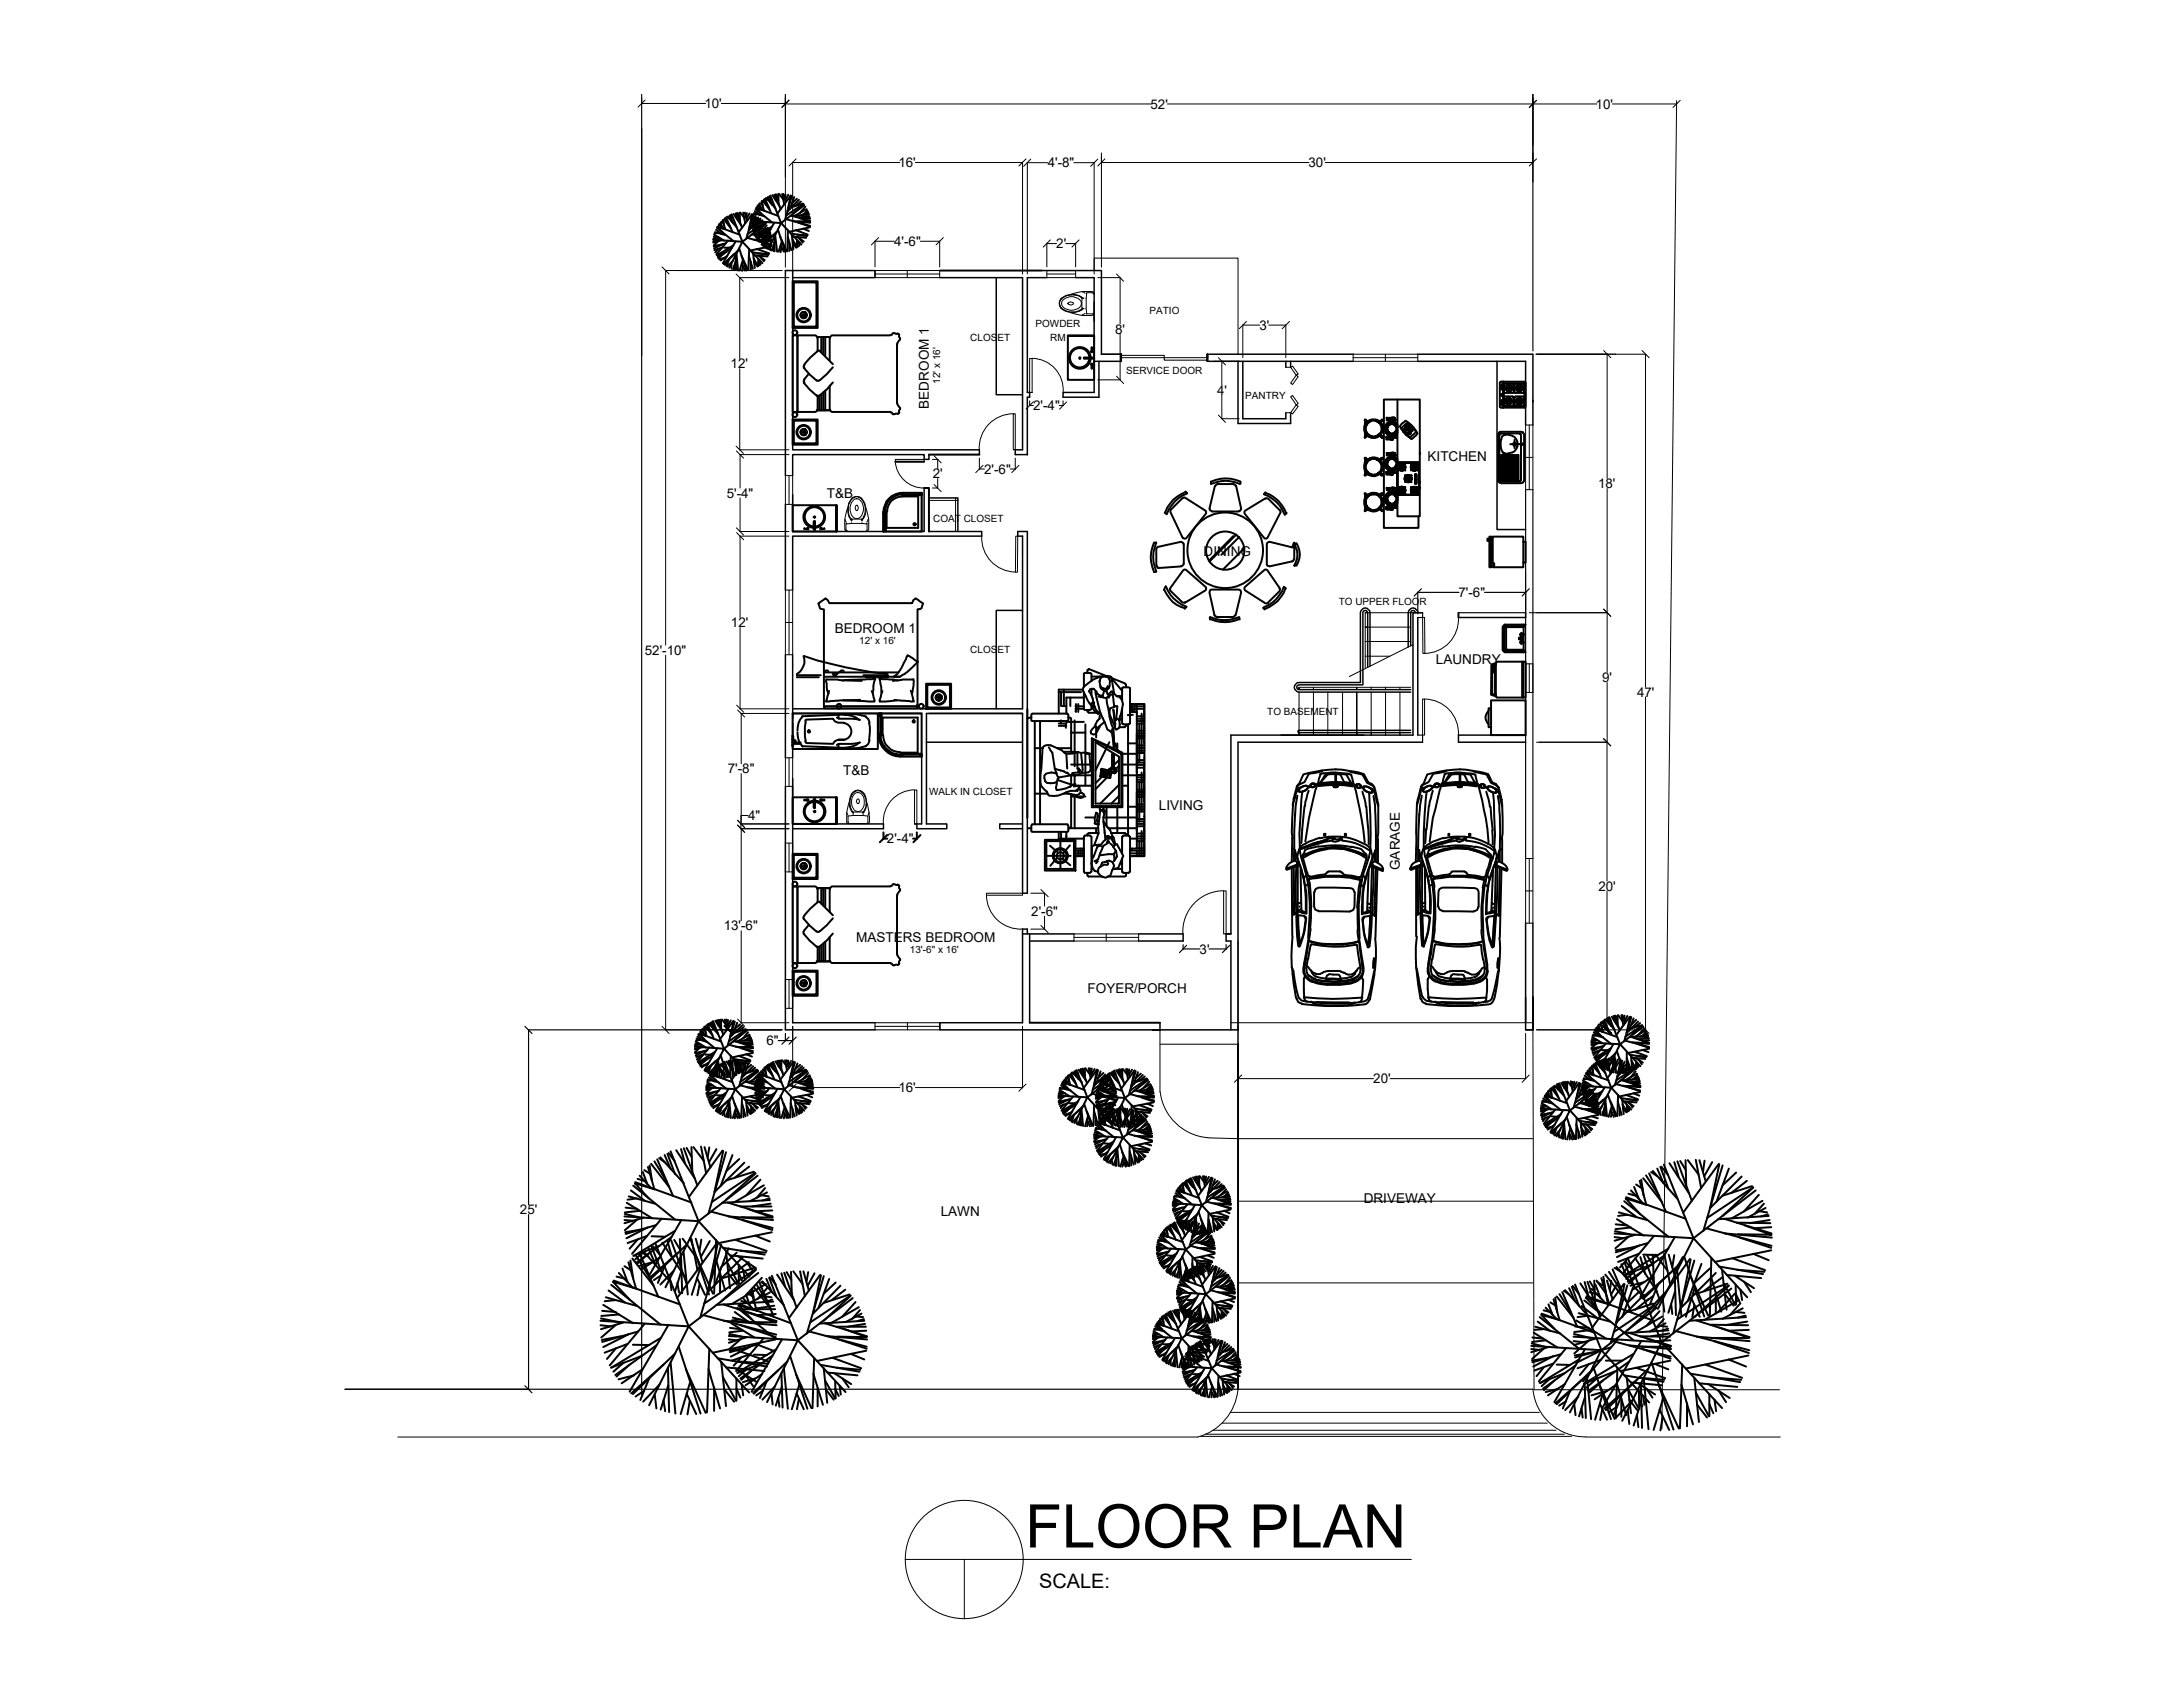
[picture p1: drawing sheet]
<svg xmlns="http://www.w3.org/2000/svg" width="279mm" height="216mm" viewBox="0 0 279 216" stroke-linecap="round" stroke-linejoin="round" font-family="sans-serif">
<defs><g id="words">
<text font-size="7.7" x="131.2" y="198">FLOOR PLAN</text>
<text font-size="2.5" x="133" y="203.2">SCALE:</text>
<g font-size="1.7">
<text x="90.1" y="13.9">10'</text>
<text x="147.3" y="13.9">52'</text>
<text x="204.2" y="13.9">10'</text>
<text x="115" y="21.4">16'</text>
<text x="134.1" y="21.4">4'-8&quot;</text>
<text x="167.5" y="21.4">30'</text>
<text x="114.4" y="31.5">4'-6&quot;</text>
<text x="135.2" y="31.8">2'</text>
<text x="93.5" y="47.2">12'</text>
<text x="142.7" y="42.7">8'</text>
<text x="161.2" y="42.2">3'</text>
<text x="118.9" y="52.3" transform="rotate(-90 118.9 52.3)">BEDROOM 1</text>
<text x="132.2" y="52.5">2'-4&quot;</text>
<text x="155.8" y="50.5">4'</text>
<text x="182.7" y="58.9">KITCHEN</text>
<text x="93" y="63.7">5'-4&quot;</text>
<text x="105.8" y="63.7">T&amp;B</text>
<text x="119.4" y="61.2">2'</text>
<text x="126" y="60.6">2'-6&quot;</text>
<text x="204.5" y="62.5">18'</text>
<text x="154.1" y="71.2">DINING</text>
<text x="186.7" y="76.4">7'-6&quot;</text>
<text x="82.5" y="83.8">52'-10&quot;</text>
<text x="93.6" y="80.3">12'</text>
<text x="106.8" y="81">BEDROOM 1</text>
<text x="183.8" y="85">LAUNDRY</text>
<text x="205.1" y="87.3">9'</text>
<text x="209.5" y="89.2">47'</text>
<text x="93.2" y="99">7'-8&quot;</text>
<text x="107.9" y="99.2">T&amp;B</text>
<text x="95.7" y="105">4&quot;</text>
<text x="113.5" y="107.9">2'-4&quot;</text>
<text x="148.3" y="103.7">LIVING</text>
<text x="179.2" y="111.4" transform="rotate(-90 179.2 111.4)">GARAGE</text>
<text x="204.6" y="114">20'</text>
<text x="92.6" y="119.1">13'-6&quot;</text>
<text x="132" y="117.2">2'-6&quot;</text>
<text x="109.6" y="120.5">MASTERS BEDROOM</text>
<text x="153.5" y="122">3'</text>
<text x="139.2" y="127.1">FOYER/PORCH</text>
<text x="98.1" y="133.8">6&quot;</text>
<text x="115" y="139.8">16'</text>
<text x="175.8" y="138.7">20'</text>
<text x="66.5" y="155.4">25'</text>
<text x="120.4" y="155.6">LAWN</text>
<text x="174.5" y="154">DRIVEWAY</text>
</g>
<g font-size="1.3">
<text x="132.5" y="41.8">POWDER</text>
<text x="147.1" y="40.2">PATIO</text>
<text x="124.2" y="43.6">CLOSET</text>
<text x="134.4" y="43.7">RM</text>
<text x="144.1" y="47.9">SERVICE DOOR</text>
<text x="120.3" y="49.1" transform="rotate(-90 120.3 49.1)">12' x 16'</text>
<text x="159.4" y="51">PANTRY</text>
<text x="119.4" y="66.8">COAT CLOSET</text>
<text x="171.3" y="77.4">TO UPPER FLOOR</text>
<text x="110" y="82.5">12' x 16'</text>
<text x="124.2" y="83.5">CLOSET</text>
<text x="162.2" y="91.5">TO BASEMENT</text>
<text x="118.9" y="101.8">WALK IN CLOSET</text>
<text x="116.5" y="122">13'-6&quot; x 16'</text>
</g>
</g></defs>
<!-- layer: PDF2_Geometry -->
<g fill="none" stroke="#000" stroke-width=".25">
<path d="M91.3 30.7l3.7 .2-1.7 3.4M91.3 30.6l.7 .1M91.3 30.9h.4M91.4 30.3h.5M91.4 30l1.3 .8M91.5 29.7l1.3 .4M91.7 29.4l.6 .5M91.8 29.2l2.1 1.6M91.9 29l2.8 1M91.9 29.8l-.5 .1M92 30.8l-.6 .6M92 31.9l-.5 .4"/>
<path d="M92 28.8l.3 .1M92.1 30.4l-.7 .1M92.1 28.7l.5 .6M92.2 31.3l-.8 .2M92.2 28.5l.2 .6M92.3 32.5l-.4 .3M92.3 30.7l-1 .3M92.3 28.4l.3 .2M92.5 28.2l.3 1.1-1-.2 .7 .7M92.5 31.3l-1.1 .5M92.5 31.7l-1.1 .3M92.5 32.5l-.5 .5"/>
<path d="M92.6 28.1l.1 .8M92.7 28.1l.8 1.1M92.7 31.7h.6M92.7 33l-.6 .2M92.8 27.9l.6 1M92.9 31.2l-1.5 .4M92.9 27.8l.8 1.9M93 27.8l.3 .2M93.1 32.7l-.9 .6M93.1 27.7l1.2 1.4M93.1 33.6l-.3 .3M93.2 30.8l-1.5 1.8"/>
<path d="M93.3 33.1l-.3 1M93.3 27.6l.3 .7M93.4 27.6l.5 1M93.5 27.5l.4 .4M93.6 33.8v.6M93.6 27.4l1.4 3.5M93.6 31.8l-1.7 1.2M93.8 33.4l-.7 .7M93.9 31.4l-2.1 1.3 1.2-.5M93.9 27.4l.9 1.4M94 32.5l-1.4 1.3M94 34.1v.4"/>
<path d="M94.1 30.9l-1.6 2.8M94.1 32.7l.1 1.9M94.1 33.4l-.2 1.1M94.1 27.3l.3 .7M94.3 32.5l.2 2.1M94.3 27.3l.7 1.9M94.4 27.3l.3 .4M94.5 32.1l-1.8 1.7M94.6 31.8l.9 2.8M94.7 27.2v1.2M94.8 27.2l.5 .7M94.9 32.7l.8 1.9"/>
<path d="M95 33.8l.3 .8M95.1 33.3l-.4 1.3M95.1 34.1l-.1 .6M95.1 27.2l.3 1.3M95.3 27.2l.3 1.1M95.6 27.3l-.1 .4M95.6 30.4l3.1 .9M95.8 32.7l.6 1.7M95.9 31.9l-.1 2.7M95.9 27.3l-.4 .7M96.1 33.5v1M96.2 28.3l3.8 .2-1.7 3.4"/>
<path d="M96.2 32.3l2.1 .3M96.2 28.5h.4M96.3 28.2l.7 .1M96.4 27.9h.5M96.4 27.5l-.9 3M96.4 32.4l.2 1.9M96.4 27.6l1.3 .8M96.5 33.1l.5 1M96.5 33.5l.5 .6M96.5 30l2.2 .7M96.5 30.7l2.2 .2M96.5 27.3l1.3 .4"/>
<path d="M96.6 32.7l1.6 .1M96.6 27l.7 .5M96.7 27.6l-.6 1.6M96.7 26.8l2.1 1.6M96.8 26.6l2.8 1M96.9 31.9l1.5 .5M96.9 27.4l-.4 .1M96.9 28.4l-.6 .6M96.9 29.5l-.4 .4M96.9 26.4l.4 .1M97 32.7l.9 .6M97 26.3l.6 .6"/>
<path d="M97 33.1v1M97 33.5l.2 .4M97 27.8l-.6 .6M97 28l-.7 .1M97.1 32.4l1.3 .1M97.1 30.2h1.6M97.1 28.9l-.8 .2M97.2 26.1l.2 .6M97.2 30.9l1.5 .5M97.2 30.1l-.4 .3M97.2 28.3l-1 .4M97.3 33.3v.6"/>
<path d="M97.3 26l.3 .2M97.3 28l-1.5 1.5 .4-2.1-1.6 2.3M97.4 33l.4 .4M97.4 28.8l-1 .6M97.4 29.3l-.9 .3M97.5 30.3l1.2 .4h-1.5M97.5 25.8l.3 1.1-1-.2 .7 .7M97.5 25.7l.1 .8M97.5 30.1l-.5 .5M97.6 28.2l-.7 .6M97.6 25.7l.9 1.1M97.6 29.3h.7"/>
<path d="M97.7 30.6l-.7 .2M97.8 25.5l.6 1M97.8 28.4l-1.4 .5M97.8 28.8l-1.4 .4M97.9 28.5l-1.5 1.4M97.9 28.5l-2.2 1.5M97.9 31.7l.7 .3M97.9 25.4l.8 1.9M98 28.7l-3 2.2 2.6 2.8M98 25.4l.3 .2M98 29.8l-1.3 .5M98 30.3l-.8 .6"/>
<path d="M98.1 25.3l1.2 1.4M98.1 31.3l-.4 .2M98.1 28.8l-.7 .9M98.1 28.4l-1.5 1.8M98.2 29.7h.3M98.3 29.2l-1.4 .8M98.3 25.2l.3 .7M98.3 30.7l-.4 1M98.4 29.3l-.5 .5M98.4 29.5l-.8 .4M98.4 25.2l.4 1M98.5 25.1l.3 .4"/>
<path d="M98.5 31.4l.1 .6M98.6 29.9l-2.4 .1M98.6 29.8l-.4 .1M98.6 25l1.4 3.5M98.6 30.1l-.9 .1M98.6 29.4l-1.7 1.2M98.7 31.5l-2.7 .6M98.7 30.4h-.8M98.7 31l-.6 .7M98.8 29l-2 1.3M98.8 25l1 1.3M99 30.1l-1.4 1.2"/>
<path d="M99 31.7v.4M99.1 28.5l-1.6 2.8M99.1 30.3v1.9M99.1 31l-.3 1.1M99.1 24.9l.2 .7M99.2 30.1l.3 2.1M99.3 24.9l.6 1.9M99.4 24.9l.2 .4M99.4 29.7l-1.8 1.7M99.6 29.4l.9 2.8M99.6 24.8l.1 1.2M99.7 24.8l.5 .7"/>
<path d="M99.9 30.3l.8 1.9M99.9 31.4l.4 .8M100 31.7l-.1 .6M100.1 30.9l-.4 1.3M100.1 24.8l.3 1.4M100.3 24.8l.3 1M100.5 24.9l-.1 .4M100.6 28l3.1 .9M100.8 29.5v2.7M100.8 30.3l.5 1.7M100.9 24.9l-.4 .7M101 31.1v1"/>
<path d="M101.2 29.9l2.1 .3M101.3 25.1l-.8 3M101.3 30l.2 1.9M101.5 30.7l.5 1v-1M101.5 27.6l2.2 .7M101.5 31.2l.4 .5M101.5 28.3l2.2 .2M101.5 30.3l1.7 .1M101.6 25.2l-.5 1.6M101.9 29.5l1.5 .5M102 30.3l.9 .6M102 31.2l.2 .4"/>
<path d="M102 25.4l-.6 .6M102.1 30l1.2 .1M102.1 27.8h1.5M102.2 30.9l.1 .5M102.2 28.5l1.5 .5M102.3 25.6l-1.5 1.5 .4-2.1-1.7 2.3M102.4 30.6l.3 .4M102.4 27.9l1.3 .4h-1.6M102.5 25.8l-.7 .5M102.8 26l-1.5 .5M102.8 26.2l-1.5 1.3M102.8 26.1l-2.2 1.5"/>
<path d="M102.8 29.3l.7 .3M102.9 26.3l-2.9 2.2 2.6 2.8M103.1 26.5l-.7 .8M103.1 27.2l.4 .1M103.2 26.8l-1.4 .8M103.3 26.9l-.4 .5M103.4 27.1l-.8 .4M103.5 27.5l-2.3 .1M103.5 27.4l-.3 .1M103.6 27.7l-.9 .1M103.6 29.1l-2.6 .6M103.7 28h-.8"/>
<path d="M136.7 43v5.6h3.3v-5.6M136.7 43h3.3h-3.3M138.2 45.8h.1l-.1 .1zM138.8 45.9l-.1-.1h1.1v.1M138.8 45.9h1M139.4 45.7a1.24 1.24 0 0 0-1.8-1 1.24 1.24 0 0 0-.1 2.1 1.24 1.24 0 0 0 1.9-1M139.6 45.7a1.39 1.39 0 0 0-2.1-1.1 1.39 1.39 0 0 0 0 2.4 1.39 1.39 0 0 0 2.1-1.1M139.7 44.9l-.1 .1 .1 .1 .1-.1v-.1M139.7 46.7l-.1-.1 .1-.1 .1 .1v.1M139.7 44.5v.5M139.7 46.6v.5M139.7 44.4v.1"/>
<path d="M139.7 45h.1M139.7 46.6h.1M139.7 47.1v.1M139.8 44.5v.5M139.8 46.6v.5M174.7 54.5v.7M174.7 59.4v.7M174.7 54.8v.1M174.7 59.7h.1M174.7 54v1.7M174.7 58.9v1.7M174.7 55v.2l.3 .4"/>
<path d="M174.7 59.9l.1 .3 .2 .3M174.8 54v1.8h.4l.2 .1a1.24 1.24 0 0 0 1.2-.2M174.8 58.9v1.8h.4l.4 .1a1.06 1.06 0 0 0 1-.2M174.8 55.4l.1 .2M174.8 55.7v.1M174.8 55.8h.1M174.9 54.1a.11 .11 0 0 1 .1 .1 .11 .11 0 0 1-.1 .1v.1a.98 .98 0 0 0 .5 1.4M174.9 53.9h-.1M174.9 58.8l.1 .2v.2a.95 .95 0 0 0 .4 1.5M174.9 58.8h-.1M174.9 53.9v.1M174.9 53.9h.1"/>
<path d="M174.9 54.1l-.1 .2M174.9 58.8h.1M174.9 58.9l-.1 .3M175 53.9l-.3-.2v.4l.1-.2h.6M175 55.8h-.1M175 54.1l-.2 .3-.1 .3M175 58.8l-.3-.2v.3l.7-.1M175 59l-.2 .3-.1 .3M175 55.5l-.1 .2M175.1 54.1h.1M175.1 58.9v.1M175.1 55.6v.1"/>
<path d="M175.2 58.8a1.15 1.15 0 0 1 1.3 .1M175.2 53.9a1.07 1.07 0 0 1 1.3 .1M175.2 55.7h-.5l.1 .1-.1 .2 .3-.2M175.2 54.1l-.2 .1M175.2 58.9l-.2 .2M176.5 55.6l.2 .2h.1v-.1l.1 .1a.11 .11 0 0 1 .1 .1 .11 .11 0 0 1-.1 .1l-.2-.2M176.6 55.5l.2 .2M176.6 59.1a1.02 1.02 0 0 1 0 1.3 1.02 1.02 0 0 1-1.2 .3h-.3l.2 .1a1.11 1.11 0 0 0 1.3-.2M176.6 54.2a.95 .95 0 0 1-.2 1.5l-.4 .2-.9-.1h.1a1.12 1.12 0 0 0 1.4-.1M176.7 54.1a1.11 1.11 0 0 1 0 1.5M176.7 53.9a.21 .21 0 0 1-.2 .2 .21 .21 0 0 1-.2-.2h-.1a1.07 1.07 0 0 0-1.1 .2l-.3-.1M176.7 53.9h.1"/>
<path d="M176.7 53.9h-.1a1.2 1.2 0 0 0-1.5 0M176.7 58.8h-.1a.16 .16 0 0 1-.2 .1 .16 .16 0 0 1-.1-.1l-.3-.1h-.5l-.2 .2h-.5M176.7 58.8h.1M176.7 59l.1 .3a.98 .98 0 0 1-.1 1.2M176.7 58.8l-.8-.3a1.04 1.04 0 0 0-.8 .3M176.7 58.9a1.17 1.17 0 0 1 0 1.6M176.7 54a1.17 1.17 0 0 1 0 1.6M176.7 53.9l.2-.2h.1v.1l-.2 .2a.17 .17 0 0 1-.2 .1 .17 .17 0 0 1-.1 0M176.7 58.8l.1-.2h.2v.1l-.4 .3h-.1M177.4 56.2h.5a.19 .19 0 0 1 .2-.1 .19 .19 0 0 1 .2 .1 .16 .16 0 0 1-.2 .1 .16 .16 0 0 1-.1-.2v.1zM177.4 55.9h.6M177.4 55.9l.1 .1"/>
<path d="M177.5 55a.71 .71 0 0 1 .6-.9 .71 .71 0 0 1 .7 .9M177.5 59.6a.69 .69 0 0 0 .9 .4 .69 .69 0 0 0 .4-1 .67 .67 0 0 0-.9-.4 .67 .67 0 0 0-.4 .8v.2M177.5 55.9v.1h.6M177.5 53.7h.6l-.6 .1zM177.5 53.4v.1M178 53.9a.89 .89 0 0 0-.6 1.4 .77 .77 0 0 0 .7 .5 .77 .77 0 0 0 .8-.5v-.6a.62 .62 0 0 0-.7-.8h-.2M178 58.4a.88 .88 0 0 0-.6 1.3l.1 .3a.78 .78 0 0 0 1 .2 .78 .78 0 0 0 .4-1 .69 .69 0 0 0-.9-.8M178.1 55.9l-.1 .1M178.1 55.9h.7v.1h-.7M178.1 56v-.1v.1M178.1 53.7h.1M178.1 53.5l-.5 .1-.1-.1 1-.1-.3 .2"/>
<path d="M178.1 53.4v.1M178.1 57.9v.1M178.1 53.5l.1 .1M178.1 58l.1 .1M178.2 58.2v.1M178.2 53.5v.1M178.2 58.3h.1M178.2 53.7v.1M178.2 53.6l.4 .1h-.2h.2v.1l-.4-.1M178.2 58.1l.4 .1h-.2l.2 .1-.3-.1 .3 .1h-.2l-.2-.1M178.2 58.2h-.7l.7 .1M178.2 58h.1"/>
<path d="M178.3 53.7h.3h-.3M178.3 53.5h.2h-.2M178.3 53.6h.2h-.2M178.3 57.9l.2 .1h-.2h.2h-.3M178.3 58.1h.2h-.2M178.3 58h-.8v.1l.6-.1M178.3 53.4v.1M178.3 53.7h.1M178.3 56.1v.1M178.3 58.2h.1M178.5 53.5h-.2h.2M178.5 58h.1"/>
<path d="M178.6 53.7v.1M178.8 55.1a.67 .67 0 0 1-.6 .5 .67 .67 0 0 1-.7-.5M178.8 55a.71 .71 0 0 1-.6 .6 .71 .71 0 0 1-.7-.4M178.9 55v8.3h2.7v-4.1v4.1h-2.7v-4.1h2.7h-2.7l-.1-.2a.7 .7 0 0 0-.9-.4 .7 .7 0 0 0-.5 .7l.1 .4M178.9 51.1v3.5a.73 .73 0 0 0-.9-.5 .73 .73 0 0 0-.6 .8l.1 .3v-.1M178.9 59.5l-.1 .1a.67 .67 0 0 1-.6 .5 .67 .67 0 0 1-.7-.5M178.9 59.1v.1M179 59.7h.1M179 59.7v.2v-.1M179 59.3h.1M179 59.9h.1M179 59.6h.1"/>
<path d="M179 59.5v.1M179 60h.1M179 59.6v.1M179.1 59.4l-.1-.1 .2 .2-.2 .1M179.2 59.4l-.1 .1 .1-.1M179.2 59.6v-.1v.1l-.1 .2 .1 .2 .1-.1M179.2 59.6l.1 .1M179.2 59.3v.1M179.2 60v.1M179.3 59.7v.2M179.3 59.6h.3M179.3 59.7h.1"/>
<path d="M179.3 59.7h.2v.2h-.1zM179.3 59.3l-.1 .1M179.4 59.9h.1M179.4 59.9l-.2 .1 .1 .1 .3-.1M179.4 59.7l-.2-.1 .1-.1h.3v.1l-.1 .1M179.4 59.3h-.1h.1M179.4 59.3h.1M179.5 59.3l.3 .3M179.5 59.3l.1 .1-.1-.1M179.5 59.3a.44 .44 0 0 0-.5 .6 .44 .44 0 0 0 .7 .2l-.1 .1M179.5 59.8v.1M179.6 59.7v.2h-.1l.1 .1h-.1h-.2"/>
<path d="M179.6 60h.1M179.6 59.9v.1M179.6 55v.2l-.3-.3-.1-.3 .1-.3 .6-.5 .6 .5-.3-.2a.93 .93 0 0 0-.7 .6l-.1 .1v.1l.5 .7 .7 .6 .2-.1a.97 .97 0 0 0 .6-.7l-.4-.4M179.6 59.3l.1 .2M179.7 59.5a.38 .38 0 0 0-.6 0 .38 .38 0 0 0 .1 .6M179.7 59.5l-.1 .1M179.7 59.5l.1 .2-.1 .4 .1-.1M179.7 59.5l.1 .1M179.7 59.4v.1M179.7 59.5l.2-.2-.2 .2M179.8 59.5l.1 .2-.1 .4-.2-.1 .1-.3-.1-.1-.1 .1M179.8 59.6a.28 .28 0 0 1 0 .4"/>
<path d="M179.8 59.6v.4M179.8 54.9l.1 .1zM179.8 54.5l.1 .1h.1M179.8 54.5l.1 .1h-.1l.1-.1M179.8 54.9h.1M179.8 59.6v.1M179.8 59.9h.1M179.9 55v-.1h-.1l-.2 .1M179.9 54.6h.1M179.9 55.1v.2M179.9 59.7v.1M179.9 54.9h.1"/>
<path d="M179.9 54.5v.1M179.9 55.1h.1M180 54.7v-.1l-.1 .2M180 54.6h.1M180 55.4v.1zM180 55.4h.1M180 55.4v.1M180.1 54.8v.1M180.2 55l.1-.1v-.1l.1 .1v.1v-.1l-.1 .1M180.2 55l-.2 .1M180.2 54.2h.1M180.2 54.2v.1"/>
<path d="M180.3 54.5l-.2 .1h.2l.1-.1a.18 .18 0 0 1 .3 0 .18 .18 0 0 1-.1 .3M180.3 54.6h.1M180.3 54.4a.24 .24 0 0 0-.3-.1 .24 .24 0 0 0-.2 .3v-.1M180.3 55.4h.1M180.3 55.1l.1 .1-.1 .1M180.3 55.1h.1M180.3 54.8h.1M180.3 55.4v.1M180.4 55.2h.1M180.4 54.9v.1M180.5 55.3a.2 .2 0 0 1-.1 .3 .2 .2 0 0 1-.2-.2M180.5 54.6h.1"/>
<path d="M180.5 54.2l.4 .4 .1 .4M180.5 54.9h.1M180.6 54.8h.1M180.6 59.3h.1M180.6 59.6v.1M180.6 59.7v.1M180.6 59.9h.1M180.6 59.5h.1l-.1-.2 .1 .2-.1 .2v.3M180.6 59.6v.3l.1 .2-.1-.1M180.6 54.8l.2 .2M180.7 59.4h.1M180.7 55.1l-.2 .2"/>
<path d="M180.7 55.1v.1M180.8 60v.2M180.8 54.9l-.1 .2M180.8 59.3v.1M180.8 59.4l-.1 .1M180.8 59.6l-.1-.1 .1 .1M180.8 59.7v.2M180.8 59.9v.1M180.9 59.3l-.1 .1 .2-.1M180.9 59.7h.1M180.9 59.6h.2M180.9 59.7a.12 .12 0 0 1 .1 0 .12 .12 0 0 1 .1 .2h-.1z"/>
<path d="M180.9 59.7l-.1-.1-.1 .2 .1 .2M180.9 59.3h.1M180.9 59.8l-.1 .1M180.9 60h-.1M181 59.7l-.2-.1v-.1h.3l.1 .1-.1 .1M181 59.9h.1M181 59.7l.1 .1-.1 .1zM181 59.9l-.1 .1M181 55l.3 .3-.8 .7-.5-.3-.4-.4a.19 .19 0 0 1 .2 0 .19 .19 0 0 1 .1 .1 .29 .29 0 0 0 .4-.1 .29 .29 0 0 0-.1-.3M181.1 59.3h-.1l.3 .1M181.1 59.3h.1M181.1 59.8v.1"/>
<path d="M181.1 59.3l.2 .1M181.1 59.7l.1 .2h-.1v.1h-.2M181.1 59.9l.2 .1M181.1 60h.1M181.3 59.6l-.2 .1M181.3 55.2v.1M181.3 59.3v.1M181.3 59.4l.2-.1-.1 .2 .1 .4-.2 .2M181.3 59.5l.1 .1M181.3 59.5h.1M181.3 59.5l-.1 .1M181.4 59.5v.2"/>
<path d="M181.4 59.5h.1M181.4 59.6v.1M181.4 59.9l-.1 .2M181.4 59.7l.1 .2M181.4 55.4v.1M181.4 59.5v.1M181.4 60h.1M181.5 59.7v.2l-.1 .2M181.5 59.7v.1M181.7 58v.1M191.9 55.4l.1-.1h2.8l.2 .1 .1 .2v5.9l-.2 .3h-2.8l-.4-.2v-6.1zM192 55.5h2.5l.2 .1v5.9l-.2 .2h-2.4l-.2-.2z"/>
<path d="M192 49v3.1M192.1 57.1a1.57 1.57 0 0 1 .4-1.4 1.3 1.3 0 0 1 1.7 1.5l-.1 .1a1.45 1.45 0 0 1-1.7 .7l-.2-.4-.1-.5M192.1 50.5l.1-.1 .1 .1-.1 .1 .1-.1-.1-.1-.1 .1 .1 .1zM192.1 49.7l.1-.1 .1 .1-.1 .1 .1-.1-.1-.1-.1 .1 .1 .1zM192.1 49.3l.1-.1 .1 .1-.1 .1 .1-.1-.1-.1-.1 .1 .1 .1zM192.1 51.3l.1-.1 .1 .1-.1 .1 .1-.1-.1-.1-.1 .1 .1 .1zM192.1 51.7l.1-.1 .1 .1-.1 .1 .1-.1-.1-.1-.1 .1 .1 .1zM192.1 48.8h3.1l.1 .2v3.1l-.1 .1h-3.1M192.1 58.2v3.3M192.2 58.2v3.4M192.3 58.2v3.4M192.4 48.8v3.4"/>
<path d="M192.4 58.2v3.4M192.5 49.1v2.8M192.5 51.9h2.6M192.5 49.1h2.6M192.5 58.2v3.4M192.6 49.6h.3M192.6 51.3h.3zM192.6 51.3v.1M192.6 50.8v1.1M192.6 52h1M192.6 50.7h1M192.6 49.7h.1"/>
<path d="M192.6 51.3h.3M192.6 51.4l.2 .3 .2 .1M192.6 58.2v3.4M192.6 49.7h.3M192.7 49.7l.2 .4h.2M192.7 51.4l.1 .3h.2M192.7 49.7a.36 .36 0 0 0 .4 .4M192.7 58.2v3.4M192.8 58.2v3.4M192.9 58.2v3.4M193 50.9a.33 .33 0 0 0-.3 .4M193 50.9l-.2 .1-.2 .3"/>
<path d="M193 50.8h.1M193 58.2v3.4M193.1 49.2a.36 .36 0 0 0-.4 .4M193.1 49.2h-.2l-.2 .4M193.1 49.9v.3h.1M193.1 51.5v.3M193.1 50.8v.2M193.1 50.8v.4M193.1 51.6v.3M193.1 49.9v.3M193.1 49.4v-.2v.3M193.1 50.9h.2l.2 .4"/>
<path d="M193.1 50.9a.36 .36 0 0 1 .4 .4M193.1 51.6v.3h-.1M193.1 50.8v.3M193.1 58.2v3.4M193.2 49.2l.2 .2 .2 .2M193.2 49.2a.36 .36 0 0 1 .3 .4M193.2 49.2h-.1v.3M193.2 58.2v3.4M193.3 56.8h.3M193.3 51.3h.3M193.3 49.6v.1M193.3 58.2v3.4"/>
<path d="M193.4 58.2v3.4M193.5 51.4a.33 .33 0 0 1-.4 .3M193.5 49.7a.36 .36 0 0 1-.3 .4M193.5 51.4l-.2 .3-.2 .1M193.5 58.2v3.4M193.6 49.7l-.2 .3-.2 .1M193.6 49.7h-.3M193.6 51.3h-.3h.3v.1M193.6 50.8v1.1M193.6 58.2v3.4M193.7 49.2l-1.2-.1v1.2l1.2-.1M193.7 49.2v1"/>
<path d="M193.7 58.2v3.4M193.8 56.8v.1zM193.8 49.2v1M193.8 50.8v1.1M193.8 56.3v.3M193.8 57.1v.3M193.8 58.2v3.4M193.9 49.2h1.1M193.9 50.2h1.1M193.9 51.9h.1M194 49.7h.2M194 50.8h-.1"/>
<path d="M194 58.2v3.4M194 52h1M194 50.7h1M194 49.7l.2 .4h.2M194 51.4l.1 .3 .3 .1M194.1 49.7a.33 .33 0 0 0 .3 .4M194.1 51.4v.3h.3M194.1 58.2v3.4M194.1 56.8h.3M194.2 49.6v.1M194.2 51.3h.1M194.2 51.3h-.2"/>
<path d="M194.2 58.2v3.4M194.4 49.6h.2v.2h-.2zM194.4 58.2v3.4M194.4 49.2h.1v.3zM194.4 49.2h-.2l-.2 .4M194.4 49.2a.33 .33 0 0 0-.3 .4M194.4 50.9a.33 .33 0 0 0-.3 .4M194.4 50.9h-.2l-.2 .4M194.4 50.8l.1 .2M194.4 50.8h.1M194.5 49.1v.3M194.5 49.9v.3"/>
<path d="M194.5 51.6v.3h-.1zM194.5 51.5v.3M194.5 50.8v.4M194.5 56.8h.5M194.5 49.2a.36 .36 0 0 1 .4 .4M194.5 49.2h.2l.2 .4M194.5 50.9h.2l.2 .4M194.5 50.9a.36 .36 0 0 1 .4 .4M194.5 50.8v.3M194.7 49.6v.1M194.8 56.8l.1-.1 .1 .1-.1 .2zM194.9 49.7a.36 .36 0 0 1-.4 .4"/>
<path d="M194.9 51.4a.33 .33 0 0 1-.4 .3M194.9 49.7l-.2 .4h-.2M194.9 51.4l-.2 .3-.2 .1M195 49.7h-.3M195 51.3h-.3h.3v.1M195 51.3h-.3M195 50.8h.1M195 51.9h.1M195.1 49.2v1M195.1 50.8v1.1M195.1 49.1v2.8M196.2 51.3v.1"/>
<path d="M102.9 67.6h.5M102.9 67.7h.5M103.3 67.6h.1l.1 .1h-.1h-.1M104.1 66.7v1M104.2 67.4a1.24 1.24 0 0 1-1-1.9 1.24 1.24 0 0 1 2.1 0 1.24 1.24 0 0 1-1 1.9M104.2 66.7h.1v1.1l-.1-.1M104.2 66.1l.2 .1-.2 .1-.1-.1zM104.3 67.6a1.39 1.39 0 0 0 1.1-2.2 1.39 1.39 0 0 0-2.4 .1 1.39 1.39 0 0 0 1.1 2.1M104.7 77.2l1-.6 .3 .2 .2 .4h10.5l.2-.4 .3-.2 1 .6-.3 .6-.5 .2v12.6h-11.9v-12.6l-.6-.2zM105.1 67.6h.4M105.1 67.7h.4M105.2 67.6h-.2v.1h.2"/>
<path d="M107.1 64.7h-5.6v3.3h5.6M107.1 64.7v3.3v-3.3M113 65.5v2.5h.4v-.2h-.3M113.1 65.5a2.46 2.46 0 0 1 2.4-2.4h2.5v4.9h-4.6v-2.4h-.3v.2h.3v-.2M113.1 68v-.2v.2M113.2 65.8v2M113.5 65.5v2.1h4v-4.1h-2a1.89 1.89 0 0 0-2 2M113.8 63.8l.1 .1M115.5 63.2v.2h.2v-.2a2.34 2.34 0 0 0-2.5 2.4M115.5 63.3a2.24 2.24 0 0 0-2.2 2.3M115.7 63.4h2.3M115.7 63.3h2.1"/>
<path d="M117.8 63.2v.2h.2v-.2h-.2h.2M148 69.4h-.3a4.3 4.3 0 0 0 0 3.8M148 73.2h-.3M148 69.4a4.5 4.5 0 0 0 0 3.8M148 70.3v2.1M148.1 72.4v.2h.2M149 75.5a3.8 3.8 0 0 0 2.7 2.3M149.1 65.6l.2 .2M149.2 75l-.2 .5M149.2 75a4.5 4.5 0 0 0 2.7 2.7M151.2 69.3l-3 .7-.2 .1v.1M151.2 69.4l.3 .1v.1"/>
<path d="M151.2 72.5l-3 .2M151.4 68.8l-1.6-3.2v-.2l1.6-1.7h.2l2.7 1.7 .1 .3-2.6 3.2h-.2l-.2-.1M151.5 72.2l-.1 .2h-.2M151.5 69.6v2.6M151.7 77.1h-.4l-1.6-1.6 .1-.3 1.8-2.3 .2 .1 2.6 2.2-.1 .4-2.6 1.5M151.7 62.9l.2 .2M151.8 63a4.2 4.2 0 0 0-2.7 2.6M151.8 77.7l-.2 .2M151.9 63.2a4.4 4.4 0 0 0-2.6 2.6M154.8 75.8l.6 3M154.8 75.7l.2-.2h3.6l.2 .1v.1M154.8 65.1a.23 .23 0 0 0 .3 .3"/>
<path d="M154.8 79l.1 .3M154.9 79.2a4.5 4.5 0 0 0 3.7 0M154.9 79a4.5 4.5 0 0 0 3.7 0l.1 .3M155 61.6v.3a4.3 4.3 0 0 1 3.7 0M155 61.6a4.5 4.5 0 0 1 3.8 0v.3M155.1 65.5h3.5M155.4 78.7l.2 .2h.1M155.5 62.2l-.7 2.9M155.7 79h2.1M155.8 62h-.1l-.1 .2M155.8 61.9h2.1M157.8 68.6l-3.1 3.2"/>
<path d="M157.9 62l.3 .2M158.1 78.7l-.2 .2h-.1M158.2 62.1l.7 3M158.2 68.4l-3.4 3.5M158.6 68.7l-2.3 2.3M158.8 65.1a.23 .23 0 0 1-.2 .3M158.9 75.8l-.7 2.9M159.3 70.1l-2.8 2.8M161.7 77.8l.2 .2M161.8 63.3a4.3 4.3 0 0 1 2.6 2.6M162 63.8l-2.6 1.6-.1 .1v.3l2.6 3.1 .3-.1 1.7-3.2v-.3M162 63.8h.3l1.5 1.5"/>
<path d="M162 63.1a4.3 4.3 0 0 1 2.6 2.6M162 63l-.2 .2M162.4 69.4h-.2l-.1 .2v2.7l.3 .1M162.5 69.3l2.9 .8M163.8 75.3v.4l-1.5 1.4M163.8 75.3l-1.7-2.4-.3 .1-2.5 2.1v.3l.1 .2 2.5 1.6h.4M164.3 75.1a4.3 4.3 0 0 1-2.6 2.6M164.4 75.1l.2 .2M164.5 75.3a4.2 4.2 0 0 1-2.6 2.6M164.7 65.7l-.2 .2M165.4 70.1l.3-.7v2.1M165.4 71.8l-2.9 .7"/>
<path d="M165.6 71.6l-.2 .2M165.7 72.4a2.63 2.63 0 0 0 0-2.8l.2-.1a2.62 2.62 0 0 1 0 2.9h-.2M174.7 63.9v.8M174.7 64.2v.1M174.7 63.4v1.7M174.7 64.4l.1 .4 .2 .2M174.7 64.3v.1M174.8 63.4v1.7M174.8 60.3l.1 .2M174.8 65.1l.8 .3a.84 .84 0 0 0 .8-.2l.2-.1M174.8 64.8l.1 .3M174.8 65.1v.1a.11 .11 0 0 0-.1 .1 .11 .11 0 0 0 .1 .1l.2-.2"/>
<path d="M174.8 60.6v.1M174.8 60.7h.1M174.8 63.4h.4l.6-.2 .5 .2a.28 .28 0 0 0 .4-.1l.1 .1M174.8 65.2h.1M174.9 63.4l.1 .2-.2 .5 .1 .6a.62 .62 0 0 0 .5 .5M174.9 63.3h-.1M174.9 63.3h.1l-.2-.2a.11 .11 0 0 0-.1 .1 .11 .11 0 0 0 .1 .1l-.1 .1h.1v-.1h.6M174.9 63.5l-.1 .2M175 65.2l-.1 .1M175 63.5l-.2 .2-.1 .4M175 60.4l-.1 .2M175 64.9l-.1 .2"/>
<path d="M175.1 63.3l.2-.1a1.11 1.11 0 0 1 1.3 .1h.1M175.1 63.4v.1M175.1 60.5v.1M175.1 65v.1M175.2 63.3a1.24 1.24 0 0 1 1.3 .1M175.2 60.6h-.5v.3l.3-.2h-.1M175.2 65.1l-.4 .1M175.2 63.4l-.2 .2M176.5 65l.2 .3 .1-.2 .2 .3-.3-.2M176.6 60.4l.2 .2v.1l-.3-.2M176.6 64.9l.2 .2M176.6 63.6l.2 .4a1.05 1.05 0 0 1-.4 1 1.05 1.05 0 0 1-1.1 .2h-.2l.3 .2a1.29 1.29 0 0 0 1.2-.2"/>
<path d="M176.7 63.5l.2 .5a.83 .83 0 0 1-.2 1M176.7 63.3l.1-.1a.11 .11 0 0 1 .1-.1 .11 .11 0 0 1 .1 .1l-.4 .4-.1-.1M176.7 63.5h.1a1.19 1.19 0 0 1-.1 1.6M176.8 60.6l.2 .3h-.2l-.1-.2M177.4 65.2h.6zM177.4 60.4h.6M177.4 60.5h.1M177.4 63.3l.2-.1a.74 .74 0 0 1 1.3 .2v.5a.76 .76 0 0 1-.4 .8 .76 .76 0 0 1-.9 0l-.1-.2a1.06 1.06 0 0 1-.1-1.2zM177.4 60.4v.1M177.4 65.1v.1M177.5 64a.71 .71 0 0 1 .6-.9 .71 .71 0 0 1 .7 .9M177.5 64.8v.2h.5"/>
<path d="M177.5 62.4v.1M177.5 60.4v.1h.6M177.5 64l.1 .2a.64 .64 0 0 0 .7 .4 .64 .64 0 0 0 .5-.6M178 65.2l.1-.1 .2 .1-.3 .1v-.2v.1M178 64.8h-.6l.1 .2M178.1 64.8l-.1 .2 .1-.2 .7 .1M178.1 65h.1M178.1 60.4l-.1 .1M178.1 60.5v-.1v.1M178.1 60.4l.7 .1M178.1 65h.7M178.1 62.4v.1"/>
<path d="M178.1 62.5l.1 .1M178.2 62.6v.1M178.2 62.4l.3 .1-.3 .1M178.2 62.4l-.7 .1h.6M178.2 62.3v.1M178.2 62.5v.1M178.2 62.7v.1M178.2 62.7l.4 .1-.3-.1h.3v.1M178.2 62.7h-.7l.1 .1 .6-.1M178.2 62.6h.2M178.3 62.4h.2l-.2 .1M178.3 60.7a.15 .15 0 0 1-.2 .1 .15 .15 0 0 1-.1-.2v.1h-.6l.6-.1h.2l.1 .1"/>
<path d="M178.3 62.7h.1M178.3 65.1v.1M178.4 62.7h.2M178.5 62.5h.1M178.8 64.9h.1M178.8 60.4v.1h-.7M178.8 63.7a.73 .73 0 0 0-.9-.6 .73 .73 0 0 0-.4 1M178.9 63.9a.73 .73 0 0 1-.5 .7 .73 .73 0 0 1-.8-.2l-.1-.3M178.9 63.6v.1M179 62.8v.2M179 60.2l.1-.1-.1 .1M179 60.2h.1"/>
<path d="M179 62.7v.1M179 63.1v.1M179 62.5v.1M179 62.9v.1M179 63l.1 .1M179.1 63.1l.3 .1 .1-.1M179.1 62.5l.1-.2zM179.1 62.5l-.1 .4M179.1 62.4l-.1-.1 .2 .2M179.1 60.1h.1M179.1 60.1l.4 .1M179.1 60.1l-.1-.2 .1 .2"/>
<path d="M179.1 60v.1M179.2 62.5l-.2 .3 .1 .3M179.2 60.1l.1 .1M179.2 62.5l.1 .2M179.2 63l-.2 .2 .1-.1M179.2 63v.1M179.2 63.1h-.1h.1M179.2 62.3h.1l-.1 .1M179.2 63.1h.1M179.2 60.2h.1M179.3 62.3h.3l.2 .3-.1-.1M179.3 62.7h.1"/>
<path d="M179.3 62.8l-.1 .2 .2-.1-.1-.1 .1 .1M179.3 60.2h.2M179.4 62.6l-.3-.1-.1 .1v.2l.2 .2M179.4 62.7h.1v.1h-.1zM179.4 63.2h-.1h.1M179.4 62.2l-.1 .1M179.4 63.1h.2M179.4 62.3h.1M179.4 63.2h.1M179.5 62.3l-.3 .2M179.5 62.8h.1M179.5 62.8l.1 .1z"/>
<path d="M179.5 60.2h.1M179.5 62.6v.1M179.6 62.6l-.1 .1 .1-.1M179.6 62.4a.35 .35 0 0 1 .3 .3 .35 .35 0 0 1-.2 .4l-.1-.1 .3 .2-.1-.1M179.6 62.3l.1 .2M179.6 60.1l-.1 .1M179.6 60.1l-.3 .1M179.6 60l.3 .2-.1-.1M179.6 63v-.1v.1M179.6 62.6h.1M179.6 63.1h.1M179.7 63.1h-.2"/>
<path d="M179.7 60.1h-.1M179.7 62.5a.43 .43 0 0 0-.7 0 .43 .43 0 0 0 .3 .7h.4l.1-.2M179.7 63.1h-.1M179.7 60l-.1 .2M179.8 62.5v-.2l-.2 .3h.2a.24 .24 0 0 1 0 .4M179.8 62.6v.1v-.1M179.8 60l-.1 .1M179.8 61.3h.1M179.8 62.7l-.1 .3M179.8 62.7v.3l-.3 .1M179.8 61.1v.1M179.8 61.3v.1"/>
<path d="M179.8 61.7h.1M179.8 62.6v.1M179.8 62.8v.1M179.9 61.4v.1M179.9 61h.1M179.9 61l-.1 .3 .1 .2M179.9 62.7v.1M179.9 61l-.1-.2 .1 .1a.35 .35 0 0 1 .6 .1M179.9 61a.48 .48 0 0 0 .2 .7h-.1M179.9 61h.1zM179.9 61.6l-.1 .1 .1-.1M179.9 60.9v.1"/>
<path d="M179.9 61.5v.1M180 61.5v.2M180 61l.1 .2zM180 60.9l.1-.1zM180 61.1v.3M180 60.8v.1M180 61.6l.1 .1M180 60.9h-.1M180 60.9l-.1 .1M180.1 61.1l.3-.1-.1 .2 .1-.1 .1 .1-.1 .2-.1-.1 .1 .2h-.2l-.1-.1M180.1 60.9l-.1 .1M180.1 60.9l.4 .1-.1 .1"/>
<path d="M180.1 61.7h.2zM180.1 61.4l-.1 .1M180.1 61.7h.1M180.2 61.2h.1M180.2 61.1a.12 .12 0 0 1 .1 .1 .12 .12 0 0 1 0 .1 .12 .12 0 0 1-.2 0zM180.2 60.8h-.1M180.2 61.7h.1M180.2 60.8l-.1 .1M180.3 60.9l-.1-.1 .2 .1M180.3 61.1h.1M180.3 60.8v.1M180.3 60.9h.1"/>
<path d="M180.4 61.4l.1 .1-.2 .2-.4-.1 .1 .1M180.4 60.8v.1M180.4 61.7h-.1M180.4 61.4l.1 .1M180.5 61l-.1-.1 .2 .3M180.5 61.5a.35 .35 0 0 0-.1-.5 .35 .35 0 0 0-.5 .1 .35 .35 0 0 0 .1 .4M180.5 61.5h.1M180.5 61l.1 .3M180.5 61a.44 .44 0 0 1 0 .6 .44 .44 0 0 1-.6 0 .44 .44 0 0 1 0-.6l-.1 .2 .1 .3 .3-.1-.1-.1M180.5 60.9h.2l-.2 .1M180.5 61h.1M180.5 61l-.1 .1"/>
<path d="M180.6 61v.2M180.6 60.2h.1M180.6 61h.1M180.6 61.4v.1M180.6 62.6v.1M180.6 62.7v.1M180.6 62.8v.1M180.6 63.1v.1M180.6 62.9l.1 .2M180.6 62.6v.4M180.6 61.3l-.1 .2M180.6 61.2l-.1 .4 .2 .1-.2-.2-.2 .2 .1-.1"/>
<path d="M180.6 62.5v.1M180.6 61.1l.1 .2M180.6 61.3h.1M180.7 62.5l-.1 .2 .1 .3M180.7 62.5a.43 .43 0 0 0 0 .6 .43 .43 0 0 0 .6 0l-.2-.2 .2 .2 .1-.1M180.7 61.3l-.2 .2M180.7 60.1h.1M180.7 63.1l-.1 .1 .1-.1M180.7 60.1l-.1 .1 .1-.1M180.7 62.5l-.1 .1M180.7 63.1h.1M180.7 60.1l.1 .1"/>
<path d="M180.7 62.5h.1M180.7 62.5l-.1 .2 .1 .3v.1l.1-.2M180.7 62.5l.2 .1a.19 .19 0 0 1 .3 0 .19 .19 0 0 1 0 .3 .19 .19 0 0 1-.3 0h-.1M180.7 62.5l-.1-.2 .1 .2a.36 .36 0 0 1 .6 0l-.2 .1v.3a.14 .14 0 0 1-.2 0 .14 .14 0 0 1 0-.2M180.7 62.5l.1 .1M180.8 63.1h.1M180.8 60.2h.1h-.1M180.8 63.1h.2M180.8 62.3v.1M180.8 62.4l-.1 .1M180.8 62.3l-.1 .2M180.8 60.1l.1 .1"/>
<path d="M180.9 62.3h.2M180.9 62.3h.2l-.4 .1M180.9 62.3h-.1M180.9 62.7h.1M180.9 60.2h.1zM180.9 62.8l.1 .1M180.9 62.6l.1 .1M180.9 60.2h.1M180.9 62.3l-.1 .1M180.9 62.9l-.2 .2M181 62.9l-.1-.1 .1 .1M181 62.7v.1z"/>
<path d="M181 62.7h.1v.1h-.1zM181 62.6l.1 .1M181 62.6a.17 .17 0 0 0-.2 .1 .17 .17 0 0 0 0 .2M181.1 63.2h-.1h.1M181.1 62.3l.2 .2v-.2M181.1 62.8h.1M181.1 61.8v.1M181.1 61.7h.1M181.1 61.5l.2 .2v-.2M181.1 61.2v.1l.1 .1-.1-.2 .1 .1M181.1 61.3v-.1v.1M181.1 61h.1"/>
<path d="M181.1 61.1h.2M181.1 60.9v.1M181.1 60.8h.1M181.1 62.9h.1M181.1 63.2h.1M181.1 62.3l.2 .1M181.1 62.6l.2-.1 .1 .1v.3M181.1 61.7l.2 .1M181.1 61.7v-.2l.1 .2M181.1 61.5l.1 .1M181.1 61.5h.1M181.1 61.5v.1"/>
<path d="M181.1 61.5l.1 .2M181.1 61.2l.1 .2M181.1 60.8l.1-.1 .1 .1M181.1 62.6v.1zM181.1 62.3h.2M181.2 61.7h-.1M181.2 61.7h.1M181.2 61.8v.1M181.2 61.4v.1M181.2 61.1v.2h.1M181.2 60.9l-.1 .1M181.2 60.7v.1h-.1"/>
<path d="M181.2 60.8h.1M181.3 62.3l.2 .4M181.3 60.1l-.3 .1h.1M181.3 61.8h.1M181.3 61.7h.1M181.3 61.2v.1M181.3 61.2l-.1 .1M181.3 61.1h.1M181.3 61h-.1M181.3 61h.1M181.3 61h-.2M181.3 60.8h.1"/>
<path d="M181.3 60.7h.1M181.3 61.4v.1M181.3 63.1h.1M181.3 63.1l-.2 .1M181.3 60.2h-.2M181.3 62.5a.4 .4 0 0 1 0 .5 .4 .4 0 0 1-.6 .1h.1M181.3 62.4l.2-.1-.1 .2 .1 .2-.1 .4 .1 .1-.2-.1M181.3 60.1a.44 .44 0 0 1-.6 0 .44 .44 0 0 1 0-.6 .44 .44 0 0 1 .6 0v.6h-.3a.33 .33 0 0 1-.4-.4 .33 .33 0 0 1 .4-.3 .38 .38 0 0 1 .4 .4 .38 .38 0 0 1-.4 .4M181.3 60.1l.2 .1-.1-.1M181.3 61.7v.2h-.2l.2-.1M181.3 61l-.1 .2-.1-.1M181.3 60.8v.1h-.2h.2"/>
<path d="M181.3 60.1h.1M181.3 61v.1M181.4 62.9v.1M181.4 62.7l.1 .1M181.4 62.5v.1M181.4 63l-.1 .1M181.4 63v.1M181.5 62.7v.2M181.7 61.7v-10.6h-4.6v16.5h4.4v-1.5M181.7 61.7v4.4h-2.8v-2.8M181.7 61.7h.1M181.7 62.4v.1"/>
<path d="M190.6 68.9h-.2v.3h.2M190.7 72.4v-.1l.5-.2v.3h-.5M190.8 72.4h.1M190.9 72.2v-3.5h-.3v3.9h.3v-.2M190.9 68.8h.2M191.1 72.1v-3.4h3.9v3.9h-3.9v-.2M191.1 72.2h.1M191.1 72.3v.1M195 69.3h.3v2.7h-.3M195 79.9h-2.4l-.3 .3v3l.3 .3h2.4M195.3 79.9h-.3v.3M101.5 91.3h10.9v4.6h-10.9z"/>
<path d="M101.5 94.9v-.8v1.4M101.5 95v.4M101.5 94.2h.1M101.5 95.3h.1M101.5 95.4v.1M101.5 95.4h.1M101.5 94.7h.3v.2h-.3zM101.5 94.3v.4M101.5 94.9v.4M101.5 95h1v.2h-1M102 86.4h3.1M102 86.7h2.8"/>
<path d="M102.1 93.7a2.53 2.53 0 0 0 .6 1.8M102.7 95.5l6.4 .3 .9-.1 .8-.2M102.7 91.7l6.4-.3 .9 .1 .8 .2M102.7 91.7l-.3 .4a2.49 2.49 0 0 0-.3 1.4M102.8 84a1.98 1.98 0 0 1-.8 2.3M102.9 84a52 52 0 0 0 10.7 2.3M103.1 92.3v-.2h.1l3.4-.1a.73 .73 0 0 0 .7 .5h.7M103.1 92.4a7.2 7.2 0 0 0 0 2.4M103.4 93.5h.2v.2h-.2zM103.5 93.5l.1 .1-.1 .1zM105.5 86.1h9.5M105.5 86.6h9.7"/>
<path d="M105.6 85.9a.26 .26 0 0 1 .4 0M106.1 88.4l-.4 1.4 4.4-.2M106.6 86.3h.5M106.7 86.4h.2M107.1 91.8l.2 .1M107.3 94.7h.7a1.26 1.26 0 0 0-1.3 .3l-.1 .2-3.4-.1-.1-.3M107.3 95.2l-.2 .1M107.3 91.5v.5h1.8l1 .1M107.6 85.9a.24 .24 0 0 1 .4 0M107.7 85.8l-.9 .8M107.8 87.1l4.2-.2-.2 .6-.1 1.2M108 92.5a1.07 1.07 0 0 1 1 1.1 1.07 1.07 0 0 1-1 1.1"/>
<path d="M108 91.5a3.1 3.1 0 0 1 2 .6M110 95a3.3 3.3 0 0 1-2 .7M110.1 95l-1 .2h-1.8v.5M110.3 87.1l-4.6-.2 .2 1.4 .1 .5M110.5 86.4h3.2M110.8 91.7a.95 .95 0 0 1 .5 .8M110.8 86.7h2.9M111.2 92.5a6 6 0 0 1 0 2.2M111.3 94.7a.95 .95 0 0 1-.5 .8M111.6 88.4l.3 1.4-4-.2M112.6 94.1h.2v-.2h-.2a2.62 2.62 0 0 0 2.7 2.8M112.6 91.3v.3v-.3h.2v.3h-.2"/>
<path d="M112.7 94.1a2.53 2.53 0 0 0 2.6 2.5M112.7 91.6v2.3M112.8 91.3v2.6M112.9 88.4l-.3 1.4 2.2-.2M113 94.1v-2.3h4.5v4.5h-2.3M113 94.1a2.24 2.24 0 0 0 2.2 2.2M113.5 95.9h-.1M114.3 87.1l1.2-.1 1.4-.1v.8l-.2 1.1M114.9 87.1l-2.4-.2 .3 1.1v.7M115.3 96.5h.2v.2h-.2v-.2h2.7v-5.2h-5.5v2.8a2.82 2.82 0 0 0 2.7 2.7h2.8v-.3h-.2v.2M115.5 96.6h2.3M116.2 83.9l1.3 .8-.1 .1-1.6 1.5-.6 .3h-.8h.1a5.7 5.7 0 0 0 1.6-2.6z"/>
<path d="M116.6 88.4l.4 1.4-2.5-.2M116.8 92.2h.3v.2h-.3zM117.4 90.4h-11.7l-.1 .1M117.4 90.2v.1M118 96.7h-.2h.2M118.5 87.5h3.2v3.2h-3.2zM118.7 87.6h2.9v2.9h-2.9zM120.1 89.3v.4M120.5 89.1l-.3 .2v.4M120.5 89.1l-.3 .2-.4-.2 .4 .2M131.5 90.8v13.9M132 91.8l-.4 .1-.1 .1"/>
<path d="M132.1 91.4l-.1 .1v.7l.1 .1h4.5l.1-.1v-.7l-.1-.1M132.1 91.3h4.5M132.4 92.3v13.2M132.4 95.8h1.1M133.1 92.3v13.2M133.9 99a1.57 1.57 0 0 1 1.3 0l.3 .5-.1 .2a.51 .51 0 0 1-.5 .5h-.9a.8 .8 0 0 1-.1-1.2zM134.2 95.6l.5 .7 .3 2.1 .3 .6M135.3 95.8h1.8M135.4 99.8l1.8 .6M135.5 92.3h1M135.5 92.6h1M135.5 92.9h1"/>
<path d="M135.5 88.6h2.9M135.8 88.6v1.8h.7M135.8 92.2v.4M136.2 96.2l1.8 .1 .4 .1 .2 2.2-.2 .3-.4 .3h-.5M136.2 88.3v2.1M136.4 92.6v.5M136.5 92.4h2.2M136.6 98.4l-.1-1.9a4.7 4.7 0 0 0-2.3-1.2 .65 .65 0 0 0-.8 .9l-.1 2.4a2.17 2.17 0 0 0 .7 2.7l.3 .5a2.99 2.99 0 0 0 2.2-.4l.5-.2h.9l-.1-.1 .3-.1-.1-.1h.2v-.2h-.2l.2-.1h-.2M136.7 96.5l1.2-.2v2.1h.2l-.1 .1 .3 .1-.1 .1h-.2h.1l.1 .1-1 .1v.1l.3 .2-.1 .1-.6-.1-.2-.3h-.1l-.3-.2-1.2-.3M136.7 91.8h.2l.1 .1M137 89.3v1.1M137.1 93.8h1.8"/>
<path d="M137.1 97.8h2.6M137.1 91.9v4.3M137.1 99.2v1.2M137.2 99.2l-1.6 .3M137.5 92.2v5.9M137.6 90.4h1.1M137.6 90.7h1.1M137.6 91h.1M137.7 90.1v1M138 90.1v1M138.5 96.4l.5-.1 .4 .1 .2 2.1-.1 .2-.2 .2h-.9M138.6 88.3h-3.1v3"/>
<path d="M138.7 88.6v2.2l.1 .1h.7l.1-.1M138.7 89.3h-2.2v2M138.9 92.7v7.9M138.9 96.5h.8M139.2 85.8v.3M139.2 90.9v.2M139.2 91.1l.1 .1M139.3 85.7l-.1 .1M139.3 85.6l4.7 1.9M139.3 91.2h1.1M139.6 86.2l-.1-.1h-.7l-.1 .1v1.7M139.7 86.6h1.1a4.7 4.7 0 0 0-2.2 1.4v.4l.6 1.3 .4 .5h.1a1.39 1.39 0 0 0 .9 1.1l-.5-.8"/>
<path d="M139.7 86.2v.9M139.7 88.2v.8M139.7 90.2v.6M139.7 99.2h-2.2v1.1M139.7 94.5l4 1.8v7h-4zM139.8 90.4l.2 .1h.1l-.1-.4v-.1v-.1l-.1-.1a1.96 1.96 0 0 0-.5-1.3l.1-.3h.5l.4 .3-.2 .1 .1 .2 .5 2.4M139.9 94.6l3.6 1.9v6.7h-3.6zM140 90h-.3l-.1 .2M140.2 92.8l-.6 .8v.3l.4 .1 .3-.1 .5-1M140.2 95l3 1.8v6h-3zM140.3 93.1v1.3M140.4 88.6l-.1 .1 .5 .3h.3"/>
<path d="M140.5 91.2h.3M140.6 89.1l.3 .1h.2M140.8 86.6l1.1-.1 .3 .1 .4 2.2 .4 .3 .2 .1 .4 .4v-1.6M140.8 91.2l.9 2.2 .4 .2 .3 .3v.3l.1 .3M140.9 87.9a.47 .47 0 0 0 .4 .3 .47 .47 0 0 0 .5-.4v.2l.2-.1M140.9 86.8a.67 .67 0 0 1 .8-.2 .67 .67 0 0 1 .3 .8v.4l-.1 .3-.4 .2-.1 .2-.1-.2a.52 .52 0 0 1-.5-.6l-.1-.5zM140.9 91.4l-.2 .4 .1 .1-.3 .3-.3 .5 .1 .3 .2 .1 .9-.7M141 98.6l1.1 .1h-.7l-.3-.2v.1M141 99l.3 .1-.1 .2h-.3zM141 98.8v-.3v.4l1.1 .2v-.2l-.1 .1M141 99h.3M141 98.9v.1l.1-.1v.1l.1-.1v.1h.1"/>
<path d="M141.1 98.5l1.1 .3h-.2M141.1 88.2l.1 .1M141.1 99.4l-.9 .8M141.1 98.7l-.1 .1M141.1 98.6l-.1 .2h.4l.6 .2v-.1l-.9-.1M141.2 98.9v.1M141.3 98.5v.1M141.4 99.1v.1zM141.4 99.3v.1zM141.4 99.2h.1M141.4 99.4l.1-.1zM141.5 99.1v.2z"/>
<path d="M141.5 99.4l.1-.1zM141.6 99.2v.1zM141.6 88.3l.3 .8-.3 .2h-.4l-.1-.2 .2-.7M141.6 89.4a10.7 10.7 0 0 0 1.1 3.7M141.7 99.2h.1M141.7 99.4h-.1zM141.7 99.5l-1.5 1.5M141.7 99.3h.1M141.7 99l.1 .1h-.1zM141.7 89.2l.2 .1M141.8 88.2h-.2M141.9 88.8l.3-.3h.2l.2 1.9"/>
<path d="M141.9 98.5h.1M142 98.5l-.1 .1M142 98.6l.3-.2a.38 .38 0 0 1 .6 .2v.2h-.2v.1h-.2M142 95l-1.8 3.6M142 98.4v.1M142 98.8v.1M142 99.1h.1l-.1 .1 .1 .1zM142 99.4v.1zM142 98.9l.1 .1M142.1 86.6l1.5 1.8M142.1 98.9h.3zM142.1 98.9l.1-.1-.1 .1"/>
<path d="M142.1 98.8v.1M142.2 88.9l-.3 .2M142.2 98.9l-.1 .6M142.2 98.9l.1-.2-1.3-.3-.2 1 1.3 .2M142.3 98.4l-.3 .1-.1 .1M142.3 98.4v-1.9l.2 1.9v-1.9v1.9v-1.9v1.8h.2l.2 .2a.37 .37 0 0 1-.5 .4h.1M142.4 93.3l-.2 .3M142.5 93.4l.1 1.9-.1 .4-.1-1.7M142.7 98.5l-.5 .5M142.9 98.8h-.1h.1M142.9 98.7h.1M142.9 89.1h.7"/>
<path d="M142.9 92l.4 .1M143 95.1v.9M143.2 97.3l-1.3 1.3M143.2 98l-.3 .4M143.3 93.1h.7M143.6 89.6a3.4 3.4 0 0 1-.3 2.1v1.4l-.4 .3-.2-.1v-.8l-.2-1.7 .1 1.4 .3-.1 .1-1.7h-.2l-.7 .2a3.2 3.2 0 0 0 .4 2.5l.1 1.9 .3 .5 .3 .8M143.6 90.7v1.9M143.7 88h.1h.7h.1M143.7 92.6l.1 .1h.7l.1-.1M143.7 96.5h1.8M143.7 97.8h1.8M143.7 99.2h1.8"/>
<path d="M144 87.5l.1 .1M144.1 92.9l-.1 .1M144.1 87.6v.4M144.1 92.7v.2M144.4 92.7v14.2M144.4 95.1h1.1M144.6 90.1h1.9v19.5h-1.9M144.6 91.1h.9v17.5h-.9M144.6 88v4.6M144.6 90.4h1.9M144.6 90.7h1.8M144.6 91h.6"/>
<path d="M144.9 90.1v1M145 91.5h-.7M145.2 90.1v1M145.5 95.4h1M145.5 90.1v1.2M145.5 91.7h1M145.5 92h1M145.5 92.3h1M145.5 92.6h.9M145.5 93.5h1M145.5 94.2h1M145.5 94.5h.9"/>
<path d="M145.5 95.7h1M145.5 96.1h1M145.5 96.4h.9M145.5 97.3h1M145.5 97.6h1M145.5 97.9h1M145.5 98.2h.9M145.5 99.2h1M145.5 99.5h1M145.5 99.8h1M145.8 92.6v5M146.1 91.3v5.1"/>
<path d="M146.1 98.9v5M146.4 97.6l.1 5M146.4 90.1l.1 5M146.4 91.3h.1M146.4 93.2h.1M146.4 97h.1M146.4 98.9h.1M146.5 93.9h-1v5M169 99.1l-.3 1.2M169.2 98.7l-1.7 .3-.5 1.1-.8 .4-.3 .2M169.2 98.6v.1M169.4 99l-.4 .1"/>
<path d="M169.4 99l1.5-.1 1.6 .1M169.6 99.1l.5-.1 2.2 .1 .7 1.3-1.6-.1h-1.8l-.6 .1-.1-.1zM170.9 99.1h-1l-.9 1.1M170.9 99v1.3M171 99.1h.6l.4 1 .9 .1M171 99v1.3M172.5 99.1l.4 .1M172.7 98.7v.1l1.7 .3 .6 1.1 .8 .4 .1 .2M172.9 99.1l.2 .6a36.1 36.1 0 0 1 1.6 8.1M184.9 99.1l-.3 1.2M185.1 98.6v.1l-1.6 .3-.7 1.1-.8 .4-.1 .2M185.5 99.1l.5-.1 2.2 .1 .5 1h.1l.1 .3-1.6-.1h-1.8l-.7 .1v-.1l.1-.2z"/>
<path d="M186.8 99.1h-1l-.9 1.1M186.8 99v1.3M186.9 99.1h.5l.5 1 .9 .1M186.9 99v1.3M188.4 99a8.5 8.5 0 0 0-3.5 .1M188.4 99.1l.4 .1M188.6 98.7v.1l1.7 .3 .5 1.1 .8 .4 .3 .2M188.8 99.1l.3 1.4M190.5 91a1.14 1.14 0 0 0 0 1.7M190.8 90.6h-.3v2.5h.3M190.8 89.6h4.5v4.5h-4.5zM191.3 85.3h-.2v.2h.2"/>
<path d="M191.3 85.8h-.2v.3h.2M191.5 85.1h-.2v3.8h.2M191.5 84.9l-.6 .1-.1 3.9 .7 .2M191.5 85l-.5 .1v3.7l.5 .2M191.6 84.7h3.7v4.6h-3.7M191.6 84.7l-.1 .2v4.2l.1 .1M192.5 83.2l.3-.1 .1 .1-.2 .1M192.7 80.2l.2 .1-.1 .1-.3-.1 .2-.1h2.3v.1M192.8 80.4v2.7M192.9 80.3h2.1v.8M194.4 81.8h.3zM194.4 81.6h.3z"/>
<path d="M194.6 82.2h.2zM194.7 82.2v.1M194.7 81.2v.4M194.7 81.6h.1M194.7 81.1v.1M194.7 82l.1 .2zM194.7 82.2h.1M194.7 82.2l.1 .2zM194.8 81.2h-.2h.1l.1-.2-.1 .2h.1h-.1v.2l.1-.2h.1h-.2h.1M194.8 82.2h-.1M194.8 83.3h.2M194.8 82.3h.2"/>
<path d="M194.8 81.1h.2M194.8 83.3h.3M194.8 82.2l.2-.1v.2M194.8 81.6v.5M194.8 82.2h.1M194.8 81.8h-.1v.4M194.8 84.7v4.6M194.8 82.2h.1h-.1M195 84.7v4.6M195 83.2v.3h.3M195 80.2h-2.3l-.2 .1v2.9l.2 .1h2.1h-2.1l-.2-.1v-2.9M195 82.3v.9h-2.1"/>
<path d="M195 81.3h-.2v.3h-.1M195 81.1v1M195 80.2h.1M101.5 109.3h3.1v3.2h-3.1zM101.5 113.4h.6v9.8h-.6zM101.6 109.4h2.9v2.9h-2.9zM102.5 110.9h.4M102.9 119.5l.7 .9 .9 .8M102.9 117.6l.7 .9 .9 .7M102.9 102.4h.5M102.9 117.2a.24 .24 0 0 0 0 .4M102.9 119.1a.24 .24 0 0 0 0 .4"/>
<path d="M103.1 110.5l-.2 .4 .2 .3-.2-.3h-.4M103.1 110.5l-.2 .4M103.3 102.3h.1l.1 .1-.1 .1-.1-.1M103.5 118.4l-.6 .7M104.1 103.9l.1-.1 .2 .1-.2 .1zM104.1 102.3v1M104.2 102.6a1.24 1.24 0 0 0-1 1.9 1.24 1.24 0 0 0 2.1 0 1.24 1.24 0 0 0-1-1.9M104.2 102.3l.1-.1v1.2l-.1-.1M104.3 102.5a1.39 1.39 0 0 1 1.1 2.1 1.39 1.39 0 0 1-2.3 0 1.39 1.39 0 0 1 1-2.1M104.5 119.2a.24 .24 0 0 0 .4 0M104.6 115.5l-.9 .8-.8 .9M104.6 113.8l-.2-.4h-2.3v9.8h2.3l.2-.2"/>
<path d="M104.6 113.8v-.1h1.6v.1M104.6 115.4v-1.7h1.6v3M105 115.4h-.2l-.2 .1M105 115.5l1.6 1.6M105.1 102.4h.4M105.1 113.7v1.9M105.2 102.3h-.2v.1v.1l.2-.1M105.4 113.7v2.2M105.6 113.7v2.3M106.2 119.9v3.1h-1.6M106.6 117.5l-.8 .9-.8 .8M106.6 119.5l-.8 .8-.8 .8"/>
<path d="M107.1 102h-5.6v3.4h5.6M107.1 105.4v-3.4v3.4M113.9 113.4h-7.5l-.2 .4M114.4 113.1l-.2 .1v.2h-.3M114.4 113.1l.3 .2 .2-.1M114.8 114.6v7.5M114.9 113.3l.2 .1M115.1 113.4a.31 .31 0 0 0 .1 .4M115.2 113.9l-.3 .5v.2M131.6 106h.4M132.1 105.6l-.1 .1v.7l.1 .1h4.5l.1-.1v-.7l-.1-.1M132.1 105.5h4.5"/>
<path d="M132.4 101.6h1.7M133.7 107.5h3.9v3.9h-3.9zM133.9 107.6h3.6v3.6h-3.6zM134 109.5h3M134.4 108.2l1 .9M135.3 100.1l-.2 .7 .1 .3h.2a2.97 2.97 0 0 0 1.5-.5l.1 .1a.59 .59 0 0 1 .6-.3l-.1 .2h.5M135.3 109.8l-.9 1M135.5 107.3h3.2M135.5 106.5v1M135.7 107.8v3.3M135.8 106.5v1M136 109.9l1 .8"/>
<path d="M136.2 101.6h.5M136.4 107h.1M136.4 101.5l1.1 .2M136.5 106.5v1M136.7 106h3.8M136.9 108.2l-.8 1M137 105.8l-.1 .2M137.1 101.9h1.8M137.1 101.6v4.2M137.5 100.4v.2M137.5 101.7v4.3M137.5 100.6h.5"/>
<path d="M137.6 108.9h1.1M137.6 109.2h1.1M137.6 109.5h1.1M137.6 108.6h1.1M137.6 109.6h1.1M138 108.9v.7M138 100.6h1.7M138.1 100.9l.2 .3v.2l-.4 .4-.4-.1M138.3 101.5l.4 .2-.1 .3-.3 .1-.4-.1-.8-.3M138.3 108.6v1M138.6 108.6v1M138.8 107l-.1 .1v4.5l.1 .1"/>
<path d="M138.8 106.9h.7M138.8 111.7h.7M138.9 104.6h1.2M139.2 106.7v.2M139.2 111.7v.4M139.2 112.1l.1 .1h1.8M139.5 107l.1 .1M139.6 111.6l-.1 .1M139.7 107.1v4.5M139.7 111.2h.1M140 109.7l.5-1.4 .3-.1 .4-.5 .6-.5 .1 .1-.2 .5 .2-.1v.1l-.8 .5 .1 .1-.7 1.6-.4 .2h.4l-.2 .3M140.3 106v.6"/>
<path d="M140.5 104.5l-.1 .5 .1 .4M140.6 105.5v1.1M140.7 104.6l-.2-.2v-.3l-.2-.1-.2 .7v.7l.5 .1M140.8 103.3v.6l-.2 1.6M140.8 108.1l-.7 .1M140.9 103.8l.2-.1 .3 .6M141.1 103.3a1.05 1.05 0 0 1 .1 1.2v.6l.9 1.1 .4 1 .2 .9 .3-.1 .8 1.5-.7 1.6-.6 .1-.2 .2-.2 .6-.6 .3-.5-.1-.5-.5v-.1l-.4-.1-.3-.4-.1-.6 .1-.7-.1-.2v-1.3l.3-.1 .6-1.6h-1.3l-.1 .1M141.2 104.6h4.3M141.2 105.1l.3 2.3M141.4 106.6h.1M141.5 107.1l.4-.1 .2 .3 .2-.2v.4l.3 .6M141.6 103.3v2.4"/>
<path d="M141.7 110.3l-.6 .1-.3 .5M141.8 106h3.7M142.1 107.9l.4 .4M142.2 106.6h1.8l.1 .1M142.4 111.3l.2-.5-.2-.5-.4-.2-.3 .1 .1 .3-.1 .2a1.12 1.12 0 0 0-1.2 .6v.2M142.6 111.2h1M142.6 108.2l-.1 .1 .4 .6 .1 .7-.4 .6v-.5l-.1-.4M142.8 108.9l-.3 .4-1.7 .2M143 103.3v3.3M143.2 100.4l-2.4 2.4M143.2 101.9l-1 .9M143.2 102.7l-.1 .1"/>
<path d="M143.4 110.5h.2M143.6 107.1v2.2M143.6 109.8v1.8M143.7 111.6l.1 .1M143.7 100.6h.7M143.8 107l-.1 .1M143.8 106.9h.7M143.8 111.7h.7M144.1 112.1l-.1 .1h-2.2M144.1 106.7v.2M144.1 111.7v.4M144.4 103.2h2.1"/>
<path d="M144.5 107l.1 .1M144.6 111.6l-.1 .1M144.6 107.1v4.5M144.6 107.3h1.9M144.6 108.9h1.9M144.6 109.2h1.9M144.6 109.5h1.8M144.9 108.6v.3M145.5 108.9v.7M145.5 100.1h.9M145.5 101.1h1M145.5 101.7h1"/>
<path d="M145.5 102h.9M145.5 102.9h1M145.5 103.6h1M145.5 103.9h.9M145.5 104.8h1M145.5 105.1h1M145.5 105.4h1M145.5 105.7h.9M145.5 106.7h1M145.5 107h1M145.5 107.6h.9M145.5 108.6h1"/>
<path d="M145.8 100.1v5M145.8 107.6v2M146.1 106.4v3.2M146.4 105.1v4.5M146.4 100.7h.1M146.4 104.5h.1M146.4 106.4h.1M146.4 108.2h.1M146.5 101.4h-1v5M165.3 111.1l.1 8.7a24.2 24.2 0 0 0 .5 8M165.4 108.6l.3 .1 .8 2.4 .4 1.5M165.4 117h.2"/>
<path d="M165.5 116.5l.1-.2-.1-.5v.7M165.5 116.5l-.1 .5M165.5 102.2l-.2 4.3 .1 .8-.1 3M165.5 115.4l.1 .4M165.5 115.5a2.57 2.57 0 0 0 0 1.5M165.6 110.9l.1 6M165.7 108.7l-.1 1.4M165.8 104.2l-.1 4.3M165.8 108.8v1.3M165.9 116.9a20.2 20.2 0 0 0 .3 4.2l.1 .1a8.6 8.6 0 0 0 .8-3.8l-.2-.1 .2 .3M165.9 110.9v5.8M165.9 110.7l.5 .1"/>
<path d="M165.9 110.7l-1.3 .6M166 110.6l-.2-.4a1.05 1.05 0 0 0-1.1 1.1l1.2-.5-.1-.1M166.1 109.7l-.1 .1a15.1 15.1 0 0 1 1.1 7l-.3-.1-.2-.2-.1-5.3M166.1 101.8l-.3 2.5M166.1 100.6l-.5 1.6M166.1 116.7l.1 3.4 .1 .7M166.1 116.7l-.5 .4M166.1 116.6l1.1 .3M166.1 110.8v5.7l.4-.2M166.1 116.5l1 .3M166.2 117.2v.8l.2 2.8 .5-1.7 .2-1.5M166.2 117.1l.7 .1"/>
<path d="M166.3 100.8l-.5 .8-.4 1.4M166.3 101a1 1 0 0 1 1.1-.4 .89 .89 0 0 1-1.1 .7zM166.3 101l.2-.2a1.01 1.01 0 0 1 .9-.2 .93 .93 0 0 1-1.2 .7zM166.3 100.2l.5-1.1a12.7 12.7 0 0 1 7.8 0l.5 1 .5 .2M166.3 110.7l-.2-.1-1.5 .6M166.3 116h.1M166.4 100.8l-.1 .1M166.4 100.3l-.2 .1-.1 .2M166.5 115.4l-.1 .2-.3-.1M166.7 101.4l-.4 5.3 .1 1.8 .3-.3 .5-.3M166.7 106.1l-.1 1.8M166.9 112.7l.2 1.3"/>
<path d="M167 103.2l-.3 3M167 109.3v.1M167.2 114v2.9M167.2 112l-.3 .4M167.2 108.3l.1 .1M167.3 112.6a24.9 24.9 0 0 1 .1 7.4M167.3 112.5a13.6 13.6 0 0 1 7 .1M167.5 101.2l-.4 1.4-.1 .6M167.5 113.2l-.4 .1M167.5 112.1v.1h.2M167.5 112.5l.2 1M167.7 100.4a.38 .38 0 0 1 .4-.2 .38 .38 0 0 1 .3 .4 .38 .38 0 0 1-.4 .2 .38 .38 0 0 1-.3-.4z"/>
<path d="M167.7 113.6l.1 2.5M167.7 100.7h-.2M167.7 118.9l-.2 1.5M167.8 116.1l-.1 2.8M167.8 100.4a.24 .24 0 0 1 .4-.1 .24 .24 0 0 1-.1 .4h-.1a.21 .21 0 0 1-.2-.1 .21 .21 0 0 1 0-.2zM168.2 114.2v1.8a.51 .51 0 0 0 .6 .6M168.3 114.2a.54 .54 0 0 1 .5-.6l4 .1a.54 .54 0 0 1 .6 .5M168.6 100.4l-.3 .8-.8 3.5-.4 3M168.7 100.2l-.4 .4M168.7 100.3l.1 .3M168.7 100.3v.1M168.8 108.3l-1.8 .5-.1 .4a.33 .33 0 0 0-.1 .4l.6 2.5"/>
<path d="M168.8 116.6l4 .1M168.9 107.3a7.6 7.6 0 0 1 6.3 1.1l.2 .2a7.8 7.8 0 0 1-.8 3l-.3 1.1a13.9 13.9 0 0 0-6.8-.2l-.1 .1-.3-1a11.8 11.8 0 0 1-.7-3.1l-.3 1.1M168.9 107.2l-1.7 .7M169.1 107.7a5.1 5.1 0 0 0-2 .7M169.5 106.7h.1v.2h-.1zM169.6 111.9l-2 .3M169.8 107.4v.2M169.8 111.7l-.3 .2M169.9 108.6l1.9 .1M169.9 108.7a6.9 6.9 0 0 0-3 1M170 107.1v.2M170.5 107.2l-4 1.4v.1l3.1-1a1.29 1.29 0 0 0 1.2-.4l-.1-.1-.2 .1"/>
<path d="M170.7 107.1l-.2 .1M170.7 100.6l.2 .1 .3-.1-.2-.1-.2 .1a.16 .16 0 0 0 0 .2 .16 .16 0 0 0 .2-.1l.3-.1-.1-.1-.4-.1-.1 .2M170.8 100.5l.1 .1 .3-.1-.3 .1v.1zM170.9 107.1l-.1 .1M170.9 108.3a11.2 11.2 0 0 1 3.8 1.1M170.9 108.5a11 11 0 0 1 3.8 1.1M170.9 108.5a9.8 9.8 0 0 0-3.8 1M170.9 108.2l-2.1 .1M170.9 100.4h.1M170.9 108.2l2 .2M170.9 108.3a10.2 10.2 0 0 0-3.9 1.1M170.9 100.1l-2 .2"/>
<path d="M170.9 100.1l-2 .1M170.9 100.4l-2.1 .2M171 100.4l2.1 .2M171 100.1l2 .3M171 100.1l2 .2M171 100.4h.1M171.5 111.6l.3 .1M171.6 107.3a.63 .63 0 0 1-.8 0M171.6 111.5h-1.6l-.1 .2M171.6 107.1v.3M171.6 107.3v.1M171.6 107.4l-.3 .2a.81 .81 0 0 1-.9 0"/>
<path d="M171.8 107.1v.5a6.6 6.6 0 0 1 3.4 1.2M171.8 108.6a7.1 7.1 0 0 1 3 1.2M171.8 111.7l.1 .2 .2 .1M172.1 112l1.8 .3h.2l.1-.1M172.1 106.7h.2v.3h-.2zM172.9 108.3l1.3 .4 .7 .7v.5l-.7 2.3M173.2 100.3l.3 .3M173.2 100.4l-.1 .2M173.4 114.2v1.8a.58 .58 0 0 1-.6 .6M173.6 100.4a.4 .4 0 0 1 .6 .3 .39 .39 0 0 1-.4 .2 .39 .39 0 0 1-.3-.4zM173.7 100.4a.31 .31 0 0 1 .3 0 .31 .31 0 0 1 .1 .3 .31 .31 0 0 1-.4 0 .31 .31 0 0 1 0-.3zM173.8 119l.1 1.5"/>
<path d="M173.8 116.2v2.8M174.1 112.6l-.2 1-.2 2.6M174.2 100.7l.2 .1M174.2 113.3l.3 .1M174.3 112.7l-.2 1a25.5 25.5 0 0 0-.1 6.4M174.4 101.3l.3 1 .1 .9M174.4 114.1l-.1 2.9M174.5 112l.3 .5M174.5 117.7l.1-.3-.2 .1v.1a10.6 10.6 0 0 0 .7 3.6M174.6 100.6l.6 .2a.46 .46 0 0 1 .4 .7l-.7-.2a.47 .47 0 0 1-.3-.7zM174.6 100.6h.1a1.03 1.03 0 0 1 1 .7 .79 .79 0 0 1-1.1-.2l-.1-.3zM174.7 109.4v.1"/>
<path d="M174.9 103.2l.2 3 .1 1.8M175 115.5a.23 .23 0 0 0 .4 .1M175 116.5l.4 .1M175.2 111.3l-.2 5.3-.2 .2-.4 .1 .1-2.7M175.2 101.5l.2 2.9v4.2M175.2 116.2h.1M175.3 117.2l-.7 .1M175.3 108.6l.2 .3 .1 .8M175.3 117.3l-.1 2.5-.1 1.1-.1-.1a8.7 8.7 0 0 1-.6-3.1M175.4 116.7l-1.1 .3M175.4 116.8l.5 .4M175.4 116.9l-.1 2.5-.1 1.5"/>
<path d="M175.5 100.9l.4 .3 .5 2M175.6 100.4l.1 .1 .3 .6 .3 1.3M175.6 110.9l-.2 5.7-1 .2M175.6 117l-.3 4.2M175.6 109.8l-.5 1.5a9.6 9.6 0 0 0-.6 2.8M175.6 109.8l.1 .2M175.6 110.7l-.3 .1M175.7 110l-.8 2.3-.5 1.9M175.7 110.7l-.4 .2M175.7 110.9l1.2 .6M175.7 110.9l1.3 .5M175.8 101.9l.2 1.2 .1 5.5"/>
<path d="M175.8 111.1l-.2 5.7M175.9 110.8l-.1 .1M175.9 117.2h.2M175.9 109.2v1M176 108.9l-.3 .9M176 115.6a2.64 2.64 0 0 1 0 1.5M176 115.9v.7M176 115.6v1.5M176.1 108.8v1.4M176.1 111.1l-.2 5.9M176.3 111.2l-.3 8.8a26.2 26.2 0 0 1-.7 7.9M176.3 102.3l.1 .6v3.7l-.1 .8 .1 3"/>
<path d="M176.4 108.7l-.4 .1M177 111.3l-1.2-.5a.31 .31 0 0 1-.1-.3 .31 .31 0 0 1 .2-.3 1.64 1.64 0 0 1 1.1 1v.3M180.5 111.2l1.3-.5a.3 .3 0 0 0 .1-.3 .3 .3 0 0 0-.2-.3 1.1 1.1 0 0 0-1.2 1.2M181.3 108.6l.2 .1 .4 .9M181.3 111.1v8.7l.1 .1a24.7 24.7 0 0 0 .4 7.9M181.3 117h.2M181.4 115.4l.1 .5v.4l-.1 .2M181.4 115.8v1.2M181.5 102.2l-.1 .6-.1 1.8-.1 5.7M181.5 115.5a2.57 2.57 0 0 0 0 1.5M181.5 110.9v6M181.5 108.7v1.4"/>
<path d="M181.7 104.2l-.2 4.3M181.7 108.8v1.3M181.7 110.7l.1 .1M181.8 110.9v5.8M181.8 116.9l.2 4.1M181.8 110.7l-1.3 .6h.1M181.8 110.8l-1.2 .5M181.9 110.7l.4 .1M182 109.7l-.1 .1a14.4 14.4 0 0 1 1.1 4.3M182 101.8l-.3 2.5M182 100.6l-.5 1.6M182 116.7l-.5 .4"/>
<path d="M182 110.6l.2 .1M182 116.7v2.6l.1 1.5M182 110.8v5.7l.4-.2 .2 .4M182 116.5l1 .3M182.1 117.2l.1 3.6 .2-.2 .4-1.5 .2-1.5M182.1 117.1l.7 .1M182.1 100.8l-.2 .4-.5 1.8M182.2 101l.2-.2a1.01 1.01 0 0 1 .9-.2 .93 .93 0 0 1-1.2 .7zM182.2 100.2l.5-1.1a12.9 12.9 0 0 1 7.8 0l.5 1 .5 .2M182.2 108.5l.2 1.1 .8 3a3 3 0 0 1 1.6-.3 14.1 14.1 0 0 1 5.4 .4M182.2 100.9a.96 .96 0 0 1 1.1-.3v.1a1.01 1.01 0 0 1-1.2 .6zM182.2 116h.1"/>
<path d="M182.3 100.8l-.1 .1M182.3 100.3l-.2 .1-.1 .2M182.4 111.2v5.1M182.4 115.4a.26 .26 0 0 1-.4 .1M182.5 106.1l-.1 1.8M182.6 101.4a59.4 59.4 0 0 0-.4 7.1l-.1 .3a1.92 1.92 0 0 0 .1 1.6l.6 2.2M182.8 112.7l.2 1.3M182.9 103.2l-.3 3M182.9 109.3v.1M182.9 117.6l-.1-.3 .2 .1v.1a10.8 10.8 0 0 1-.8 3.6M183 114.1v2.7l-.3-.1M183 114l.1 1.2v1.7l-1.1-.3"/>
<path d="M183 112l-.2 .4M183.1 107.9l-.5 .3-.3 .3M183.1 108.3l.1 .1M183.2 112.5a13.6 13.6 0 0 1 7 .1M183.2 112.6a26.9 26.9 0 0 1 .1 7.4M183.3 112.1l.1 .1h.1M183.4 101.2l-.5 2M183.4 113.2l-.4 .1M183.4 112.5l.2 1M183.5 100.4a.38 .38 0 0 1 .4-.2 .38 .38 0 0 1 .4 .4 .38 .38 0 0 1-.4 .2 .38 .38 0 0 1-.4-.4zM183.5 113.6a25.8 25.8 0 0 1 .1 5.3M183.6 100.7h-.2"/>
<path d="M183.6 118.9l-.1 1.5M183.7 100.4a.25 .25 0 0 1 .4-.1 .25 .25 0 0 1 .1 .3 .25 .25 0 0 1-.3 .1l-.3-.1zM184 116l.1-1.8a.54 .54 0 0 1 .6-.6l4 .1a.51 .51 0 0 1 .6 .5v1.8M184.1 116a.51 .51 0 0 0 .6 .6M184.6 100.3a39.3 39.3 0 0 0-1.6 7.4M184.6 100.2l-.3 .4M184.6 100.3l.1 .3M184.7 108.3l-1.8 .5-.2 .5v.5l.6 2.3M184.7 108.3a12 12 0 0 1 4.1 .1M184.7 116.6l3.9 .1M184.7 100.6a14 14 0 0 1 4.3 0M184.8 107.2l-1.8 .7"/>
<path d="M185 107.7a5.1 5.1 0 0 0-2.1 .7M185.4 106.7h.1v.2h-.1zM185.5 111.9l-2 .3M185.7 107.4v.2M185.7 108.7a7.2 7.2 0 0 0-2.9 1M185.8 108.6l1.9 .1M185.9 107.1v.2M186.4 107.6l.4 .1M186.6 107.1l-.2 .1-4.1 1.4 .1 .1 3.1-1a1.49 1.49 0 0 0 1.1-.3M186.6 107.2l-.2 .1M186.6 100.6a.3 .3 0 0 0 .2 .2 .3 .3 0 0 0 .3-.2l-.1-.2h-.3l-.1 .2M186.6 107.2v.2"/>
<path d="M186.6 107.2l.2-.1h-1.1l-.9 .2M186.6 100.5l.3 .1 .1-.1-.1 .2zM186.6 100.6l.4-.1 .1 .1-.3 .1zM186.7 108.3a10.4 10.4 0 0 1 3.9 1.2M186.7 108.5a11 11 0 0 1 3.8 1.1M186.7 108.5a9.8 9.8 0 0 0-3.8 1M186.8 108.3a10.2 10.2 0 0 0-3.9 1.1M186.8 100.4h.1M186.8 107.1a7 7 0 0 1 3.7 .9M186.8 100.1l-2 .2M186.8 100.1l-2 .1M186.9 100.1l2 .3"/>
<path d="M186.9 100.1l2 .2M186.9 100.4h.1M187.4 111.5h-1.5l-.5 .4M187.4 111.6l.3 .1M187.5 107.3a.63 .63 0 0 1-.8 0M187.5 107.1v.3M187.5 107.3l-.2 .3-.5 .1M187.7 107.6a6.5 6.5 0 0 1 3.4 1.2M187.7 111.7l.1 .2a1.73 1.73 0 0 0 1.2 .2l.9 .2h.1l.1-.1M187.7 107.1l-.1 .5M187.7 108.6a7.4 7.4 0 0 1 3 1.2M188 106.7h.2v.3h-.2z"/>
<path d="M188.8 108.3l1.3 .4 .6 .6a.42 .42 0 0 1 .1 .6l-.7 2.3M189.1 100.3l.4 .3M189.1 100.4l-.1 .2M189.2 100.5l.5 2a30.9 30.9 0 0 1 .8 5.3M189.2 116a.54 .54 0 0 1-.6 .6M189.5 100.4a.39 .39 0 0 1 .6 .3 .39 .39 0 0 1-.4 .2 .39 .39 0 0 1-.3-.4zM189.5 100.4a.29 .29 0 0 1 .4 0 .29 .29 0 0 1 .1 .4h-.3l-.2-.1zM189.6 119l.2 1.5-1 .2-.9 .1M189.8 113.6a27.9 27.9 0 0 0-.1 5.4M190 112.6l-.2 1M190.1 100.7l.2 .1M190.1 113.3l.3 .1"/>
<path d="M190.2 101.3l.5 1.9M190.3 112l.3 .5M190.3 114.1l-.1 2.9M190.3 117.7l.2-.3-.2 .1-.1 .1a10.8 10.8 0 0 0 .8 3.7l.1-.1M190.5 100.6l.4 .1a.83 .83 0 0 1 .7 .7 .76 .76 0 0 1-1-.2l-.2-.3zM190.5 100.6a1.02 1.02 0 0 1 1.1 .7 .23 .23 0 0 1-.4 .1h-.1a.95 .95 0 0 1-.7-.7zM190.8 103.2l.3 3M190.9 116.5l-.1 .2-.1 .1M190.9 115.5a.23 .23 0 0 0 .4 .1M191 106.2l.1 1.8M191.1 101.5l.2 5.3-.1 1.8-.5-.5-.3-.1M191.1 111.3l-.2 5.2 .4 .1"/>
<path d="M191.1 116.2h.1M191.2 110.8l.3-.1 1.4 .6M191.2 117.2l-.7 .1M191.2 117.3l-.2 3.6-.2-.1-.2-1-.3-2.1M191.3 116.7l-1.1 .3M191.3 116.9l-.2 4M191.4 100.9l.1 .1M191.4 116.8l.4 .4M191.5 100.4l.2 .3M191.5 110.9l-.2 5.7-1 .2M191.5 109.8l.1 .2-.2 .5a11.3 11.3 0 0 0-1.1 4.6v1.8l.3-.1M191.5 117l-.3 4.2"/>
<path d="M191.6 109.8l-.5 1.5a10.7 10.7 0 0 0-.7 2.8M191.6 109.7v-.3l-.4-.8v.6l-.1 .7a19.5 19.5 0 0 0-1.3 5.9v1.1a29.9 29.9 0 0 0 .6 6.6M191.6 101l.2 .4 .5 1.8M191.6 110.7l-.4 .2M191.6 111.1l-.1 5.7M191.7 101.9l.2 1.2 .1 1.3v4.2M191.7 110.8l-.1 .1 1.3 .5M191.7 100.7l.5 1.7M191.8 117.2h.2M191.9 109.2l-.1 1a1.59 1.59 0 0 1 1.1 1v.2l-1.3-.5M191.9 110.2a.37 .37 0 0 0-.3 .5M191.9 115.6a2.64 2.64 0 0 1 0 1.5"/>
<path d="M191.9 108.9l-.3 .9M191.9 115.6v.3M191.9 116.6v-.6l.1-.1v1.2M192 108.8v1.4M192 111.1l-.2 5.9M192.2 111.2l-.3 8.8a26.1 26.1 0 0 1-.7 7.9 .8 .8 0 0 1-.7 .6l-3 .2a30.1 30.1 0 0 1-5-.2M192.2 102.3v.1a29.3 29.3 0 0 1 .1 5v3M192.3 108.7l-.4 .1M88.9 134l3.8 .2-1.7 3.3M88.9 133.9l.8 .1M88.9 134.1l.5 .1M89 133.5l.6 .1"/>
<path d="M89 133.3l1.3 .7M89.2 132.9l1.3 .4M89.3 132.7l.7 .5M89.4 132.4l2 1.7M89.5 132.3l2.8 1M89.6 133.1h-.5M89.6 134.1l-.7 .6M89.6 135.1l-.4 .5M89.6 132.1l.3 .1M89.7 133.7h-.8M89.7 131.9l.6 .6M89.8 134.6l-.8 .2"/>
<path d="M89.9 131.8l.2 .5M89.9 135.7l-.4 .4M89.9 134l-1 .3M89.9 131.6l.4 .3M90.1 134.9l-1 .4M90.1 131.5l.3 1.1-.9-.3 .7 .7M90.1 134.5l-1.1 .6M90.2 131.4l.1 .8M90.2 135.8l-.6 .5M90.3 131.4l.9 1.1M90.3 135h.7M90.3 136.2l-.6 .3"/>
<path d="M90.4 139.1l3.7 .3-1.6 3.3M90.4 139.4h.4M90.4 139.1l.7 .1M90.4 131.2l.6 1M90.5 138.7l.5 .1M90.5 138.5l1.3 .7M90.5 134.4l-1.5 .4M90.6 138.1l1.4 .4M90.6 131.1l.8 1.8M90.7 135.4l-1.3 .5M90.7 136l-.9 .6M90.7 131l.2 .2"/>
<path d="M90.7 137.9l.7 .5M90.7 131l1.2 1.3M90.8 134l-1.5 1.8M90.8 136.9l-.4 .3M90.8 137.6l2.1 1.7M90.9 137.5l2.8 1M90.9 130.9l.3 .7M91 138.3h-.5M91 136.4l-.4 .9M91 139.3l-.6 .6M91 137.3l.4 .1M91.1 130.8l.4 1.1"/>
<path d="M91.1 137.1l.7 .6M91.1 130.8l.3 .4M91.2 138.9l-.8 .1M91.2 139.8l-.8 .2M91.2 130.7l1.5 3.5M91.2 137.1l.1 .6M91.3 137l.2 .5M91.3 135l-1.7 1.2M91.4 139.2l-1 .3M91.4 136.9l.3 .2M91.4 134.7l-2 1.2M91.4 136.6l-.7 .8"/>
<path d="M91.5 136.6l.4 1.2-1-.3 .7 .7M91.5 139.7l-1 .6M91.5 130.6l1 1.4M91.6 135.8l-1.4 1.2M91.6 137.3l.1 .5M91.7 136.6l.1 .8M91.8 136.5l.8 1.2M91.8 135.9v1.9M91.8 130.6l.2 .7M91.8 134.1l-1.6 2.9M91.8 136.7l-.4 1M91.9 136.4l.6 1"/>
<path d="M91.9 130.5l.7 1.9M91.9 135.7l.2 2.2M92 139.6l-1.6 .4M92 136.3l.8 1.8M92.1 130.5l.2 .4M92.1 136.2l.3 .3M92.1 135.3l-1.8 1.8M92.2 136.2l1.2 1.3M92.2 135l1 2.9M92.3 139.2l-1.5 1.8M92.3 130.5v1.2M92.4 136.1l.3 .7"/>
<path d="M92.4 130.5l.5 .6M92.5 136l.9 1.8M92.6 136l.3 1.1M92.6 137.1l.4 .8M92.6 136l.3 .4M92.7 135.9l1.4 3.5M92.7 136.5l-.4 1.4M92.7 137.3l-.1 .6M92.8 130.5l.2 1.3M92.9 139.9l-2 1.2M93 135.8l.9 1.4M93 130.5l.2 1"/>
<path d="M93.2 130.5l-.1 .5M93.2 139.4l-1.6 2.7M93.2 135.8l.2 .7M93.3 133.7l3.1 .8M93.4 135.7l.6 1.9M93.5 135.7l.2 .4M93.5 136l.5 1.7M93.5 135.1l-.1 2.7M93.5 130.6l-.3 .6M93.7 135.7l.1 1.2M93.7 136.8v1M93.9 135.7l.5 .6"/>
<path d="M93.9 130.7l-1.7 2.3M93.9 130.7l-.5 2 1.6-1.5M93.9 135.5l2.1 .4M94 130.7l-.9 3.1M94 135.7l.3 1.9M94.1 136.3l.6 1v-.9M94.1 133.3l2.3 .7M94.1 136.8l.5 .6M94.1 134l2.3 .1M94.3 135.7l.2 1.3M94.3 135.9l1.6 .2M94.4 130.9l-.7 1.5"/>
<path d="M94.4 135.7l.3 1M94.5 135.1l1.5 .6M94.6 135.9l.9 .6M94.7 135.7l-.1 .5M94.7 136.8l.2 .4M94.7 138.9l3.1 .8-1 .6M94.7 133.4l1.6 .1M94.7 131.1l-.7 .5M94.8 135.7l1.2 .1M94.9 136.6l.1 .5M94.9 134.1l1.5 .6M95 135.8l-.4 .7"/>
<path d="M95.1 136.2l.3 .5M95.1 133.6l1.3 .4h-1.6M95.2 131.5l-.7 .5M95.4 131.7l-1.4 .5M95.5 135.9l-.9 3.1M95.5 131.8l-1.5 1.3M95.5 131.8l-2.2 1.4M95.5 134.9l.7 .3M95.6 131.9l-2.9 2.3 2.5 2.8M95.6 138.5l2.2 .6M95.6 139.1l2.2 .3M95.7 132.1l-.6 .8"/>
<path d="M95.8 136.1l-.6 1.5M95.8 132.9h.3M95.9 132.4l-1.4 .8M96 132.6l-.4 .4M96.1 132.8l-.9 .4M96.1 136.3l-.6 .6M96.2 138.6l1.6 .1M96.2 133.1h-.3M96.2 133.1l-2.3 .2M96.3 139.4l1.5 .5M96.3 133.3l-1 .1M96.4 134.8l-2.7 .5"/>
<path d="M96.4 133.6l-.9 .1M96.4 136.5l-1.5 1.4 .4-2-1.7 2.3M96.5 138.8l1.3 .4h-1.6M96.6 139.1l3.8 .3-1.7 3.3M96.6 136.6l-.7 .6M96.6 139.1l.8 .1M96.6 139.4h.4M96.7 138.7l.6 .1M96.8 138.5l1.2 .7M96.9 138.1l1.3 .4M96.9 136.9l-1.4 .5M97 137l-1.5 1.3"/>
<path d="M97 137l-2.2 1.4M97 137.9l.7 .5M97 137.1l-2.9 2.3 2.5 2.7M97.1 137.6l2.1 1.7M97.2 137.3l-.7 .8M97.2 137.5l2.8 1M97.3 138.1h.3M97.3 138.3h-.5M97.3 139.3l-.7 .6M97.3 137.3l.3 .1M97.4 137.6l-1.5 .8M97.4 138.9l-.8 .1"/>
<path d="M97.4 137.1l.6 .6M97.5 137.8l-.5 .4M97.5 139.8l-.8 .2M97.6 138l-.9 .4M97.6 137l.2 .5M97.6 139.2l-1 .3M97.7 138.3l-2.4 .2M97.7 138.3h-.4M97.7 136.9l.3 .2M97.7 138.5l-.9 .1M97.8 140l-2.7 .5M97.8 138.8l-.8 .1"/>
<path d="M97.8 136.6l.3 1.2-.9-.3 .7 .7M97.9 136.6l.1 .8M98 136.5l.9 1.2M98.1 136.4l.6 1M98.2 139.6l-1.5 .4M98.3 136.3l.8 1.8M98.4 136.2l.2 .3M98.4 136.2l1.2 1.3M98.5 139.2l-1.5 1.8M98.6 136.1l.4 .7M98.8 136l.4 1.1M98.8 136l.3 .4"/>
<path d="M99 135.9l1.4 3.5M99.2 139.9l-2.1 1.2M99.3 135.8l.9 1.4M99.5 135.8l.2 .7M99.5 139.4l-1.6 2.7M99.6 135.7l.7 1.9M99.8 135.7l.2 .4M100 135.7v1.2M100.1 135.7l.5 .6M100.5 135.7l.2 1.3M100.7 135.7l.2 1M100.9 135.7l-.1 .5"/>
<path d="M101 138.9l3.1 .8M101.2 135.8l-.3 .7M101.5 124.2h3.1v3.2h-3.1zM101.5 135.9l-1.6 2.3M101.6 135.9l-.5 2 1.6-1.4M101.6 124.4h2.9v2.9h-2.9zM101.7 135.9l-.9 3.1M101.8 138.5l2.3 .6M101.9 139.1l2.2 .3M102.1 136.1l-.6 1.5M102.4 138.6l1.6 .1M102.4 136.3l-.7 .6"/>
<path d="M102.5 125.8h.4l.2 .4-.2-.4 .2-.3-.2 .3M102.5 125.8h.4M102.6 139.4l1.5 .5M102.8 138.8l1.3 .4h-1.6M102.9 136.6l-.7 .6M103.1 136.9l-1.4 .5M103.2 137l-2.2 1.4M103.2 137l-1.5 1.3M103.3 137.1l-2.9 2.3 2.5 2.7M103.4 137.3l-.6 .8M103.5 138.1h.4M103.6 137.6l-1.4 .8"/>
<path d="M103.7 137.8l-.4 .4M103.8 138l-.9 .4M103.9 138.3h-.3M103.9 138.3l-2.4 .2M104 138.5l-1 .1M104.1 140l-2.7 .5M104.1 138.8l-.9 .1M104.5 121.1a.24 .24 0 0 0 .4 0M104.6 123h1.6M104.6 121.2v1.8M104.9 121.2v1.8M105.1 121v2"/>
<path d="M105.4 120.7v2.3M105.6 120.5v2.5M106.2 123l.2 .2h7.5M113.9 123.3l.5 .2M114.9 122.1v.2l.3 .5M114.9 123.5h-.2h-.3M115.1 123.4l-.2 .1M115.2 122.9a.34 .34 0 0 0-.1 .5M131.8 130.9h16.7M135.6 139.8h.5M135.6 139.5l1.2 .8M135.7 139.2l1.3 .4"/>
<path d="M135.8 138.9l.7 .5M135.9 138.7l2.1 1.7M136 138.5l2.8 1M136.1 139.3l-.5 .1M136.1 138.3l.4 .1M136.2 138.2l.6 .6M136.3 139.9l-.8 .1M136.4 138l.2 .5M136.5 137.9l.3 .2M136.6 137.7l.4 1.1-1-.3 .7 .8M136.7 137.6l.1 .8M136.8 137.6l.9 1.1"/>
<path d="M137 137.5l.6 .9M137.1 137.4l.8 1.7M137.2 137.3l.3 .2M137.3 137.3l1.2 1.2M137.5 137.1l.3 .7M137.6 137.1l.4 1M137.7 137l.3 .4M137.8 137l1.4 3.4M138 136.9l1 1.4M138.3 136.8l.2 .7M138.5 136.8l.6 1.8M138.6 136.8l.2 .4"/>
<path d="M138.8 136.8l.1 1.1M138.9 136.7l.5 .7M139.3 136.7l.3 1.3M139.5 136.7l.3 1M139.7 136.8l-.1 .5M139.8 140l3.1 .8M140.1 136.8l-.4 .7M140.4 139.9h.5M140.4 139.6l1.2 .8M140.5 139.2l1.3 .5M140.5 139.4l1.5-1.4-2.2 1.5M140.5 137l-.8 3.1"/>
<path d="M140.6 139l.7 .5M140.7 139.5l2.2 .7M140.7 138.7l2.1 1.7M140.8 138.6l2.8 1M140.9 139.4l-.5 .1M140.9 137.1l-.6 1.6M140.9 138.4l.4 .1M141 138.2l.6 .6M141.2 138.1l.2 .5M141.2 137.3l-.7 .6M141.3 138l.3 .2M141.3 139.7h1.6"/>
<path d="M141.4 137.8l.4 1.1-1-.3 .7 .8M141.5 137.5l-1.5 1.5 .4-2.1-1.7 2.3M141.5 137.7l.1 .8M141.6 139.8l1.3 .5-1.6-.1M141.6 137.7l.9 1.1M141.7 137.7l-.7 .6M141.8 137.5l.6 1M141.9 137.4l.8 1.8M142 137.4l.3 .2M142 138l-1.5 .4M142.1 137.3l1.1 1.3M142.1 138.2l-2.9 2.2 2.5 2.8"/>
<path d="M142.3 137.2l.3 .7M142.3 138.4l-.7 .7M142.3 139.1l.4 .1M142.5 137.2l.3 1M142.5 138.6l-1.5 .9M142.5 137.1l.3 .4M142.5 138.8l-.4 .4M142.6 137l1.4 3.5M142.6 139l-.8 .5M142.7 139.4l-2.3 .1M142.7 139.3l-.3 .1M142.8 139.6l-.9 .1"/>
<path d="M142.9 137l.9 1.3M142.9 139.9l-.8 .1M143.1 136.9l.2 .7M143.3 136.9l.6 1.8M143.4 136.9l.2 .4M143.6 136.8l.1 1.2M143.7 136.8l.5 .7M144.1 136.8l.3 1.3M144.3 136.8l.3 1M144.5 136.9l-.1 .4M144.9 136.9l-.4 .7M145.4 137.1l-.9 3"/>
<path d="M145.5 139.6l2.2 .7M145.6 137.2l-.5 1.5M146 137.4l-.6 .6M146.1 139.8h1.5M146.3 137.6l-1.5 1.5 .4-2.1-1.7 2.3M146.4 139.9l1.3 .4h-1.6M146.5 137.8l-.7 .5M146.8 138l-1.4 .5M146.8 138.1l-1.4 1.4M146.8 138.1l-2.2 1.5M146.9 138.2l-2.9 2.3 2.5 2.8M147.1 138.4l-.7 .8"/>
<path d="M147.1 139.2h.4M147.2 138.7l-1.4 .9M147.3 138.9l-.4 .5M147.4 139.1l-.8 .4M147.6 139.5l-2.5 .1M147.6 139.4l-.4 .1M147.6 139.7l-.9 .1M147.6 140h-.7M165.3 123.8l.2 .5a12.8 12.8 0 0 0 .8 3.4 .98 .98 0 0 0 .9 .5l1.4 .1h4a5.5 5.5 0 0 0 2.3-.3l.2-.3M165.9 127.8a.69 .69 0 0 0 .7 .6M166.9 123.4l-.1 .5 .1 .7a.44 .44 0 0 1 0 .7v2.4M166.9 127.6a36.5 36.5 0 0 0 7.5 .1"/>
<path d="M166.9 127.7a.55 .55 0 0 0 .4 .5M167 125a1.9 1.9 0 0 0 1 .7M167.2 123.9a1.32 1.32 0 0 0 .3 1M167.3 123.6l.4 .6M167.4 122.7l-.2 1.2M167.5 124.8a3.1 3.1 0 0 0 2.2 .7M167.5 120l-.6 3.4M167.5 120.5l-.6 3.5a1.44 1.44 0 0 0 1.2 1.5M167.5 120.4l.4 .2a12 12 0 0 0 4.1 .3M167.5 120.4a12.4 12.4 0 0 0 6.4 0M167.6 124.9l.8 .5M167.7 120.9l-.3 1.8"/>
<path d="M167.8 124.2l.1 .4M167.8 124.3l.6 .3M167.8 120.9h.1M167.8 120.8l2.9 .4M167.8 128.2l.2 .1 .6 .2M168 124.6l.1 .1 .3 .3M168.1 125.7l.5 .1 1.3 .2M168.1 125.6l1.8 .3M168.4 125l1.4 .3M168.4 124.7h.5M168.6 128.6l1.7 .1 2.4-.1M168.6 128.3h.6"/>
<path d="M169.2 128.4h2.9M169.7 125.2l.1-.1a.45 .45 0 0 1 .3-.4h1.2l.2 .2 .1 .3M169.9 126h1.5M169.9 125.9h1.5M169.9 125.4l-.1 .1M170 125.2l1.4 .1M170 125.3l-.2 .1M171.3 125.3l.2 .1M171.3 125.4l.2 .1v.1M171.4 125.3h-1.5l-.1 .2M171.5 125.4l.1 .2M171.6 124.4l.4 .1"/>
<path d="M171.6 124.3h-1.6l-.6 .1-.5 .3M172.6 128.3l-.5 .1M172.9 125l-1.3 .2v.2M173.2 125.6l-1.7 .3M173.4 124.6l-.5 .4M173.4 128.3l-.3 .2-.4 .1M173.5 124.3a1.01 1.01 0 0 1-1.5 .2M173.5 124.3l-.1 .4M173.6 120.9l.1 .1M173.6 120.9l-1.4 .2-1.4 .1M173.7 121l.5 3M173.9 124.9a6.4 6.4 0 0 1-4.2 .6"/>
<path d="M173.9 120.5l-1 .2-.9 .1M173.9 120.1l.4 2.2a5.1 5.1 0 0 1 .2 2.2l-.1 .2a.44 .44 0 0 0 0 .7M173.9 120.5l.5 3.6a1.53 1.53 0 0 1-1.2 1.5M174.1 124a1.49 1.49 0 0 1-1.3 1.5 10.6 10.6 0 0 1-4.3-.1M174.1 123.8a.62 .62 0 0 0-.4 .5M174.3 127.8l-.1 .3-.3 .2M174.3 125a2.9 2.9 0 0 1-2.4 1h-.4M174.5 125.4l-.2 2.4M175.2 121.2l-.1 .1-.1-.1M175.3 127.9a.81 .81 0 0 1-.7 .6l-3 .2a29.7 29.7 0 0 1-5-.2M175.9 122.7h.1M175.9 122.6l-.2 1.3"/>
<path d="M175.9 123.8l-.1 .1M175.9 122.7v1.2M176 123.9l-.9 3.7M181.3 123.8l.7 3.7M181.9 127.8a.69 .69 0 0 0 .6 .6M182.1 121l.1 .2 .1-.1M182.1 127.5l.1 .2a1.06 1.06 0 0 0 .9 .5l1.4 .1h4a3.9 3.9 0 0 0 1.9-.1M182.7 125.3l.1 2.4M182.8 127.6a36.5 36.5 0 0 0 7.4 .1M182.8 123.4l-.1 .5 .1 .7a.44 .44 0 0 1 0 .7M182.8 124a1.39 1.39 0 0 0 1.2 1.5M182.8 127.7a.48 .48 0 0 0 .4 .5"/>
<path d="M182.9 125a2.39 2.39 0 0 0 1.5 .8 11.6 11.6 0 0 0 4.7-.1M183.1 123.9a1.32 1.32 0 0 0 .4 1M183.2 123.6l.4 .6M183.3 122.7l-.2 1.2M183.3 120l-.5 3.4M183.4 124.8a3.1 3.1 0 0 0 2.2 .7h1.9M183.4 120.5l-.6 3.5M183.4 120.4l.5 .2a11.9 11.9 0 0 0 4 .3M183.4 120.4a12.4 12.4 0 0 0 6.4 0M183.5 124.9l.4 .3 .5 .2M183.6 124.2l.4 .5a1.04 1.04 0 0 0 .9 .4l.7 .1v.1M183.7 120.9l-.4 1.8"/>
<path d="M183.7 128.2l.2 .1 .6 .2M183.7 120.8a14.4 14.4 0 0 0 5.8 .1M183.7 124.3l.3 .2 .4 .1M184.4 125.4l2.2 .3M184.5 128.6l1.7 .1 2.3-.1M184.5 128.3h.6M185.6 125.2v-.1a.45 .45 0 0 1 .4-.4h1.2l.3 .5M185.6 124.3l-.8 .4h-.4M185.6 124.3h1.9M185.7 125.4l.9-.1h.7l.1 .1M185.7 125.4v.1M185.8 125.2l1.4 .1"/>
<path d="M185.9 125.3h-.1l-.2 .2M187.2 125.4h.2v.2M187.5 124.4l.4 .1M188.5 128.3l-.5 .1h-3M188.7 125.5l-2.2 .2M189.3 124.6l-.2 .2a1.24 1.24 0 0 1-.9 .4h-.7l-.1 .2 .1 .2M189.3 128.3l-.3 .2-.5 .1M189.4 124.3a1.01 1.01 0 0 1-1.5 .2M189.5 124.3l-.2 .4M189.5 120.9l.3 1.9M189.8 124.9a3.7 3.7 0 0 1-2.3 .6M189.8 120.5l.5 3.6a1.88 1.88 0 0 1-2.1 1.7 10.1 10.1 0 0 1-4.2-.2"/>
<path d="M189.9 122.8l.2 1.2M190 123.8a.62 .62 0 0 0-.5 .5M190 124a1.5 1.5 0 0 1-1.3 1.5M190.2 127.8l-.1 .3-.2 .2M190.2 125a2.04 2.04 0 0 1-1.1 .7M190.3 123.5l.1 .8M190.4 124.3l-.1 .4a.44 .44 0 0 0 0 .7l-.1 2.4M191 127.7a.73 .73 0 0 1-.7 .5M191.7 122.6l-.1 1.3 .1-.1M191.7 122.7h.2M191.9 123.9l-.9 3.7M191.9 122.7l-.2 1.2"/>
<path d="M198 139.9l.5 .6M198.1 139.7l.2 .6M198.2 139.6l.3 .2M198.4 139.4l.3 1.1-1-.3 .7 .8M198.5 139.4l.1 .7M198.5 139.2l1 1.2M198.7 139.1l.6 1M198.8 139.1l.9 1.8M198.9 139l.3 .1M199 139l1.2 1.2M199.2 138.8l.3 .7M199.3 138.7l.5 1.1"/>
<path d="M199.4 138.7l.3 .4M199.6 138.6l1.3 3.5M199.8 138.6l.9 1.4M200 138.5l.2 .7M200.2 138.5l.6 1.9M200.3 138.4l.3 .5M200.6 138.4v1.2M200.7 138.4l.5 .7M201 138.4l.3 1.3M201.2 138.4l.3 1M201.5 138.4l-.1 .6M201.8 138.5l-.4 .6"/>
<path d="M202.1 138.6l-1.7 2.3M202.2 138.6l-.5 2.1 1.5-1.5M202.3 138.7l-.9 3M202.5 139l3.7 .2-1.6 3.3M202.5 138.8l.7 .2M202.5 139.1l.4 .1M202.6 138.5l.5 .1M202.6 138.3l1.3 .8M202.6 138.8l-.5 1.6M202.7 138l1.3 .3M202.8 137.7l.7 .5M203 137.4l2.1 1.7"/>
<path d="M203 139l-.7 .6M203.1 137.3l2.8 1M203.1 138.1h-.4M203.2 139.1l-.7 .6M203.2 137.1l.3 .1M203.3 138.7h-.8M203.3 137l.5 .5M203.4 139.6l-.8 .2M203.4 136.8l.2 .5M203.5 139.1l-1 .2M203.5 139.4l-.8 .6M203.5 136.6l.3 .3"/>
<path d="M203.6 139.9l-.9 .4M203.7 136.5l.3 1.1-1-.3 .7 .8M203.7 133.4l3.6 .2-1.6 3.4M203.7 139.5l-1.1 .6M203.7 133.3l.6 .1M203.7 133.6h.4M203.7 139.7l-1.4 .4M203.7 133h.6M203.7 139.7l-2.1 1.4M203.8 136.4l.1 .8M203.8 132.7l1.3 .8M203.8 139.7l-1.5 1.3"/>
<path d="M203.8 136.3l1 1.2M203.8 140h.8M203.9 139.9l-3 2.2 2.6 2.8M203.9 132.4l1.3 .4M204 136.2l.6 1M204 132.1l.7 .5M204.1 139.4l-1.5 .5M204.1 131.9l2.1 1.7M204.2 136.1l.8 1.8M204.2 131.7l2.8 1M204.3 136l.2 .2M204.3 136l1.2 1.3"/>
<path d="M204.3 132.5l-.5 .1M204.3 133.6l-.6 .5M204.3 134.6l-.4 .4M204.3 131.5l.4 .1M204.3 139.1l-1.4 1.7M204.4 133.1l-.7 .1M204.4 131.4l.6 .6M204.5 135.9l.3 .7M204.5 134l-.8 .2M204.6 131.2l.2 .6M204.6 135.2l-.4 .4M204.7 135.8l.4 1.1"/>
<path d="M204.7 133.5l-1 .2M204.7 131.1l.3 .2M204.7 135.8l.3 .4M204.8 135.7l1.4 3.5M204.8 134l-1 .5M204.8 134.4l-1 .4M204.9 130.9l.3 1.2-1-.3 .7 .7M204.9 130.8l.2 .8M204.9 135.3l-.6 .5M205 130.8l.9 1.1M205 134.4h.7M205.1 139.7l-2.1 1.2 1.3-.5"/>
<path d="M205.1 135.7l-.7 .2M205.1 135.6l.9 1.5M205.2 130.7l.6 .9M205.3 133.9l-1.6 .4M205.3 135.6l.2 .7M205.3 130.6l.8 1.8M205.4 139.1l-1.7 2.9M205.4 130.5l.3 .2M205.4 134.9l-1.3 .5M205.4 135.5l-.8 .5M205.5 135.5l.6 1.9M205.5 130.5l1.2 1.3"/>
<path d="M205.5 136.4l-.3 .2M205.5 133.5l-1.5 1.8M205.6 135.5l.3 .5M205.7 130.3l.3 .7M205.7 135.8l-.4 1M205.8 130.3l.4 1M205.9 135.5v1.2M205.9 130.2l.3 .4M205.9 136.5l.1 .6M206 135.5l.5 .7M206 130.2l1.3 3.4M206 134.5l-1.7 1.2"/>
<path d="M206.1 136.1l-.6 .8M206.2 134.1l-2 1.3M206.3 130.1l.9 1.4M206.3 135.5l.3 1.3M206.3 135.3l-1.3 1.2M206.3 136.8l.1 .4M206.5 133.6l-1.6 2.8M206.5 135.4v1.9M206.5 130l.2 .7M206.5 135.5l.3 1M206.5 136.1l-.3 1.1M206.7 130l.6 1.9"/>
<path d="M206.7 135.2l.1 2.1M206.8 135.5l-.1 .5M206.8 130l.2 .4M206.8 134.8l-1.8 1.7M206.8 138.7l3.1 .9M206.9 134.5l1 2.8M207 130l.1 1.1M207.1 135.6l-.3 .6M207.1 129.9l.5 .7M207.3 135.4l.8 1.9M207.3 136.5l.4 .9M207.4 135.7l-1.7 2.3"/>
<path d="M207.5 135.7l-.5 2.1 1.5-1.6M207.5 136l-.4 1.4M207.5 136.8l-.2 .6M207.5 129.9l.3 1.3M207.6 135.7l-.9 3.1M207.7 138.3l2.3 .7M207.7 129.9l.3 1M207.7 139l2.3 .1M207.9 135.9l-.6 1.6M207.9 130l-.1 .5M208 133.2l3.1 .8M208.2 134.6v2.7"/>
<path d="M208.2 135.4l.5 1.7M208.3 138.5h1.6M208.3 136.1l-.7 .6M208.3 130l-.4 .7M208.4 139.1l1.5 .6M208.4 136.2v1M208.6 130.1l-1.7 2.3M208.6 135l2.1 .3M208.6 130.1l-.4 2.1 1.5-1.5M208.7 138.6l1.3 .4h-1.7M208.7 132.6l1.5-1.4-2.2 1.5M208.7 135.1l.2 1.9"/>
<path d="M208.8 136.5l-.8 .5M208.8 130.2l-.9 3.1M208.8 135.8l.6 1M208.8 132.7l2.3 .7M208.9 136.3l.4 .6M208.9 133.4l2.2 .2M209 136.7l-1.4 .5M209 135.4l1.6 .1M209 136.8l-2.1 1.4M209 139.9l.8 .3M209.1 136.8l-1.5 1.3M209.1 138.7h.8"/>
<path d="M209.1 130.3l-.6 1.6M209.2 136.9l-3 2.3 2.6 2.8M209.3 134.6l1.5 .6M209.3 137.1l-.7 .8M209.3 135.4l1 .6M209.4 137.9l.4 .1M209.4 135.8v1M209.4 136.2l.2 .4M209.4 130.5l-.6 .6M209.4 135.1l1.3 .1M209.4 132.9h1.6M209.5 137.4l-1.5 .8"/>
<path d="M209.6 137.6l-.5 .4M209.6 136.1l.1 .4M209.6 133.6l1.5 .5M209.7 137.8l-.9 .4M209.8 138.1l-.4 .1M209.8 133l1.3 .5-1.6-.1M209.8 138.1l-2.4 .2M209.8 135.7l.3 .5M209.9 138.3l-1 .2M209.9 139.8l-2.6 .5M209.9 130.9l-.7 .6M210.2 131.2l-1.4 .4"/>
<path d="M210.2 134.4l.8 .3M210.3 131.4l-3 2.2 2.7 2.9M210.5 131.6l-.7 .8M210.5 132.4h.4M210.6 131.9l-1.4 .8M210.7 132l-.4 .5M210.8 132.2l-.8 .5M210.9 132.6l-2.3 .1M210.9 132.5l-.3 .1M211 132.8l-.9 .1M211.1 134.2l-2.7 .6M211.1 133.1l-.8 .1"/>
<path d="M79.9 155.7l9.5 .6-4.2 8.5M79.9 156.1l1 .1M80 155.4l1.8 .4M80.1 154.6l1.4 .1M80.2 153.9l3.2 2M80.5 153.1l3.3 .9M80.8 152.4l1.7 1.3M81 151.7l5.4 4.4M81.3 151.3l7.2 2.6M81.5 153.4l-1.2 .1M81.6 156.1l-1.6 1.4M81.6 158.6l-1 1.2"/>
<path d="M81.6 150.9l.9 .2M81.9 150.5l1.4 1.6M81.9 155l-1.9 .2M82.1 157.3l-2.1 .4M82.3 150l.5 1.5M82.4 155.8l-2.5 .7M82.5 149.7l.8 .6M82.8 158.2l-2.5 .9M82.9 157.1l-2.7 1.4M82.9 149.3l.9 2.9-2.5-.8 1.7 2M83 159.8l.9 2M83.1 149.2l.3 1.9"/>
<path d="M83.3 148.9l2.3 3M83.4 159.5l1.2 3.2M83.4 158.2l1.7 .1M83.6 159.5l.9 1.2M83.8 148.6l1.5 2.5M83.9 159.2l4.2 10.5M83.9 156.8l-3.8 1.1M84.1 148.4l2 4.7M84.4 148.2l.7 .5M84.4 159.4l-3.4 1.3M84.5 148.1l3 3.3M84.7 156l-3.8 4.5"/>
<path d="M84.8 159l2.7 4.2M85.1 147.8l.7 1.8M85.4 158.8l.6 2.2M85.4 147.7l1 2.6M85.6 147.6l.8 1M85.8 147.4l3.6 8.9M85.9 158.7l2 5.7M85.9 158.3l-4.4 3.2M86.3 158.7l.8 1.2M86.4 157.5l-5.2 3.2M86.6 147.2l2.3 3.6M87 158.6l.2 3.6"/>
<path d="M87.2 147.1l.5 1.8M87.2 156.1l-4.2 7.2M87.4 158.5l1.5 2.1M87.5 147l1.8 4.7M87.9 146.9l.6 1.1M88 159.2l-4.6 4.4M88.3 158.4l2.4 7.3M88.5 158.5l.8 4M88.5 146.8l.1 3.1M88.8 146.8l1.3 1.7M89 158.5l.9 3.1M89.7 146.7l.7 3.5"/>
<path d="M89.8 158.6l-.3 1.6M90.2 146.8l.7 2.6M90.8 146.8l-.2 1.3M90.8 158.8l-1.1 2M91 155.1l7.9 2.1M91 140.3l-.3 .5M91.4 140.9l-.5 .4M91.5 140.1l-.9 .4M91.6 141l-.6 .5M91.7 158.7l-.3 6.9M91.7 147.1l-1 1.6M91.8 159.1l-5.1 7"/>
<path d="M91.8 140.2h.6M91.8 141.4l-.7 .2M91.9 159.1l-1.3 6.3 4.5-4.5M92.2 140.6l-1.4 .5M92.2 141.2l-.9 .6M92.2 142.1l-.3 .3M92.3 159.3l-2.7 9.3M92.4 141.6l-.3 .9M92.5 147.2l-4.3 6M92.6 147.3l-1.2 5.3 3.9-3.8M92.6 159.7l5.3 .9M92.7 142.3l.1 .6"/>
<path d="M92.7 140.2l-1.7 1.2M92.9 141.9l-.7 .7M92.9 147.5l-2.2 7.8M93.1 141l-1.4 1.2M93.1 142.5v.5M93.1 153.9l5.8 1.8M93.2 159.8l-1.7 4.6M93.2 155.7l5.8 .4M93.2 141.1l.1 1.9M93.2 141.9l-.3 1M93.3 140.9l.2 2.2M93.5 140.5l-1.7 1.8"/>
<path d="M93.7 140.2l.9 2.9M93.7 147.8l-1.5 4M94 141.2l.8 1.8M94 142.3l.4 .8M94.1 158.7l4 1.4M94.1 142.5l-.1 .6M94.2 141.7l-.4 1.4M94.6 148.3l-1.6 1.6M94.7 154.4h4M95 140.3l-.1 2.7M95 141.2l.4 1.7M95 156.1l3.8 1.3"/>
<path d="M95.2 142v1M95.3 140.7l2.1 .4M95.5 140.9l.2 1.9M95.6 141.5l.5 1M95.6 142l.4 .6M95.7 154.7l3.2 1.1h-4M95.7 141.1l1.6 .2M95.9 149.3l-1.9 1.4M96 140.3l1.5 .6M96.1 141.1l.9 .6M96.1 141.6v.9M96.1 142l.2 .4"/>
<path d="M96.2 140.9l1.3 .1M96.4 141.8l.1 .5M96.5 150l-3.6 1.1M96.5 141.4l.4 .5M96.6 150.1l-5.5 3.7M96.6 158.1l1.9 .8M96.7 150.2l-3.8 3.3M97 150.5l-7.6 5.8 6.5 7.1M97 140.1l.7 .3M97.3 151l-1.8 2M97.3 140.3l-.4 .5M97.5 153l.9 .1"/>
<path d="M97.6 140.9l-.4 .4M97.8 151.7l-3.8 2.1M97.8 140.1l-1 .4M97.9 141l-.6 .5M97.9 152.1l-1 1.2M98 140.2h.7M98 141.4l-.6 .2M98.2 152.6l-2.2 1.1M98.4 140.6l-1.4 .5M98.4 141.2l-.9 .6M98.5 153.4l-.9 .2M98.5 142.1l-.4 .3"/>
<path d="M98.5 153.6l-6.1 .3M98.6 154l-2.4 .4M98.7 141.6l-.4 .9M98.8 157.7l-6.8 1.4M98.8 154.9l-2 .1M99 142.3v.6M99 140.2l-1.7 1.2M99.1 141.9l-.7 .7M99.3 141l-1.4 1.2M99.3 142.5l.1 .5M99.5 141.1l.1 1.9M99.5 141.9l-.4 1"/>
<path d="M99.6 140.9l.2 2.2M99.8 140.5l-1.8 1.8M99.9 140.2l1 2.9M100.3 141.2l.8 1.8M100.3 142.3l.4 .8M100.4 141.7l-.4 1.4M100.4 142.5l-.1 .6M101.2 141.2l.5 1.7M101.2 140.3l-.1 2.7M101.5 142v1M101.6 140.7l2.1 .4M101.7 140.9l.3 1.9"/>
<path d="M101.8 141.5l.6 1v-.9M101.9 142l.4 .6M102 141.1l1.6 .2M102.2 140.3l1.5 .6M102.3 141.1l.9 .6M102.4 142l.2 .4M102.5 140.9l1.2 .1M102.6 141.8l.1 .5M102.8 141.4l.3 .5M103.2 140.1l.7 .3M135.5 140.2l3.7 .2-1.7 3.3M135.5 140.4h.4"/>
<path d="M135.5 140.1l.7 .1M136.1 140.4l-.6 .5M136.1 141.3l-.3 .5M136.3 140.8l-.8 .2M136.4 142l-.4 .4M136.4 140.3l-.9 .2M136.6 140.8l-1 .5M136.6 141.2l-.9 .4M136.7 142.1l-.6 .5M136.8 141.2h.7M136.9 142.5l-.7 .2M137 140.6l-1.5 .5"/>
<path d="M137.2 141.6l-1.3 .5M137.2 142.3l-.8 .5M137.3 143.2l-.4 .2M137.4 140.3l-1.5 1.8M137.5 142.6l-.4 .9M137.8 143.3l.1 .6M137.8 141.2l-1.7 1.3M138 142.9l-.7 .7M138 140.9l-2 1.2M138.2 142.1l-1.4 1.1M138.2 143.5v.5M138.3 140.4l-1.6 2.8"/>
<path d="M138.3 142.2l.1 1.9M138.3 142.9l-.3 1M138.4 142l.2 2.1M138.6 141.6l-1.8 1.7M138.8 141.3l.9 2.8M139.1 142.2l.8 1.9M139.1 143.3l.4 .8M139.2 143.6l-.1 .5M139.3 142.8l-.4 1.3M140 145.4l3.7 .2-1.6 3.3M140 141.4v2.7M140 142.2l.5 1.7"/>
<path d="M140 145.2l.8 .2M140 145.5l.5 .1M140.1 144.9l.6 .1M140.1 144.7l1.3 .7M140.3 140.3l3.7 .2-1.7 3.3M140.3 140.5h.4M140.3 143v1M140.3 144.3l1.3 .4M140.3 140.2l.7 .1M140.4 144.1l.6 .5M140.4 141.7l2.1 .4M140.5 143.8l2 1.7"/>
<path d="M140.5 143.6l2.9 1.1M140.7 142.6l.5 1M140.7 140.2l2.2 .2M140.7 144.5h-.5M140.7 145.5l-.7 .5M140.7 146.5l-.4 .5M140.7 143.1l.4 .5M140.7 143.5l.3 .1M140.8 142.1l1.6 .2M140.8 145.1l-.8 .1M140.8 143.3l.6 .6M140.9 146l-.9 .1"/>
<path d="M140.9 140.4l-.6 .6M140.9 141.4l-.4 .5 .3 1.9M140.9 143.1l.3 .6M141 147.2l-.5 .3M141 145.4l-1 .3M141 143l.4 .2M141.1 140l-.8 .1M141.1 141.3l1.5 .7M141.1 140.9l-.8 .2M141.2 142.2l.9 .6M141.2 145.9l-1.1 .5M141.2 146.3l-1 .4"/>
<path d="M141.2 142.9l.3 1.1-1-.3 .7 .8M141.2 142.1l-.4 .3M141.2 140.3l-.9 .3M141.2 142.6v.9M141.2 143l.2 .4M141.3 141.9l1.2 .1M141.3 142.8l.1 .8M141.3 147.2l-.6 .5M141.4 140.4l1.5 .5M141.4 142.7l.8 1.2M141.4 146.3l.7 .1M141.4 140.8l-1 .6"/>
<path d="M141.4 141.2l-.9 .4M141.4 142.9l.1 .4M141.4 147.7l-.6 .1M141.5 142.1l-.6 .5M141.5 142.6l.6 1M141.6 142.5l.3 .5M141.6 141.3h.7M141.6 145.8l-1.5 .4M141.7 142.6l-.7 .2M141.7 142.5l.8 1.8M141.8 146.8l-1.3 .6M141.8 147.4l-.9 .6"/>
<path d="M141.8 142.5l.2 .1M141.8 140.7l-1.5 .4M141.8 142.4l1.2 1.3M141.8 148.3l-.3 .2M141.9 145.5l-1.5 1.7M142 141.7l-1.3 .6M142 142.3l-.8 .6M142 141.1l.7 .3M142 142.3l.3 .7M142.1 143.2l-.4 .3M142.1 147.8l-.4 .9M142.1 140.4l-1.4 1.7"/>
<path d="M142.2 142.2l.3 1M142.2 142.2l.3 .4M142.3 142.7l-.4 .9M142.3 148.5l.1 .5M142.3 142.1l1.4 3.5M142.4 146.4l-1.7 1.3M142.5 148.1l-.7 .7M142.5 143.4l.1 .6M142.5 146.1l-2 1.2M142.6 141.3l-1.7 1.3M142.6 142.1l.9 1.3M142.7 147.2l-1.4 1.2"/>
<path d="M142.7 148.7v.5M142.7 143l-.6 .7M142.8 141l-2 1.3M142.9 141l-2.7 .6M142.9 145.5l-1.6 2.8M142.9 147.4v1.8M142.9 142l.2 .7M142.9 148.1l-.4 1M143 142.1l-1.4 1.2M143 143.6v.5M143 142l.7 1.8M143 147.1l.2 2.1"/>
<path d="M143.1 140.5l-1.6 2.8M143.1 142.3l.1 1.8M143.1 143l-.3 1.1M143.2 146.7l-1.8 1.7M143.2 141.9l.2 .5M143.2 142.1l.2 2.1M143.3 146.4l.9 2.8M143.4 141.9v1.2M143.4 141.6l-1.8 1.8M143.5 141.9l.5 .7M143.6 141.3l.9 2.9M143.6 147.4l.9 1.8"/>
<path d="M143.7 148.4l.4 .9M143.8 147.9l-.4 1.4M143.8 148.7l-.1 .6M143.9 142.3l.8 1.8M143.9 141.9l.2 1.3M143.9 143.4l.4 .8M144 143.6l-.1 .6M144 141.9l.3 1M144.1 142.9l-.4 1.3M144.3 141.9l-.1 .5M144.4 145.1l3 .8M144.6 140l3.1 .8"/>
<path d="M144.6 146.6l-.1 2.6M144.6 147.4l.5 1.6M144.6 142l-.3 .6M144.8 148.2v1M144.8 141.4l-.1 2.7M144.8 142.3l.5 1.7M144.9 142.1l-1.6 2.3M145 142.1l-.5 2 1.5-1.4M145 146.9l2 .3M145 143.1v1M145.1 147.1l.2 1.8M145.1 144.5l1.5-1.3-2.2 1.4"/>
<path d="M145.1 142.1l-.9 3.1M145.2 141.9l2.1 .3M145.2 147.7l.6 1M145.2 144.7l2.2 .7M145.2 148.2l.4 .6M145.2 145.4l2.2 .1M145.4 142l.2 1.9M145.4 147.3l1.5 .2M145.5 142.6l.5 1M145.5 140.3l2.2 .2M145.5 142.3l-.7 1.5M145.5 143.1l.4 .6"/>
<path d="M145.6 142.3l1.6 .1M145.6 146.6l1.5 .5M145.7 147.4l.9 .6M145.8 147.8v.9M145.8 148.2l.1 .4M145.8 142.5l-.7 .6M145.8 147.1l1.3 .1M145.8 144.9h1.6M145.9 141.4l1.5 .6M146 142.3l.9 .6M146 148l.1 .5M146 145.5l1.4 .5"/>
<path d="M146 142.7v.9M146 143.1l.2 .4M146.1 142l1.2 .1M146.2 145l1.2 .4h-1.5M146.2 140.5l1.5 .5M146.2 147.6l.3 .5M146.2 142.9l.1 .5M146.3 142.9l-.7 .5M146.4 142.6l.3 .4M146.5 143.1l-1.4 .4M146.6 146.3l.7 .3M146.7 143.3l-3 2.3 2.6 2.8"/>
<path d="M146.8 141.2l.8 .4M146.8 143.5l-.7 .8M146.9 144.3h.3M147 143.8l-1.4 .9M147.1 143.9l-.4 .5M147.2 144.1l-.9 .5M147.3 144.6l-2.4 .1M147.3 144.5l-.4 .1M147.3 144.7l-.9 .2M147.4 146.1l-2.7 .6M147.4 145.1h-.8M147.6 141.1l-2.6 .5"/>
<path d="M148.1 159.7l3.7 .2-1.7 3.4M148.1 159.6l.7 .2M148.1 159.8l.4 .1M148.1 159.3h.6M148.1 159l1.3 .8M148.3 158.7l1.3 .3M148.4 158.4l.7 .5M148.5 158.2l2.1 1.6M148.6 158l2.8 1M148.7 158.8h-.5M148.7 159.8l-.6 .6M148.7 157.8l.3 .1"/>
<path d="M148.8 159.4l-.7 .1M148.8 157.7l.6 .6M149 157.5l.2 .6M149 159.8l-.9 .3M149.1 157.3l.3 .3M149.2 157.2l.3 1.1-.9-.3 .7 .8M149.3 157.2l.1 .7M149.4 157l.9 1.2M149.5 156.9l.6 1M149.7 156.8l.8 1.9M149.8 156.8l.3 .1M149.8 156.7l1.2 1.3"/>
<path d="M149.9 159.8l-1.5 1.8M150.1 156.6l.2 .7M150.1 154l3.7 .2-1.6 3.4M150.1 154.2h.4M150.1 153.9l.7 .1M150.2 153.6h.5M150.2 156.5l.4 1.1M150.2 153.3l1.3 .8M150.2 156.5l.4 .4M150.3 153l1.4 .4M150.3 156.4l1.5 3.5M150.5 152.7l.6 .5"/>
<path d="M150.6 152.5l2 1.7M150.6 152.3l2.9 1M150.6 156.4l1 1.4M150.7 153.1l-.5 .1M150.7 154.1l-.6 .6M150.7 155.2l-.3 .4M150.7 152.1l.4 .1M150.9 152l.6 .6M150.9 156.3l.2 .7M150.9 153.7l-.8 .1M150.9 159.8l-1.6 2.9M151 154.7l-.9 .1"/>
<path d="M151 151.8l.3 .6M151 156.3l.7 1.9M151.1 155.8l-.5 .4M151.1 154.1l-1 .2M151.1 151.7l.3 .2M151.2 156.2l.2 .5M151.3 151.5l.3 1.2-1-.3 .7 .7M151.3 154.6l-1.1 .5M151.3 155l-1 .4M151.4 151.4l.1 .8M151.4 155.9l-.7 .5M151.4 156.2v1.2"/>
<path d="M151.5 151.4l.8 1.1M151.5 155h.7M151.5 156.3l-.6 .2M151.5 156.2l.5 .7M151.6 151.3l.6 .9M151.7 154.4l-1.6 .5M151.8 151.2l.7 1.8M151.8 151.1l.3 .2M151.9 155.5l-1.3 .5M151.9 156.1l-.9 .5M151.9 156.2l.2 1.3M151.9 151l1.2 1.4"/>
<path d="M151.9 156.9l-.3 .3M152 154.1l-1.5 1.8M152.1 156.2l.2 1.1M152.1 156.4l-.3 .9M152.1 150.9l.3 .8M152.3 150.9l.3 1M152.3 156.2l-.1 .5M152.3 150.8l.3 .4M152.4 157.1l.1 .6M152.4 159.4l3 .9M152.4 150.8l1.4 3.4M152.4 155.1l-1.7 1.2"/>
<path d="M152.6 156.7l-.7 .7M152.6 154.8l-2 1.2M152.6 156.3l-.3 .6M152.7 150.7l.9 1.4M152.8 155.8l-1.4 1.2M152.8 157.3v.5M153 154.2l-1.7 2.8M153 156v1.9M153 156.7l-.4 1.1M153 150.6l.2 .7M153 156.4l-1.7 2.3M153 156.4l-.5 2.1 1.6-1.5"/>
<path d="M153.1 155.8l.1 2.1M153.1 150.6l.7 1.9M153.2 156.5l-1 3M153.2 150.6l.3 .4M153.2 159l2.3 .7M153.2 155.4l-1.7 1.7M153.2 159.7l2.3 .1M153.4 155.1l.9 2.8M153.5 150.5v1.2M153.5 156.6l-.7 1.6M153.6 150.5l.5 .7M153.7 156l.8 1.9"/>
<path d="M153.8 157.1l.3 .9M153.8 159.2h1.6M153.8 156.8l-.6 .6M153.9 157.4l-.1 .6M153.9 156.6l-.4 1.4M154 150.5l.2 1.3M154 159.8l1.4 .6M154.1 150.5l.3 1M154.2 159.3l1.2 .5h-1.5M154.3 157.2l-.7 .6M154.4 150.6l-.1 .5M154.4 153.8l3.1 .8"/>
<path d="M154.5 157.5l-1.3 .4M154.6 157.5l-2.2 1.5M154.6 157.5l-1.4 1.4M154.7 155.2l-.1 2.7M154.7 156l.4 1.7M154.7 157.7l-2.9 2.2 2.5 2.8M154.7 150.6l-.4 .7M154.8 157.9l-.6 .7M154.9 156.8v1M154.9 158.6l.4 .1M155 155.6l2.1 .3M155 158.1l-1.4 .9"/>
<path d="M155.1 158.3l-.4 .4M155.2 153.2l1.5-1.4-2.2 1.5M155.2 150.8l-.9 3.1M155.2 155.7l.2 1.9M155.2 158.5l-.9 .4M155.3 156.4l.5 1M155.3 153.3l2.2 .7M155.3 154l2.2 .2M155.3 158.8l-.3 .1M155.3 156.9l.4 .5M155.3 158.9l-2.3 .1M155.4 156l1.6 .1"/>
<path d="M155.4 159l-1 .2M155.4 159.4h-.8M155.5 150.9l-.6 1.6M155.7 155.2l1.5 .5M155.8 156l.9 .6M155.9 156.4v.9M155.9 156.8l.1 .5M155.9 151.1l-.7 .6M155.9 155.7l1.3 .1M155.9 153.5h1.6M156 154.2l1.5 .5M156.1 156.7l.1 .5"/>
<path d="M156.1 151.3l-1.5 1.5 .4-2.1-1.6 2.3M156.2 156.3l.4 .5M156.3 153.6l1.2 .4h-1.5M156.4 151.5l-.7 .6M156.6 151.7l-1.4 .5M156.7 155l.7 .3M156.7 153.7h.8M156.8 152l-3 2.2 2.6 2.8M156.9 152.2l-.7 .8M157 153h.3M157.1 152.5l-1.4 .8M157.2 152.6l-.4 .5"/>
<path d="M157.3 152.8l-.9 .4M157.4 153.2l-2.4 .1M157.4 153.1l-.4 .1M157.4 153.4l-.9 .1M157.5 154.8l-2.7 .6M197.2 141.9l3.7 .2-1.7 3.3M197.2 141.7l.7 .3M197.2 142.1h.4M197.3 141.4l.5 .1M197.3 141.2l1.3 .8M197.4 140.9l1.3 .3M197.5 140.6l.7 .5"/>
<path d="M197.7 140.4l2.1 1.7M197.8 140.2l2.8 1M197.8 141h-.4M197.9 142.1l-.6 .5M197.9 143l-.4 .5M197.9 140l.3 .1M198 141.6l-.7 .1M198.1 142.5l-.8 .2M198.2 143.7l-.5 .4M198.2 142l-1 .3M198.3 142.9l-.9 .3M198.4 142.5l-1.1 .5"/>
<path d="M198.4 143.7l-.5 .5M198.6 142.9h.6M198.6 144.2l-.6 .1M198.8 142.3l-1.5 .5M198.9 143.4l-1.2 .5M199 143.9l-.9 .7M199.1 142l-1.5 1.8M199.1 144.9l-.4 .2M199.2 144.3l-.3 .9M199.5 145l.1 .6M199.6 142.9l-1.8 1.3M199.7 144.6l-.7 .7"/>
<path d="M199.8 142.6l-2.1 1.2M199.9 143.7l-1.4 1.3M199.9 145.2l.1 .5M200.1 142.1l-1.7 2.8M200.1 143.9v1.8M200.1 144.6l-.3 1M200.2 143.6l.2 2.2M200.4 143.3l-1.9 1.7M200.5 143l.9 2.8M200.8 143.9l.9 1.9M200.8 145l.4 .8M201 144.5l-.4 1.3"/>
<path d="M201 145.3l-.1 .5M201.5 141.6l3.2 .9M201.7 143.9l.6 1.7M201.8 143.1l-.1 2.7M202 144.7v1M202.2 143.4l2.1 .4M202.3 143.6l.2 1.9M202.4 144.2l.5 1.1M202.4 141.2l2.3 .7M202.4 144.8l.5 .5M202.4 141.9l2.3 .2M202.5 143.8l1.7 .2"/>
<path d="M202.8 143.1l1.5 .5M202.9 144.3l.1 .9M202.9 144.8l.2 .3M202.9 143.9l.9 .6M203 141.4h1.6l-.4 .9M203 143.6l1.3 .1M203.1 142.1l1.5 .5M203.2 140.1l-.4 .5M203.2 144.6v.4M203.3 144.1l.3 .6M203.4 141.5l1.3 .5h-1.6M203.5 140.7l-.5 .4"/>
<path d="M203.7 140.8l-.5 .5M203.7 142.9l.8 .2M203.9 141.2l-.6 .2M204 140.1l-.7 .7M204.1 140.8l.3 .1M204.2 140.3l-1.5 .9M204.3 140.5l-.5 .4M204.3 141l-.9 .6M204.3 141.9l-.3 .2M204.3 140.7l-.8 .4M204.4 141l-.2 .1M204.5 141.1l-2.4 .1"/>
<path d="M204.6 141.2l-1 .2M204.6 142.7l-2.6 .5M204.6 141.6h-.8M204.8 142.1l.1 .6M204.9 140l-1.8 1.2M205 141.6l-.7 .8M205.2 140.8l-1.4 1.2M205.2 142.3v.5M205.4 141v1.8M205.4 141.7l-.3 1M205.5 140.7l.2 2.2M205.7 140.3l-1.9 1.8"/>
<path d="M205.8 140.1l1 2.8M206.1 141l.8 1.8M206.1 142.1l.4 .8M206.3 141.6l-.4 1.3M206.3 142.4l-.1 .5M206.7 157.9l10 .6-4.5 9M206.7 158.3l1.1 .2M206.7 157.6l1.9 .4M206.8 156.7l1.5 .1M206.9 156l3.5 2.1M207.1 141l.5 1.7M207.1 140.1l-.1 2.7"/>
<path d="M207.2 155.2l3.6 .9M207.3 141.8v1M207.5 140.5l2.1 .4M207.6 154.3l1.8 1.4M207.6 140.7l.2 1.9M207.7 141.3l.5 1v-.9M207.7 141.9l.5 .5M207.8 140.9l1.6 .2M207.9 153.7l5.6 4.6M208.1 140.1l1.6 .6M208.1 153.2l7.6 2.8M208.2 141l.9 .6"/>
<path d="M208.2 141.8l.2 .4M208.3 155.5l-1.2 .1M208.3 140.7l1.3 .1M208.4 158.3l-1.6 1.5M208.4 152.8l.9 .2M208.5 141.6v.5M208.6 141.2l.3 .5M208.7 157.1l-1.9 .2M208.7 152.4l1.6 1.6M209 159.7l-2.2 .3M209.1 151.9l.7 1.5M209.3 158l-2.6 .8"/>
<path d="M209.4 151.6l.9 .6M209.8 159.4l-2.9 1.5M209.9 151.1l.8 3.1-2.6-.8 1.9 2M210.1 151l.3 2M210.3 150.8l2.4 3M210.7 150.4l1.7 2.7M210.9 159.1l-4.1 1.2M211.1 150.2l2.1 4.9M211.3 150l.8 .5M211.5 149.9l3.2 3.5M211.7 158.2l-4 4.8M212.1 149.6l.8 1.8"/>
<path d="M212.5 149.3l1 2.8M212.6 149.3l.9 1.1M213 149l3.7 9.5M213.5 159.8l-5.6 3.4M213.7 148.9l2.4 3.8M214.3 148.7l.6 2M214.4 158.3l-4.4 7.7M214.7 148.6l1.8 5.1M215.1 148.6l.7 1.1M215.7 148.5l.1 3.2M216 148.5l1.4 1.8M217 148.4l.7 3.6"/>
<path d="M217.5 148.5l.8 2.7M218.2 148.5l-.2 1.4M218.4 157.2l8.3 2.2M219.1 148.7l-1 1.8M220 149l-4.6 6.2M220 149l-1.1 5.6 4-4M220.5 149.2l-2.5 8.3M220.7 156l6 1.9M220.7 157.9l6.1 .5M221.3 149.6l-1.6 4.2M222.2 150.1l-1.7 1.6M222.3 156.5h4.3"/>
<path d="M222.7 158.4l4 1.3M223.3 156.8l3.4 1.2h-4.2M223.6 151.1l-2 1.6M224.2 151.8l-3.7 1.2M224.4 152l-3.9 3.6M224.4 151.9l-5.9 4M224.7 152.4l-8 6.1 6.9 7.5M225.1 152.9l-1.9 2.1M225.2 155l1 .2M225.6 153.7l-4 2.2M225.8 154l-1.2 1.3M226 154.6l-2.3 1.2"/>
<path d="M226.3 155.4l-.9 .3M226.4 155.6l-6.5 .4M226.5 156.1l-2.6 .4M226.7 157l-2.2 .2M76.9 169l11.2 .7-5 10.1M76.9 169.6l1.2 .1M76.9 168.7l2.2 .5M77.1 167.8l1.7 .1M77.2 167l3.8 2.3M77.5 166l4.1 1.1M77.9 165.2l2.1 1.5M78.2 164.4l6.4 5.1"/>
<path d="M78.5 163.9l8.5 3M78.8 166.4l-1.4 .1M78.8 169.5l-1.8 1.7M78.8 172.5l-1.1 1.4M78.9 163.4l1 .2M79.2 168.2l-2.2 .2M79.2 162.9l1.7 1.9M79.5 171l-2.5 .5M79.7 162.3l.6 1.8M79.8 174.4l-1.3 1.1M79.8 169.2l-2.9 .9M79.9 162l1 .7"/>
<path d="M80.3 172l-2.9 1.1M80.4 161.5l1 3.4-3-.9 2.2 2.3M80.4 170.8l-3.2 1.6M80.6 174.6l-1.7 1.6M80.7 161.3l.3 2.3M80.9 161.1l2.8 3.4M81 172.1h2.1M81.2 176l-2 .5M81.4 160.7l1.8 3M81.7 170.4l-4.6 1.3M81.9 160.4l2.4 5.6M82.1 160.3l.9 .5"/>
<path d="M82.2 173.5l-4 1.5M82.2 175.3l-2.6 1.7M82.3 160.1l3.5 4M82.4 160.2l-1.1 1M82.4 178l-1.1 .7M82.5 169.4l-4.5 5.3M83.1 176.4l-1.1 2.8M83.1 160.4l-1.5 1.3M83.5 161.5l-1.6 .5M83.8 178.5l.2 1.7M84 172.2l-5.2 3.8M84.4 177.2l-2.1 2.2"/>
<path d="M84.5 160.9l-2.3 1.5M84.6 171.2l-6.3 3.8M84.6 163.2l-.9 .6M84.9 174.6l-4.1 3.7M84.9 179.2l.2 1.4M85.1 161.9l-.9 2.3M85.5 175.1l.1 5.6M85.5 169.6l-4.9 8.5M85.5 177.3l-.9 3.1M85.7 163.6l.2 1.5M85.8 174.4l.6 6.5M86.3 162.6l-1.8 1.8"/>
<path d="M86.4 173.2l-5.4 5.2M86.7 160.4l-3.5 3.1M86.7 164.2l.2 1.2M86.9 172.4l2.8 8.5M87.2 160.8l.1 4.7M87.2 162.7l-.8 2.6M87.5 160.2l.5 5.5M87.8 175.2l2.5 5.6M87.9 178.4l1.2 2.6M88.3 179.3l-.3 1.7M88.3 176.9l-1.2 4.1M89.2 160.9l2 4.7"/>
<path d="M89.2 163.5l1 2.2M89.6 164.3l-.3 1.5M89.6 162.3l-1.1 3.4M90 168.3l9.4 2.5M90.7 175.2l1.5 5M90.8 172.6l-.3 8.2M91.4 177.5v3.1M91.5 160.9l1.3 4.3M91.9 173.8l6.3 1.1M92.2 162.9v2.5M92.3 174.3l.6 5.7M92.5 176.2l1.7 3.1"/>
<path d="M92.6 166.9l6.8 2.2M92.6 169l6.8 .6M92.7 177.8l1.3 1.6M92.9 175l4.9 .5M92.9 160.1l.5 4.8M93.1 161.7l1.4 2.6M93.2 163l1.1 1.4M93.3 171l8.8 .5-3.9 7.9M93.3 171.4l1 .1M93.3 170.7l1.7 .4M93.4 169.9l1.4 .2M93.5 160.7l4.1 .4"/>
<path d="M93.6 169.3l2.9 1.9M93.7 172.6l4.7 1.7M93.8 168.6l3.2 .8M94 167.9l1.7 1.2M94.1 175.1l2.8 1.8M94.3 176.4v2.8M94.3 177.7l.5 1.2M94.3 160.3l-2 1.9M94.4 167.4l4.9 4M94.4 167.5h4.8M94.5 174.2l3.8 .3M94.5 160.8l2.3 1.5"/>
<path d="M94.6 161.9v2.3M94.6 163l.4 .9M94.6 166.9l6.6 2.4M94.8 160.1l3.2 .2M94.8 168.9l-1.2 .1M94.8 169.6l4.5 1.5M94.8 171.4l-1.5 1.2M94.9 173.7l-1 1.1M94.9 166.5l.8 .2M94.9 177.1l.2 1.5M95.1 162.5l.2 1.2M95.1 170.3l-1.8 .2"/>
<path d="M95.1 166.2l1.4 1.4M95.3 172.5l-1.9 .4M95.4 176l1 1.4M95.5 165.7l.5 1.4M95.5 167.9l3.9 1.3h-4.8M95.5 161.5l.9 1.2M95.6 175.2l-1 .9M95.6 171.1l-2.3 .7M95.7 165.5l.8 .5M95.8 161.5l-2.2 1.7M96 172.4l-2.5 1.2M96 173.3l-2.3 .8"/>
<path d="M96.1 165.1l.8 2.7-2.4-.8 1.7 1.8M96.2 175.4l-1.3 1.2M96.3 164.9l.2 1.8M96.5 164.8l2.1 2.6M96.5 173.4h1.7M96.5 162.3l-4.2 1.3M96.6 176.4l-1.5 .5M96.7 162.4l-6.6 4.4M96.7 172l2.3 .9M96.8 162.5l-4.5 4M96.9 164.4l1.4 2.3M97 162.9l-8.9 6.8 7.8 8.5"/>
<path d="M97 172l-3.6 1.1M97.2 164.2l1.8 4.3M97.4 164.1l.7 .4M97.5 174.5l-3.1 1.2M97.5 163.5l-2.1 2.4M97.5 175.9l-2.1 1.4M97.6 164l2.7 3M97.6 178l-.8 .6M97.7 165.9l1 .1M97.7 171.3l-3.5 4.2M98 164.3l-4.4 2.6M98.1 163.7l.7 1.7"/>
<path d="M98.1 176.8l-.8 2.1M98.2 164.8l-1.2 1.4M98.4 163.5l1 2.4M98.5 165.4l-2.6 1.3M98.5 163.5l.8 .9M98.7 178.4l.2 1.3M98.8 163.3l3.3 8.2M98.8 166.3l-.9 .3M98.9 173.5l-4.1 2.9M99 166.6l-7.3 .4M99.1 167.1l-2.9 .4M99.2 177.4l-1.6 1.7"/>
<path d="M99.3 171.4l-8.1 1.7M99.3 168.2l-2.4 .1M99.3 172.7l-4.9 3M99.5 163.1l2.1 3.3M99.6 175.4l-3.2 2.9M99.6 178.9l.2 1.1M100 175.7l.2 4.4M100 163l.5 1.6M100.1 171.4l-3.9 6.7M100.1 177.5l-.8 2.4M100.3 175.1l.5 5.2M100.4 162.9l1.6 4.5"/>
<path d="M100.7 162.8l.6 1M100.8 174.2l-4.3 4.2M101.1 173.6l2.2 6.7M101.2 162.8l.1 2.8M101.5 162.7l1.2 1.6M101.9 175.8l1.9 4.4M102 178.3l.9 2.1M102.3 179l-.3 1.4M102.3 177.1l-1 3.3M102.4 162.7l.6 3.2M102.8 162.7l.7 2.5M103.4 162.8l-.2 1.2"/>
<path d="M103.6 170.4l7.3 2M104.1 175.8l1.2 4M104.2 173.8l-.2 6.4M104.2 163l-.8 1.5M104.6 177.6v2.4M105 163.2l-4 5.5M105.1 163.2l-1 4.9 3.5-3.6M105.1 174.7l4.9 .8M105.4 163.3l-2.1 7.4M105.4 175.1l.5 4.4M105.6 176.6l1.3 2.4M105.6 169.3l5.4 1.7"/>
<path d="M105.7 177.8l1 1.3M105.7 171l5.3 .4M105.9 175.7l3.8 .3M106.1 163.7l-1.3 3.7M106.6 173.8l3.6 1.3M106.8 175.8l2.1 1.3M106.9 176.7l.1 2.3M106.9 177.8l.5 .9M107 164.1l-1.6 1.5M107.1 169.8h3.7M107.1 175l3 .3M107.4 171.4l3.5 1.2"/>
<path d="M107.5 177.3l.1 1.2M107.8 176.4l.8 1.1M108 170l2.9 1.1h-3.8M108.2 165.1l-1.8 1.3M108.7 165.7l-3.3 1M108.8 165.8l-5.1 3.4M108.9 165.8l-3.5 3.2M108.9 173.3l1.7 .7M109.1 166.1l-7 5.4 6.1 6.7M109.5 166.6l-1.7 1.9M109.6 168.5l.9 .1M109.9 167.3l-3.5 2"/>
<path d="M110.1 167.7l-1 1.1M110.3 168.1l-2 1.1M110.6 168.8l-.9 .3M110.6 169l-5.7 .4M110.7 169.4l-2.2 .4M110.9 172.9l-6.3 1.3M110.9 170.3l-2 .1M147.6 171.1l3.7 .2-1.7 3.3M147.6 170.9l.7 .2M147.6 171.2l.4 .1M147.6 170.6l.5 .1M147.6 170.4l1.3 .7"/>
<path d="M147.7 170l1.4 .4M147.8 169.7l.8 .6M148 169.5l2.1 1.7M148.1 169.3l2.8 1.1M148.1 170.2h-.4M148.1 171.2l-.5 .5M148.2 172.2l-.4 .4M148.2 169.2l.3 .1M148.3 170.8l-.7 .1M148.3 169l.6 .6M148.4 171.7l-.8 .1M148.5 168.8l.2 .6"/>
<path d="M148.5 172.9l-.4 .3M148.5 171.1l-.9 .3M148.5 168.7l.4 .2M148.7 172l-1 .4M148.7 168.6l.3 1.1-.9-.3 .7 .8M148.7 160.8l-.4 .5M148.7 171.6l-1.1 .5M148.8 168.5l.1 .7M148.8 172.9l-.6 .5M148.9 168.4l.8 1.1M148.9 172h.7M148.9 160.4l-.8 .1"/>
<path d="M148.9 173.4l-.6 .1M149 161.5l-.4 .3M149 168.3l.6 1M149.1 171.5l-1.5 .4M149.2 160.7l-1 .3M149.2 168.2l.7 1.8M149.2 160.3l-1.1 .5M149.3 161.5l-.6 .5M149.3 172.5l-1.3 .5M149.3 173.1l-.9 .6M149.3 168.1l.2 .2M149.3 168.1l1.2 1.3"/>
<path d="M149.4 160.7h.7M149.4 171.2l-1.5 1.8M149.4 174l-.4 .2M149.4 162l-.6 .2M149.5 168l.3 .7M149.6 173.5l-.4 .9M149.6 160.2l-1.5 .4M149.7 167.9l.4 1M149.7 167.9l.4 .4M149.8 161.2l-1.3 .5M149.8 161.7l-.9 .6M149.8 174.1l.1 .6"/>
<path d="M149.8 167.8l1.5 3.5M149.9 162.7l-.4 .2M149.9 172.1l-1.8 1.2M150 173.7l-.7 .8M150.1 171.8l-2.1 1.2M150.1 162.1l-.4 .9M150.1 167.8l1 1.3M150.2 172.9l-1.4 1.2M150.2 174.4v.5M150.3 162.8l.1 .6M150.3 173.1l.1 1.8M150.3 167.7l.3 .7"/>
<path d="M150.4 160.7l-1.7 1.3M150.4 171.2l-1.6 2.8M150.4 173.8l-.3 1M150.5 167.7l.7 1.8M150.5 172.8l.2 2.2M150.6 162.4l-.8 .7M150.6 160.4l-2.1 1.2M150.6 165.4l3.7 .2-1.6 3.3M150.6 165.3l.7 .1M150.6 165.6h.5M150.6 172.4l-1.7 1.7M150.6 167.6l.3 .5"/>
<path d="M150.7 161.5l-1.4 1.3M150.7 163v.5M150.7 164.9l.6 .1M150.7 164.7l1.3 .8M150.8 172.1l1 2.9M150.9 161.7l.1 1.8M150.9 164.4l1.3 .4M150.9 167.6v1.2M150.9 162.4l-.3 1M151 164.1l.6 .5M151 161.4l.2 2.2M151 167.5l.5 .8"/>
<path d="M151.1 163.8l2.1 1.7M151.1 173.1l.9 1.9M151.2 163.7l2.8 1M151.2 174.1l.4 .9M151.2 161.1l-1.8 1.7M151.3 164.5h-.5M151.3 165.5l-.7 .6M151.3 166.5l-.4 .5M151.3 163.5l.3 .1M151.3 160.8l1 2.8M151.3 173.6l-.4 1.4M151.3 174.4l-.1 .6"/>
<path d="M151.4 174.9l3.7 .2-1.7 3.3M151.4 167.5l.2 1.4M151.4 174.7l.7 .2M151.4 175l.4 .1M151.4 165.1l-.8 .1M151.4 163.3l.6 .6M151.4 174.4l.6 .1M151.5 166l-.9 .2M151.5 174.2l1.2 .8M151.5 163.2l.3 .5M151.6 167.1l-.4 .4M151.6 167.5l.2 1.1"/>
<path d="M151.6 173.9l1.3 .3M151.6 165.4l-1 .3M151.6 163.1l.4 .2M151.7 161.7l.8 1.9M151.7 162.8l.4 .8M151.7 173.6l.7 .5M151.8 165.9l-1.1 .6M151.8 166.3l-1 .4M151.8 167.6l-.1 .5M151.8 173.3l2.1 1.7M151.8 162.9l.3 1.1-.9-.3 .6 .7M151.8 162.3l-.4 1.3"/>
<path d="M151.8 163.1l-.1 .5M151.9 162.8l.1 .8M151.9 167.2l-.6 .5M151.9 170.8l3 .8M151.9 173.2l2.8 1M152 162.8l.8 1.1M152 166.4h.7M152 174h-.5M152 175l-.6 .5M152 167.7l-.6 .2M152 176l-.4 .5M152 173l.3 .1"/>
<path d="M152.1 173.1l.5 1.6M152.1 162.6l.6 1M152.1 172.2l-.1 2.7M152.1 167.7l-.3 .6M152.1 174.6h-.7M152.1 172.9l.6 .6M152.2 165.8l-1.5 .4M152.2 175.5l-.8 .2M152.3 162.5l.8 1.8M152.3 172.6l.2 .6M152.3 176.6l-.4 .4M152.3 162.4l.3 .3"/>
<path d="M152.3 173.9v1M152.3 175l-.9 .2M152.3 172.5l.4 .3M152.4 166.8l-1.3 .6M152.4 167.4l-.9 .6M152.4 162.4l1.2 1.3M152.4 168.3l-.3 .3M152.4 167.8l-1.7 2.2M152.5 167.8l-.5 2.1 1.5-1.5M152.5 165.5l-1.5 1.8M152.5 172.6l2.1 .4M152.5 175.9l-1 .3"/>
<path d="M152.5 172.4l.3 1.1-.9-.3 .7 .8M152.5 175.5l-1 .5M152.6 161.7l.5 1.7M152.6 172.3l.1 .8M152.6 176.7l-.6 .5M152.6 170.2l1.5-1.3-2.2 1.4M152.6 160.9l-.1 2.7M152.6 162.3l.4 .7M152.6 167.8l-.9 3.1M152.6 172.8l.2 1.8M152.7 167.8l-.4 .9M152.7 173.4l.5 1"/>
<path d="M152.7 170.4l2.2 .7M152.7 172.2l.9 1.2M152.7 175.9h.7M152.7 173.9l.5 .6M152.7 171l2.3 .2M152.7 177.1l-.6 .2M152.8 162.3l.4 1M152.8 162.5v1M152.8 162.2l.4 .4M152.8 173l1.6 .2M152.8 172.1l.7 1M152.9 168.5l.1 .6"/>
<path d="M153 162.1l1.3 3.5M153 168l-.7 1.5M153 175.3l-1.6 .5M153 161.3l2.1 .3M153 166.4l-1.7 1.3M153 172l.8 1.8M153.1 168.1l-.7 .7M153.1 172.2l1.5 .6M153.1 176.3l-1.3 .5M153.1 176.9l-.9 .6M153.1 171.9l.3 .2M153.2 161.4l.2 1.9"/>
<path d="M153.2 166.1l-2.1 1.3M153.2 171.9l1.1 1.3M153.2 173.1l.9 .5M153.2 175l-1.5 1.7M153.2 177.8l-.4 .2M153.2 162.6l.5 .5M153.2 173.5v.9M153.2 173.9l.3 .4M153.2 168.2l-.6 .6M153.3 167.2l-1.4 1.2M153.3 168.7l.1 .5M153.3 170.6h1.6"/>
<path d="M153.4 161.6l1.6 .2M153.4 172.8l1.2 .1M153.4 171.8l.3 .7M153.4 177.3l-.3 .9M153.5 165.6l-1.6 2.8M153.5 167.4v1.8M153.5 162l.2 .7M153.5 173.7l.1 .5M153.5 171.2l1.4 .5M153.5 168.1l-.3 1M153.5 171.7l.4 1.1M153.6 167.1l.2 2.2"/>
<path d="M153.6 171.7l.3 .4M153.6 160.9l1.5 .5M153.6 161.9l.7 1.9M153.6 178l.1 .6M153.7 173.3l.3 .5M153.7 171.6l1.4 3.5M153.7 170.7l1.2 .4h-1.5M153.7 161.9l.3 .4M153.7 161.7l.9 .6M153.7 175.9l-1.7 1.2M153.8 162.1v1l-.6-1.1 .9 1.4M153.8 162.6l.2 .3"/>
<path d="M153.8 166.7l-1.8 1.8M153.8 168.6l-.7 .5M153.8 177.5l-.6 .8M153.9 161.4l1.2 .1M153.9 175.6l-2.1 1.2M153.9 166.5l.9 2.8M154 161.9v1.2M154 171.6l.9 1.4M154 162.3l.1 .6M154 168.8l-1.4 .4M154 176.7l-1.4 1.2M154 178.2l.1 .5"/>
<path d="M154.1 161.9l.5 .7M154.1 172l.7 .3M154.2 169l-2.9 2.3 2.5 2.8M154.2 162l.3 .4M154.2 176.9v1.8M154.2 171.5l.2 .7M154.2 167.4l.8 1.8M154.2 175l-1.6 2.9M154.2 177.6l-.3 1M154.3 168.5l.4 .8M154.3 169.2l-.6 .8M154.3 171.5l.7 1.8"/>
<path d="M154.3 176.6l.2 2.2M154.4 170h.3M154.4 168l-.4 1.3M154.4 168.7l-.1 .6M154.5 161.9l.2 1.3M154.5 176.2l-1.8 1.8M154.5 171.4l.2 .5M154.5 169.5l-1.4 .9M154.6 160.7l.7 .3M154.6 169.6l-.4 .5M154.6 161.9l.3 1M154.6 176l1 2.8"/>
<path d="M154.7 169.9l-.9 .4M154.7 171.4v1.2M154.8 170.2l-.3 .1M154.8 170.2l-2.4 .2M154.8 171.4l.5 .7M154.9 161.9l-.1 .5M154.9 170.4l-1 .2M154.9 165.1l3.2 .9M154.9 171.8l-2.6 .6M154.9 170.8h-.8M154.9 176.9l.9 1.9M155 178l.4 .8"/>
<path d="M155.1 177.5l-.4 1.3M155.1 178.3l-.1 .5M155.2 166.5l-.1 2.7M155.2 167.4l.5 1.7M155.2 171.4l.2 1.3M155.2 162l-.3 .7M155.4 168.2v1M155.4 171.4l.3 1M155.4 160.5l-2.6 .5M155.6 162.1l-1.7 2.3M155.6 166.9l2 .4M155.6 162.1l-.5 2 1.5-1.4"/>
<path d="M155.6 171.4v.5M155.7 167.1l.2 1.9M155.7 174.6l3.1 .9M155.7 162.2l-.9 3M155.8 167.8l.6 .9v-.9M155.8 164.7l2.3 .7M155.9 168.2l.4 .6M155.9 165.4l2.2 .2M155.9 176.9l.5 1.7M156 167.4l1.5 .1M156 176.1l-.1 2.6M156 171.5l-.4 .6"/>
<path d="M156.1 162.3l-.7 1.5M156.2 177.7v1M156.2 166.5l1.5 .6M156.3 171.6l-1.7 2.3M156.3 171.6l-.4 2.1 1.4-1.5M156.3 167.4l.9 .6M156.3 176.4l2.1 .4M156.4 168.2l.1 .4M156.4 162.5l-.7 .6M156.4 167.1l1.3 .1M156.4 164.9h1.6M156.5 174l1.4-1.3-2.2 1.4"/>
<path d="M156.5 171.6l-.9 3.1M156.5 176.6l.2 1.9M156.5 177.2l.6 1.1M156.5 174.2l2.3 .7M156.6 168l.1 .5M156.6 165.6l1.5 .5M156.6 177.8l.4 .5M156.6 174.9l2.2 .1M156.7 176.8l1.5 .2M156.7 167.7l.4 .4M156.8 165l1.3 .4h-1.6M156.8 171.8l-.6 1.6"/>
<path d="M156.9 162.9l-.7 .5M156.9 176l1.6 .6M157 176.9l.9 .6M157.1 177.3v.9M157.1 177.7l.2 .4M157.1 172l-.6 .6M157.1 163.1l-1.4 .5M157.1 174.4h1.6M157.2 163.2l-1.5 1.3M157.2 163.2l-2.2 1.4M157.2 166.3l.7 .3M157.2 176.6l1.3 .1"/>
<path d="M157.3 163.3l-3 2.3 2.6 2.8M157.3 177.5l.1 .5M157.3 175l1.5 .5M157.4 163.5l-.7 .8M157.5 164.3h.3M157.5 177.1l.3 .5M157.5 174.5l1.3 .5-1.6-.1M157.6 163.8l-1.4 .8M157.6 172.4l-.7 .6M157.7 164l-.4 .4M157.8 164.2l-.9 .4M157.8 172.6l-1.3 .5"/>
<path d="M157.9 164.5l-2.3 .2M157.9 164.5h-.4M157.9 175.8l.8 .3M157.9 164.8l-.9 .1M158 172.9l-2.9 2.2 2.5 2.8M158.1 166.2l-2.8 .5M158.1 165.1h-.9M158.2 173.1l-.7 .7M158.2 173.8l.4 .1M158.3 173.3l-1.4 .8M158.4 173.5l-.4 .4M158.5 173.7l-.9 .4"/>
<path d="M158.6 174l-.3 .1M158.7 174l-2.4 .2M158.7 174.2l-1 .2M158.8 175.7l-2.7 .5M158.8 174.6h-.9M196 172.2l9 .6-4.1 8M196 172.6l1 .2M196 171.9l1.7 .5M196.1 171.2l1.4 .1M196.3 170.6l3 1.8M196.5 169.8l3.2 .9M196.8 169.1l1.6 1.3"/>
<path d="M197.1 168.6l5 4M197.3 168.1l6.7 2.5M197.5 170.1l-1.1 .1M197.6 172.6l-1.5 1.3M197.6 175l-.9 1.1M197.6 167.7l.8 .2M197.8 167.4l1.4 1.4M197.9 171.5l-1.8 .2M198.1 173.8l-2 .3M198.2 166.9l.5 1.4M198.3 176.5l-1 .9M198.3 172.4l-2.3 .7"/>
<path d="M198.4 166.7l.8 .4M198.7 174.5l-2.3 .9M198.8 173.6l-2.6 1.3M198.8 166.3l.8 2.6-2.3-.6 1.6 1.7M198.9 176.7l-1.3 1.2M199.1 166.1l.2 1.8M199.2 165.9l2.2 2.8M199.2 174.6l1.7 .1M199.4 177.8l-1.6 .4M199.6 165.6l1.4 2.4M199.8 173.3l-3.7 1M200 165.4l1.8 4.3"/>
<path d="M200.2 165.2l.6 .5M200.2 175.8l-3.1 1.2M200.3 177.1l-2.2 1.5M200.3 165.1l2.8 3.2M200.4 179.3l-.8 .6M200.5 172.5l-3.5 4.3M200.8 164.9l.8 1.6M200.9 178l-.9 2.2M201.2 164.7l.9 2.4M201.3 164.6l.8 1M201.4 171.1l11.3 .7-5.1 10M201.4 171.6l1.3 .2"/>
<path d="M201.4 170.7l2.2 .5M201.5 179.7l.2 1.4M201.6 169.7l1.7 .2M201.6 164.4l3.4 8.4-3.3 1.6M201.7 174.7l-4.2 3M201.7 169l3.9 2.3M202 178.7l-1.7 1.8M202.1 168.1l4 1M202.1 174l-4.9 3M202.3 164.2l2.1 3.4M202.4 167.1l2.1 1.6M202.4 176.6l-3.3 3"/>
<path d="M202.8 166.4l6.3 5.1M202.8 164.1l.5 1.7M202.9 172.6l-4 6.8M202.9 178.8l-.8 2.5M203.1 165.9l8.4 3.1M203.1 176.4l.5 5.2M203.2 164l1.6 4.5M203.3 168.4l-1.4 .2M203.4 171.5l-1.9 1.7M203.4 174.5l-1.2 1.5M203.4 165.4l1 .3M203.5 164l.6 1"/>
<path d="M203.6 175.5l-4.4 4.2M203.7 164.9l1.8 1.8M203.8 170.2l-2.3 .3M203.9 174.9l2.3 6.7M204 173.1l-2.5 .4M204 163.9l.2 2.9M204.2 164.4l.7 1.7M204.3 176.5l-1.3 1.1M204.3 171.3l-2.9 .8M204.3 163.9l1.2 1.6M204.4 164.1l1 .6M204.7 177.1l2 4.5"/>
<path d="M204.8 179.6l.9 2.1M204.9 174l-3 1.1M205 163.6l1 3.3-3-.8 2.1 2.2M205.1 178.5l-.9 3.2M205.2 176.7l-1.8 1.5M205.2 163.4l.4 2.3M205.2 163.8l.6 3.2M205.5 163.1l2.7 3.5M205.5 174.1h2.1M205.7 178l-2 .6M205.7 163.9l.7 2.4M205.9 162.8l1.9 2.9"/>
<path d="M206.2 172.4l-4.6 1.3M206.2 163.9l-.2 1.3M206.4 162.4l2.4 5.6M206.4 171.6l7.4 2M206.7 162.3l.8 .5M206.7 175.5l-4 1.6M206.8 177.3l-2.7 1.8M206.9 162.2l3.5 3.9M206.9 177.1l1.2 4M207 175l-.2 6.5M207.1 171.4l-4.5 5.4M207.1 164.1l-.9 1.6"/>
<path d="M207.5 161.8l.9 2.1M207.5 179v2.3M207.6 178.4l-1.1 2.8M207.8 164.3l-4 5.6M207.9 176l5 .8M207.9 164.3l-1.1 5 3.6-3.6M207.9 161.6l1.2 3M208.1 161.5l.9 1.2M208.2 176.4l.5 4.5M208.3 164.5l-2.2 7.4M208.4 161.2l4.3 10.6M208.4 161l-1.1 1.2"/>
<path d="M208.4 177.9l1.4 2.4M208.4 170.6l5.5 1.6M208.5 174.2l-5.2 3.8M208.5 179.1l1.1 1.4M208.5 172.2l5.4 .4M208.7 176.9l4 .4M208.9 179.2l-2.1 2.2M209 164.8l-1.4 3.8M209.1 173.3l-6.3 3.7 .2 4.5M209.3 162.7l-1.2 1M209.3 161l2.7 4.3M209.4 175l3.7 1.4"/>
<path d="M209.4 176.6l-4.1 3.7M209.7 177l2.1 1.5M209.8 160.5l-2.7 1M209.8 178v2.3M209.8 179.1l.4 .9M209.8 165.3l-1.5 1.4M209.9 171l3.8 .1M210 160.9l.6 2.1M210 176.3l3 .3M210 177.1l.2 5.6M210 162.9l-1.5 1.3M210.1 171.6l-5 8.5"/>
<path d="M210.1 179.3l-1 3.1M210.2 172.6l3.6 1.3M210.3 160.6h1.9M210.3 178.6l.2 1.2M210.4 176.4l.6 6.5M210.4 160.8l2 5.6M210.5 164.1l-1.8 .4M210.7 177.7l.8 1.2M210.8 171.3l3 1.1h-3.7M210.8 160.7l.8 1.3M210.9 175.2l-5.4 5.3M211 166.2l-1.7 1.4"/>
<path d="M211.4 174.4l2.8 8.6M211.4 161.8l-3.5 1.4M211.4 163.4l-2.4 1.6M211.5 160.6l.2 3.6M211.6 165.9l-.9 .6M211.6 166.8l-3.3 1.1M211.8 167l-5.3 3.5M211.8 174.5l1.7 .8M211.8 167l-3.5 3.3M211.9 160.6l1.5 2M212 167.4l-7 5.4 6.1 6.7M212.2 164.4l-1 2.5"/>
<path d="M212.3 177.2l2.6 5.6M212.4 167.8l-1.7 1.9M212.5 169.7l.9 .1M212.8 168.5l-3.5 2M212.8 166.3l.2 1.6M212.9 178.9l-1.3 4.1M213 168.8l-1.1 1.1M213 160.5l.8 4M213 160.7l-4.7 3.3M213.2 169.3l-2.1 1.1M213.4 165.2l-1.9 1.9M213.5 170l-.8 .3"/>
<path d="M213.5 170.3l-5.7 .3M213.6 160.6l.8 3M213.6 170.7l-2.3 .3M213.8 174.1l-6.4 1.4M213.8 171.5l-2 .1M213.8 162.9l-3.6 3.2M213.9 166.9l.1 1.3M214.3 160.6l-.3 1.6M214.4 163.3l.1 5M214.4 165.3l-.9 2.7M214.5 170.4l9.4 2.4M214.7 162.6l.5 5.8"/>
<path d="M215.2 161.6l-4.9 4.6M215.2 177.2l1.5 5.1M215.3 174.6l-.3 8.2M215.4 160.9l-1.2 2M215.6 160.8l2.5 7.7M215.9 179.6v2.9M216.3 161.1l-5.1 7M216.4 161.2l-1.3 6.2 4.5-4.5M216.4 175.8l6.3 1.1M216.4 163.4l2.2 5M216.5 166.2l1.1 2.3M216.9 161.3l-2.8 9.4"/>
<path d="M216.9 176.3l.5 5.7M216.9 167l-.3 1.6M216.9 164.9l-1.1 3.6M217 178.2l1.7 3.1M217.1 169l6.8 2.1M217.1 171.1l6.8 .5M217.2 179.7l1.3 1.7M217.4 177l5 .5M217.8 161.7l-1.8 4.8M218.3 174.6l4.7 1.7M218.6 177.1l2.8 1.8M218.8 178.4v2.8"/>
<path d="M218.8 179.7l.5 1.2M218.8 162.3l-1.9 1.9M218.9 169.5l4.8 .1M219 176.3l3.9 .3M219 163.4l1.3 4.5M219 161l-.2 7.3M219.4 171.6l4.4 1.6M219.4 179.1l.2 1.5M219.6 165.5v2.6M220 178l.9 1.4M220 162.1l5.7 1M220 169.9l3.9 1.3h-4.8"/>
<path d="M220.4 163.5l-2.3 1.7M220.4 162.6l.6 5M220.6 164.2l1.5 2.8M220.8 165.6l1.1 1.5M221 163.2l4.4 .4M221.1 164.3l-4.2 1.4M221.2 164.5l-6.5 4.4M221.2 174l2.3 .9M221.3 164.5l-4.4 4.1M221.6 164.9l-8.9 6.9 7.7 8.4M221.7 161l4.2 1.6M222 165.6l-2.1 2.3"/>
<path d="M222 163.3l2.5 1.6M222.1 164.4l.1 2.5M222.1 165.6l.6 1M222.2 167.9l1.1 .1M222.4 162.5l3.4 .3M222.5 166.4l-4.3 2.5M222.8 166.8l-1.3 1.4M222.8 165.1l.2 1.3M223.1 167.4l-2.6 1.4M223.2 164l.9 1.4M223.4 168.4l-1 .2M223.5 168.6l-7.3 .4"/>
<path d="M223.6 169.1l-2.8 .5M223.8 173.5l-8 1.6M223.8 170.2l-2.4 .1M224.4 160.5l2 .8M226.7 160l-7.2 1.5M202.4 180.2l.2 1.2M205.1 180.4l-.3 1.3M206.9 180l-1 .8M208.3 180.5l.2 1.7M209.5 181.2l.2 1.4M212.4 180.4l1.2 2.6M212.8 181.3l-.3 1.8"/>
<circle cx="178.1" cy="59.3" r=".6"/>
<circle cx="178.1" cy="54.9" r=".6"/>
<circle cx="179.4" cy="59.8" r=".08"/>
<circle cx="193.1" cy="51.3" r=".15"/>
<circle cx="193.1" cy="49.7" r=".16"/>
<circle cx="193.9" cy="56.8" r=".2"/>
<circle cx="194.5" cy="51.3" r=".15"/>
<circle cx="117.1" cy="67.1" r=".15"/>
<circle cx="156.8" cy="70.4" r="4.8"/>
<circle cx="156.8" cy="70.5" r="2.44"/>
<circle cx="178.1" cy="63.9" r=".58"/>
<circle cx="179.4" cy="62.8" r=".12"/>
<circle cx="179.4" cy="62.8" r=".21"/>
<circle cx="179.4" cy="62.8" r=".3"/>
<circle cx="180.3" cy="61.3" r=".1"/>
<circle cx="107.4" cy="90.4" r=".31"/>
<circle cx="117.9" cy="90.4" r=".31"/>
<circle cx="120.1" cy="89.3" r=".35"/>
<circle cx="120.2" cy="89.3" r=".92"/>
<circle cx="120.2" cy="89.3" r=".81"/>
<circle cx="120.2" cy="89.3" r=".41"/>
<circle cx="101.7" cy="113.1" r=".31"/>
<circle cx="102.9" cy="110.9" r=".92"/>
<circle cx="102.9" cy="110.9" r=".81"/>
<circle cx="102.9" cy="110.9" r=".41"/>
<circle cx="102.9" cy="110.8" r=".35"/>
<circle cx="135.7" cy="109.5" r=".92"/>
<circle cx="135.7" cy="109.5" r=".81"/>
<circle cx="135.7" cy="109.5" r=".96"/>
<circle cx="135.7" cy="109.5" r=".46"/>
<circle cx="101.7" cy="123.6" r=".31"/>
<circle cx="102.9" cy="125.8" r=".92"/>
<circle cx="102.9" cy="125.8" r=".81"/>
<circle cx="102.9" cy="125.8" r=".41"/>
<circle cx="102.9" cy="125.8" r=".35"/>
</g>
<g fill="none" stroke="#000" stroke-width=".13">
<path d="M82.1 12.5v.8M82.1 13.2h8.2M92.3 13.2h8.2M100.5 12.5v.8M100.5 13.3h46.8M141 19.6v14.6M149.4 13.3h55M196.2 12.5v8.3M206.4 13.3h8.2M214.6 13.1l-1.9 169.8M214.6 12.9v.4M85.2 34.6h14.9"/>
<path d="M85.2 34.6v48M94.7 35.5h6.3M94.7 35.5v10.4M100.5 22.6v-10.5v22.1M101.5 20.8v14.3M101.5 20.8h13.7M112 34.6h8.3v.9h-8.3zM112 30.9v3.3M112 35.1h8.3M112 30.9h2.5M116.1 34.6v.9M117.2 20.8h13.7"/>
<path d="M117.8 30.9h2.5M120.3 30.9v3.3M130.9 20.8v14.3M131.5 20.8v14.3M131.5 20.8h2.6M134 34.6h3.7v.9h-3.7zM134 35.1h3.7M134 31.1v3.1M134 31.2h1.2M135.8 38.2a2.3 2.3 0 0 1 2.7-.2v1.7a2.24 2.24 0 0 1-2.7-.3 1 1 0 0 1 0-1.2zM136.1 38.4a1.53 1.53 0 0 1 2.3 .2 .76 .76 0 0 1-.8 1 1.57 1.57 0 0 1-1.7-.5v-.5zM136.4 31.2h1.3"/>
<path d="M136.7 38.7l.3-.1 .4 .1v.1a.41 .41 0 0 1-.7 0zM137.4 20.8h2.6M137.7 31.1v3.1M138.5 39.4l.1 .1M138.5 38.2h.1M138.5 37.4l.4 .1M138.5 39.5h.2M138.5 38.2h.2M138.6 38.1v.1M138.6 39.4v.2M138.6 38.2l-.2-.2a2.08 2.08 0 0 0-2.6 .4h-.1a1.03 1.03 0 0 0 .8 1.4l.3 .1h.8l1-.3M138.9 38.1v.1"/>
<path d="M138.9 39.4v.1M139.1 37.5l-.1 .1M139.1 37.6v2.5M139.1 37.5h.7M139.8 37.3a5.9 5.9 0 0 0-2.8 .4M139.8 37.4l.2 .1v.1M139.8 37.5l.2 .2M140 34.6v-1.6h18.5v12.3M140 20.8v14.3M140 38.6v2.5M140.5 35.5h2.9M141 20.8h26.5"/>
<path d="M143.4 35.5v5.9M169.6 20.8h26.6M94.7 57.6h6.3M94.7 58.2h6.3M94.7 47.2v10.4M94.7 58.2v4.3M114.6 59.1a3.7 3.7 0 0 0 3.7 3.4M114.6 58.8h3.7v.3h-3.7zM119.3 58.8h.7v1.2M125.3 58.6v1.5M129.7 53a4.4 4.4 0 0 0-4.4 4.6M129.7 53h.2v4.6h-.2z"/>
<path d="M129.9 58.6v1.5M131.8 45.9h.3v4.3h-.3zM131.8 51.3v.6h.5M132.1 45.9a4 4 0 0 1 4 4.3M136.1 51.3v.6h-.5M137 40l.5 .2a5.3 5.3 0 0 0 2.3 .2M138.9 40.1l-.4 .2M140 40.1v.2h-.2M140 40l-.1 .2-.9-.1M140.5 48.6h2.9M141 45.3h2.5M143.4 42.7v5.9"/>
<path d="M143.5 45.5h5.5v.3h-5.5zM149 45.8h5.5v.3h-5.5zM155.3 46.2h3.4M156.4 50.5v3.1h2.2M156.4 46.2v3.1M161.2 41.6h-2.1v4.2M162.4 41.6h2.2v4.2M164.6 52.8h.6l.7-1 .3-.2-.8-1-.2 .2 .7 1 .3 .2-.8 1-.2-.2M164.6 47h.6l.2-.1 .8 1-.3 .1-.7 1 .2 .2 .8-1-.3-.2-.7-1M173.2 45.3h8.3v.9h-8.3zM173.2 45.8h8.3M177.3 45.3v.9"/>
<path d="M195.3 54.4h.9v8.3h-.9zM195.3 58.5h.9M195.7 54.4v8.3M196.6 45.3h14.1M205.7 45.3v15.9M210.6 45.3v42.6M94.7 68h6.3M94.7 63.7v4.3M100.5 79.7h1M100.5 75.5h1v8.3h-1zM100.5 60.9h1v3.7h-1zM101 68.6h-6.3v10.4"/>
<path d="M101 60.9v3.7M101 75.5v8.3M108.2 66.5l.1 .3M108.2 67.7v.2l.2 .1M108.3 67v.8M108.3 67.8l.2 .2M108.4 67h-.1M108.4 67h2.5M108.4 68h2.5M108.5 65l-.2 .5a5.3 5.3 0 0 0-.2 2.2M108.9 66.5h.2M108.9 66.6l-.3-.9v-1l.2-.6 .3-.3a.82 .82 0 0 1 1.4 .4l.2 .6v.8l-.1 .4-.2 .4v.2"/>
<path d="M109 66.5v.1M109 66.8h.1M109.1 63.7a.96 .96 0 0 1 1.4 .3 2.17 2.17 0 0 1 0 2.4h-1.7a2.24 2.24 0 0 1 .3-2.7zM109.1 66.4v.2M109.2 64a.73 .73 0 0 1 .8-.1 .73 .73 0 0 1 .4 .7 1.57 1.57 0 0 1-.5 1.7 .77 .77 0 0 1-1-.7 1.52 1.52 0 0 1 .3-1.6zM109.6 64.7h.1a.42 .42 0 0 1 0 .7 .44 .44 0 0 1-.1-.7zM110.3 66.5h.1M110.3 66.4v.2M110.3 66.5v.1M110.3 66.8h.1M110.8 65l.2 .5a5.3 5.3 0 0 1 .2 2.2M110.9 67l.1 .9-.2 .1"/>
<path d="M111.1 66.5l-.2 .3M111.1 67.7v.2l-.2 .1M118.9 64h3.7M120 61.2v1.3h-.7M122.3 63.7v4.3M125.3 60h.7M125.7 68.6a4.4 4.4 0 0 0 4.3 4.6M129.3 60h.6M130 68.6h.3l-.1 4.6h-.2zM174.7 78.4h.3M181.9 78.4h-7.2v7.1M182.1 79h.2l.1 4.6h-.3z"/>
<path d="M186.7 79a4.4 4.4 0 0 1-4.4 4.6M195.3 73.3v4.8M195.7 78.4h10M205.7 62.5v23.6M85.2 83.9v47.9M94.7 80.3v10.4h6.3M94.8 91.3h6.2M94.9 91.3v6.4M94.9 99v6.4M100.5 97h1v3.6h-1zM101 97v3.6M166.3 88.6v5.5v-.3"/>
<path d="M166.3 88.3v-.3v.3M166.3 88h14.3M168.1 88.6v5.5v-.3M168.1 88v.3M169.9 88.6v5.5M171.8 88.6v5.5M173.7 94.1v-5.5v5.5M173.7 88.3v-.3v.3M173.7 93.8v.3v-.3M174.7 84h3.2M175 82.1h-.3h5.9M175 80.3h-.3h5.9"/>
<path d="M175.5 88v.3M175.5 88.6v5.5M177.3 88v.3M177.3 88.6v5.5M179.2 88v.3M179.2 88.6v5.5M180.8 82.5l-8.1 4.1M182.1 89.5h.2v4.6h-.2zM182.3 89.5a4.4 4.4 0 0 1 4.4 4.6M195.3 85h.9v3.6h-.9zM195.7 85v3.6M196.7 95h9"/>
<path d="M205.7 95v17.8M205.7 87.3v7.7M210.6 89.2v42.6M94.8 106.1h6.2M94.8 105.4h6.2M94.9 106.1v11.7M94.9 119.1v11.8M95.8 104.4h-1v1.7M100.5 107.9h1v3.7h-1zM101 107.9v3.7M108.4 104l.1 .3M108.5 105.2v-.7a7.7 7.7 0 0 1 2.6 0v.8l-.2 .1"/>
<path d="M108.6 105.2l.1 .2M108.7 102.5l-.1 .5a5.5 5.5 0 0 0-.2 2.3l2.7 .1 .1-.2M109.2 104v.1M109.2 104.2v.1M109.2 103.9v.1h-.1l-.3-.9v-.9l.3-.4a.81 .81 0 0 1 .8-.6 .81 .81 0 0 1 .7 .6l.2 .3 .1 .7-.1 .6-.3 .5M109.3 101.6a.74 .74 0 0 1 .8-.1 .74 .74 0 0 1 .5 .6 1.44 1.44 0 0 1-.5 1.7 .9 .9 0 0 1-1.1-1 1.47 1.47 0 0 1 .3-1.2zM109.7 102.3l.1-.1a.34 .34 0 0 1 .2 .3 .34 .34 0 0 1-.2 .3 .36 .36 0 0 1-.1-.5zM110.4 104h.1M110.4 103.9v.1M110.5 103.9v.2M110.5 104.2v.1M110.6 103.9a2.08 2.08 0 0 0-.2-2.6 .96 .96 0 0 0-1.6 .6 2.18 2.18 0 0 0 .3 2h1.5"/>
<path d="M110.9 102.5l.3 1.5v.4M111.2 104l-.1 .3M111.3 104.4v.8M117 101.1a4 4 0 0 0-3.9 4.3M117.1 101.1h.2v4.3h-.2zM126.3 114.3h4.6v.3h-4.6zM126.3 114.6a4.4 4.4 0 0 0 4.6 4.3M131.9 118.9h1.8M131.9 114.3h1.8M133.7 114.3v1.7M133.7 117.3v1.6M137.5 119.5h8.2v.9h-8.2z"/>
<path d="M137.5 120h8.2M141.6 119.5v.9M156.6 114a5.2 5.2 0 0 0-5.2 5.5M156.6 114h.3v5.5h-.3zM195.3 109.9h.9v8.2h-.9zM195.3 114h.9M195.7 109.9v8.2M205.7 114v17.8M85.2 131.8h14.9M94.8 130.9h6.2M100.5 125.4h1v3.6h-1zM101 125.4v3.6"/>
<path d="M101.5 131.4v7.8M101.5 139.2h13.7M112 130.9h8.3v.9h-8.3zM112 131.4h8.3M116.1 130.9v.9M117.2 139.2h13.7M130.9 131.4v7.8M148.5 131.8v8M148.5 139.7a6.7 6.7 0 0 0 6.1 5.9M157.5 130.9h38.7l.1 47h31.5M158.5 120.4v13.2h-10M158.5 131.4v6.7"/>
<path d="M158.5 138h17.3M177.9 138h17.4M195.3 132.3v5.8M196.7 131.8h14M154.6 145.6l3.9 .1h37.7M158.5 153.7h37.7M158.4 177.8a7 7 0 0 1-5.1 6.1h-102.4M158.5 164.2h37.7M196.2 177.8a6.7 6.7 0 0 0 6.8 6.1M115.9 199.6h64.7M123.4 199.6v7.6M153.6 183.8h47.5"/>
<path d="M154.3 183.6h45.9M155.3 183h43.9M156.4 182.1h41.6M157.5 180.8h39.5M203 183.9h24.9"/>
<circle cx="123.4" cy="199.6" r="7.6"/>
</g>
<g fill="none" stroke="#000" stroke-width=".19">
<path d="M101.5 35.5h10.5v-.9h-11.5v26.3M101.5 34.6v23h23.8v.6M120.3 35.5h10.6v22.1h-1v.6h1.6M127.5 35.5v15h3.4M133.4 34.6h-13.1h20.7v10.7h2.5M134 35.5h-2.5v14.7h.3v.6h-.3v7.3M137.7 35.5h2.3v10.7M118.9 58.2v.6h-.6v-.6h-16.8v2.7M140.7 46.2v4.6h-4.6v-.6h3.9v-4h3.5M143.5 45.3v.9v-.9M143.5 45.3v.5M154.5 45.3v.9v-.9"/>
<path d="M154.5 45.3h18.7M154.5 46.2h18.7M154.5 45.3v.5M158.5 46.2v8h6.7v-1.4M159.1 46.2v7.4h5.5v-.8M164.6 46.2v.8M165.2 46.2v.8M181.5 46.2h13.8v8.2M181.5 45.3h14.7v9.1M191.6 46.2v21.6h3.7M100.5 64.6v10.9M118 63.1v4.9"/>
<path d="M118.9 63.7h3.7v4.3M118.9 62.5h-.6v5.5h-16.8v-4.7M118.9 68h6.7v.6h-24.1v6.9M130.9 78.1h-3.4v12.6M181.2 78.4a.31 .31 0 0 0-.3-.3 .31 .31 0 0 0-.3 .3v4.2M181.5 78.4a.61 .61 0 0 0-.7-.6 .61 .61 0 0 0-.6 .6v4.4M181.5 79v15.1M182.1 78.4h-1.3v15.7h-23.3v25.4h-.6v.9h.6v11.4M186.7 79v-.6v.6M195.3 78.4v.6h-8.6M100.5 83.8v13.2M101.5 90.7h29.4v-22.1h-.6v-.6h1.2v46.3h-.6v-23h-12.3v14.1h2.6v.7h-3.9v-.7"/>
<path d="M101.5 99.6v31.3h10.5M101.5 91.3h16.5M101.5 83.8v8.1M101.5 92.5v4.5M118 96.5v8.9h-.9M118.6 95h12.3M175 85.4v-7a.31 .31 0 0 0-.3-.3 .31 .31 0 0 0-.3 .3v9.2h-8.1a.31 .31 0 0 0-.3 .4 .31 .31 0 0 0 .3 .3h14.3M175.3 85.3v-6.9a.61 .61 0 0 0-.6-.6 .61 .61 0 0 0-.6 .6v8.9h-7.8a.61 .61 0 0 0-.6 .7 .61 .61 0 0 0 .6 .6h14.3M180.6 93.5h-14.3l-.2 .1 .2 .2h14.3M182.1 95h-23.6v36.8h-38.2v-.9h10.6v-12h.6v.6M195.3 94.1h-8.6v.9h8.6M100.5 100.6v31.2h11.5"/>
<path d="M101.5 105.4h11.6v.7h-11.6M130.9 105.4h-2.9v.7h2.9M130.9 119.5h6.6M131.8 119.5v11.4M145.7 119.5h5.7v.9h-5.7M195.3 118.1v13.7h.9h-.9M196.2 118.1v13.7v-4.2M131.8 120.4h5.7M148.5 130.9v.9h-.9M195.3 127.6v3.3"/>
</g>
<path d="M82.1 12.1v166.4M196.2 12.1v32.8M151.4 120.9v.6l2.2-.1M156.9 120.9v.6l-2.2-.1" fill="none" stroke="#000" stroke-width=".15"/>
<!-- layer: PDF2_Solid Fills -->
<g fill="#000" stroke="#000" stroke-width=".13">
<path d="M92.7 131.3l1.2 1-1.1-1.1zM92.7 131.3l1.2 1-.1 .1z"/>
<path d="M205.1 131.3l1.2 1-1.1-1.1zM205.1 131.3l1.2 1-.1 .1z"/>
</g>
<!-- layer: 0 -->
<g fill="none" stroke="#000" stroke-width=".13">
<path d="M82.6 12.8l-.9 .9M101 12.8l-.9 .9M101 12.8l-.9 1M196.7 12.8l-1 1M215.1 12.8l-1 1M84.7 34.2l.9 .9M94.2 35.1l.9 .9M101.9 20.3l-.9 .9M112.5 30.4l-1 .9M120.7 30.4l-.9 .9M131.3 20.3l-.9 .9M131.9 20.4l-.9 .9"/>
<path d="M134.4 30.7l-.9 .9M138.1 30.7l-.9 .9M140.5 20.4l-.9 .9M141.4 20.3l-.9 .9M142.9 35.1l.9 .9M196.7 20.3l-1 .9M94.2 57.1l.9 .9M94.3 57.7l.9 .9M119.5 58.3l1 .9M125.8 59.6l-.9 .9M130.4 59.6l-.9 .9M132.2 51.4l-.9 1"/>
<path d="M136.5 51.4l-.9 1M142.9 48.1l.9 1M155.9 53.1l.9 1M155.9 45.8l.9 .9M159.5 41.1l-.9 1M165 41.1l-.9 1M205.3 44.9l.9 .9M210.2 44.9l.9 .9M94.3 67.6l.9 .9M94.3 68.2l.9 .9M119.5 62l1 .9M205.3 77.9l.9 1"/>
<path d="M94.3 90.2l.9 1M94.4 90.9l.9 .9M205.2 94.5l.9 1M205.3 94.5l.9 1M94.4 105l.9 .9M95.3 106.5l-.9-.9 .9 .9M133.2 118.4l1 1M133.2 113.8l1 1M84.7 131.4l.9 .9M94.4 130.4l.9 1M101.9 138.7l-.9 1M131.3 138.7l-.9 1"/>
<path d="M158.9 137.6l-.9 .9M195.7 137.6l-.9 .9M205.2 131.4l.9 .9M210.2 131.4l.9 .9"/>
</g>
<path d="M114.6 59.1h3.7M118.9 58.2h6.4M192 52.1l.1 .1M192.1 48.8l-.1 .2M118.3 62.5h.6v5.5M113.1 106.5v.9M113.1 107.3h.5M113.5 106.9l-.9 .9M116.9 107.3h.4M117.3 106.5v.9M117.8 106.9l-.9 .9M158.5 133.6v44.2" fill="none" stroke="#000" stroke-width=".25"/>
<g fill="none" stroke="#000" stroke-width=".15">
<path d="M181.9 75.3l-.9 1M182.1 78.4v.6h-.6M186.7 78.4h8.6M186.7 75.8h-5.2v2.8M190 75.8h5.3M195.3 62.7v47.2M195.7 75.3l-.9 1M196.2 62.7v47.2M181.5 94.1h.6v.9M67.2 131.4l.9 .9M67.6 131.8h32.5M67.6 131.8v22.4"/>
<path d="M99.6 133.2h1.9M100.5 132.3v.9M101 132.7l-.9 .9M101.5 131.4v1.8M101.9 132.7l-.9 .9M151.9 121l-.9 .9M157.4 121l-.9 .9M67.6 155.4v22.4M44.2 177.8h152M67.2 177.3l.9 1"/>
</g>
<!-- layer: PDF_Geometry -->
<g fill="none" stroke="#000" stroke-width=".25">
<path d="M101.5 36h3.1v6h-3.1zM101.6 36.1h2.9v5.7h-2.9zM103.1 40l-.2 .3 .2 .4-.2-.4zM101.5 53.7h3.1v3.2h-3.1zM101.5 42.9h.6v9.8h-.6zM101.6 53.8h2.9v2.9h-2.9zM102.5 55.3h.4l.2 .3M102.5 40.3h.4M102.5 40.4h.4M102.5 55.3h.4M102.9 49l.7 .9 .9 .7M102.9 47.1l.7 .8 .9 .8"/>
<path d="M102.9 55.3l.2-.3-.2 .3 .2 .4M103 46.7a.24 .24 0 0 0 0 .4M103 48.6a.24 .24 0 0 0 0 .4M103.5 47.8l-.6 .7M104.5 48.6a.24 .24 0 0 0 .4 0M104.5 50.6a.24 .24 0 0 0 .4 0M104.6 45l-.9 .8-.8 .8M104.6 43.2l-.2-.3h-2.3v9.8h2.3l.2-.3M104.6 52.4v.1h1.6v-.1M104.6 43.2v-.1h1.6v.1M104.6 44.9v-1.8h1.6v3M104.6 50.6v1.9"/>
<path d="M104.9 50.6v1.9M105 44.9h-.2l-.2 .1M105 45l1.6 1.6M105.1 43.1v2M105.1 50.4v2.1M105.4 43.1v2.2M105.4 50.2v2.3M105.6 43.1v2.4M105.6 50v2.5M106.2 49.4v3.1h-1.6M106.2 52.4l.2 .3h7.5M106.6 47l-.8 .9-.8 .7"/>
<path d="M106.6 49l-.8 .8-.8 .8M113.9 52.8l.5 .2M113.9 42.9h-7.5l-.2 .3M114.4 42.6l-.2 .1v.1l-.3 .1M114.4 42.6l.3 .1h.2M114.8 44v7.6M114.9 51.6v.1l.3 .6M114.9 53l-.2-.1-.3 .1M114.9 42.7l.2 .1M115.1 52.8l-.2 .1M115.1 42.8a.31 .31 0 0 0 .1 .5M115.2 52.4a.34 .34 0 0 0-.1 .4"/>
<path d="M115.2 43.3l-.3 .6v.1"/>
<circle cx="101.7" cy="42.6" r=".31"/>
<circle cx="101.7" cy="53.1" r=".31"/>
<circle cx="102.9" cy="55.3" r=".92"/>
<circle cx="102.9" cy="40.3" r=".92"/>
<circle cx="102.9" cy="40.3" r=".81"/>
<circle cx="102.9" cy="55.3" r=".81"/>
<circle cx="102.9" cy="40.3" r=".41"/>
<circle cx="102.9" cy="55.3" r=".41"/>
<circle cx="102.9" cy="55.3" r=".35"/>
<circle cx="102.9" cy="40.3" r=".35"/>
</g>
<use href="#words"/>
</svg>
